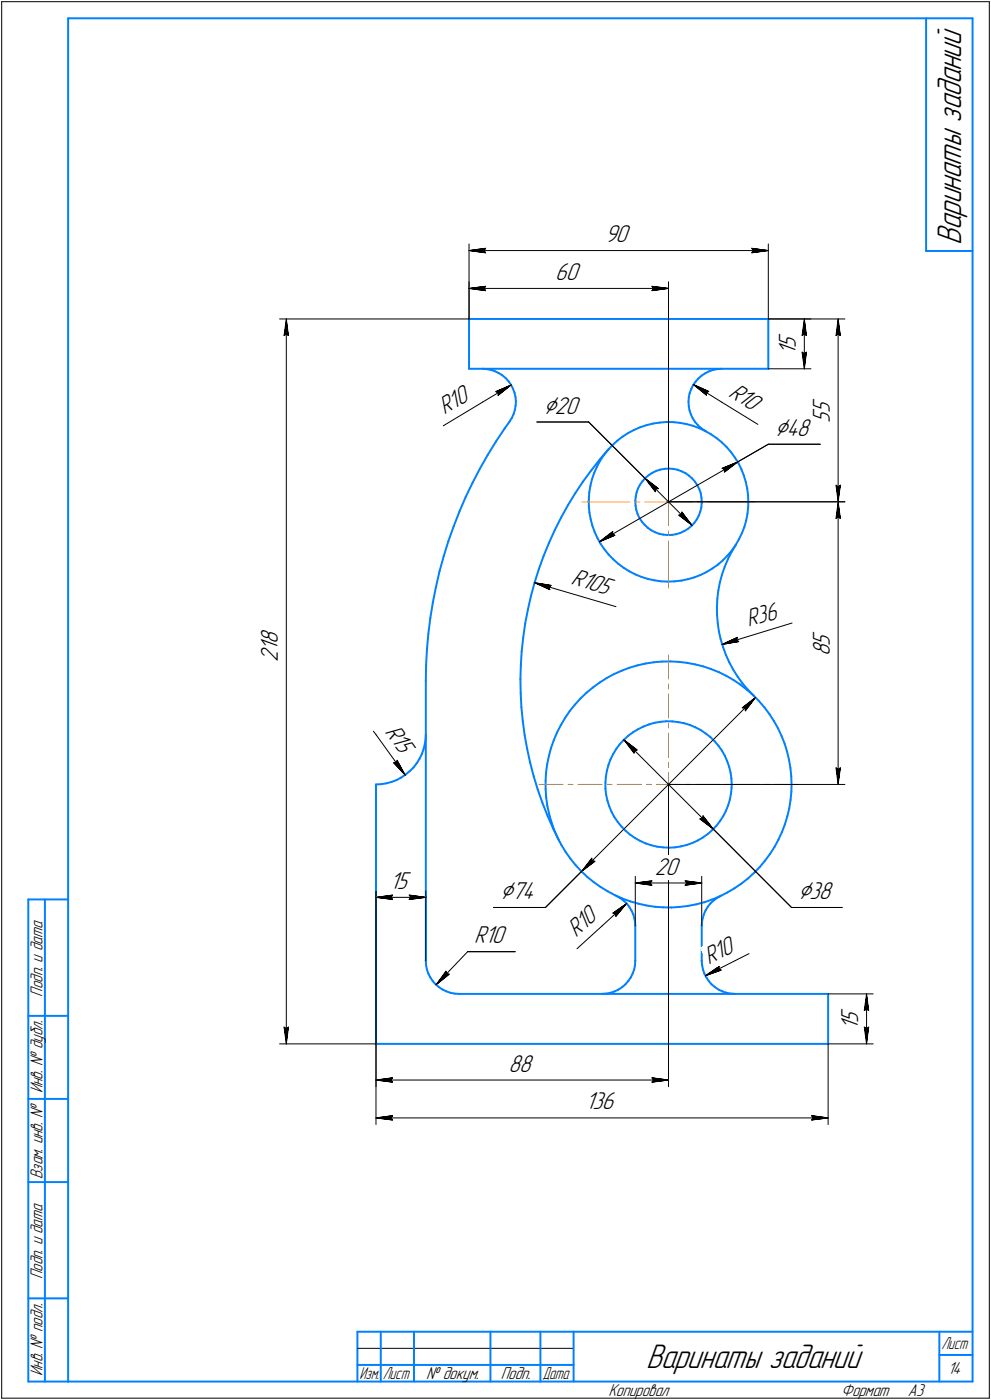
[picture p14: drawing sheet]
<svg xmlns="http://www.w3.org/2000/svg" width="298mm" height="421mm" viewBox="0 0 298 421" stroke-linecap="round" stroke-linejoin="round" font-family="sans-serif">
<defs><g id="words">
<g font-size="10.9">
<text x="289" y="73.7" transform="rotate(-90 289 73.7)">Варинаты заданий</text>
<text x="194.3" y="411.5">Варинаты заданий</text>
</g>
<g font-size="8.5">
<text x="163.4" y="124.4">Ç20</text>
<text x="233.1" y="131">Ç48</text>
<text x="150.4" y="270.4">Ç74</text>
<text x="240.1" y="270.4">Ç38</text>
</g>
<g font-size="7.8">
<text x="182" y="72.8">90</text>
<text x="167" y="84.2">60</text>
<text x="239.4" y="106.8" transform="rotate(-90 239.4 106.8)">1</text>
<text x="239.4" y="104.7" transform="rotate(-90 239.4 104.7)">5</text>
<text x="218.8" y="119" transform="rotate(32 218.8 119)">R10</text>
<text x="133.7" y="124.8" transform="rotate(-31 133.7 124.8)">R10</text>
<text x="249.5" y="124.3" transform="rotate(-90 249.5 124.3)">5</text>
<text x="249.5" y="127.1" transform="rotate(-90 249.5 127.1)">5</text>
<text x="171.5" y="175.8" transform="rotate(16 171.5 175.8)">R105</text>
<text x="225.1" y="188.7" transform="rotate(-17 225.1 188.7)">R36</text>
<text x="83.6" y="195.9" transform="rotate(-90 83.6 195.9)">1</text>
<text x="83.6" y="193.8" transform="rotate(-90 83.6 193.8)">8</text>
<text x="249.5" y="197.3" transform="rotate(-90 249.5 197.3)">8</text>
<text x="249.5" y="194.1" transform="rotate(-90 249.5 194.1)">5</text>
<text x="83.6" y="199.1" transform="rotate(-90 83.6 199.1)">2</text>
<text x="115.6" y="220.1" transform="rotate(54 115.6 220.1)">R15</text>
<text x="197" y="263">20</text>
<text x="117.2" y="267.3">15</text>
<text x="142.6" y="283.7">R10</text>
<text x="173.3" y="282.1" transform="rotate(-42 173.3 282.1)">R10</text>
<text x="213.1" y="290.1" transform="rotate(-27 213.1 290.1)">R10</text>
<text x="258.1" y="309.8" transform="rotate(-90 258.1 309.8)">1</text>
<text x="258.1" y="307.7" transform="rotate(-90 258.1 307.7)">5</text>
<text x="153" y="322.3">88</text>
<text x="176.1" y="333.7">136</text>
</g>
<g font-size="5.5">
<text x="12.8" y="299.7" transform="rotate(-90 12.8 299.7)">Подп. и дата</text>
<text x="12.8" y="328.8" transform="rotate(-90 12.8 328.8)">Инв. № дубл.</text>
<text x="12.8" y="354.6" transform="rotate(-90 12.8 354.6)">Взам. инв. №</text>
<text x="12.8" y="384.7" transform="rotate(-90 12.8 384.7)">Подп. и дата</text>
<text x="12.8" y="413.8" transform="rotate(-90 12.8 413.8)">Инв. № подл.</text>
<text x="285" y="413.3">14</text>
<text x="128.2" y="414.8">№ докум.</text>
<text x="150.6" y="414.8">Подп.</text>
<text x="183" y="419.8">Копировал</text>
<text x="253" y="419.8">Формат</text>
<text x="273" y="419.8">A3</text>
</g>
<g font-size="5.4">
<text x="283.1" y="405.8">Лист</text>
<text x="108.1" y="414.8">Изм.</text>
<text x="115.1" y="414.8">Лист</text>
<text x="163.1" y="414.8">Дата</text>
</g>
</g></defs>
<g fill="none" stroke="#0080ff" stroke-width=".59">
<path d="M20.5 5.5v410zM20.5 5.5h272zM278.5 5.5v70zM292.5 5.5v410zM278.5 75.5h14zM141.1 95.9h90zM141.1 95.9v15zM231.1 95.9v15zM141.1 110.9h90zM145.1 110.9l1.2 .1zM146.3 111l1.2 .2zM147.5 111.2l1.3 .4z"/>
<path d="M148.8 111.6l1.1 .6zM149.9 112.2l1.1 .7zM151 112.9l1.1 .8zM152.1 113.7l.9 1zM153 114.7l.7 1zM153.7 115.7l.6 1.2zM154.3 116.9l.4 1.2zM154.7 118.1l.3 1.3zM155 119.4l.2 1.2zM207.1 119.5v1.3zM207.4 118.3l-.3 1.2zM207.9 117.1l-.5 1.2z"/>
<path d="M208.4 115.9l-.5 1.2zM209.2 114.8l-.8 1.1zM210 113.8l1-.8zM210 113.8l-.8 1zM211 113l1.1-.7zM212.1 112.3l1.1-.6zM213.2 111.7l1.3-.4zM214.5 111.3l1.3-.3zM215.8 111l1.2-.1zM146.6 136.9l-2.3 4.1zM149.1 132.8l-2.5 4.1zM151.8 128.9l-2.7 3.9z"/>
<path d="M153.2 126.8l-1.4 2.1zM153.9 125.7l-.7 1.1zM154.5 124.5l-.6 1.2zM154.9 123.2l-.4 1.3zM155.1 122l-.2 1.2zM155.2 120.6l-.1 1.4zM180.4 138.2l-2.6 3.3zM180.4 138.6l-.9 1.8zM181.5 136.9l-1.1 1.7zM182.8 135.4l-1.3 1.5zM183.1 135l-2.7 3.2zM184.1 133.9l1.5-1.4z"/>
<path d="M184.1 133.9l-1.3 1.5zM185.6 132.5l1.6-1.2zM187.2 131.3l1.7-1.1zM188.9 130.2l1.8-.9zM190.7 129.3l1.9-.8zM192.6 128.5l1.9-.7zM194.5 127.8l1.9-.4zM196.4 127.4l2-.3zM198.4 127.1l2-.2zM200.4 126.9l2.1 .1zM202.5 127l2 .2zM204.5 127.2l2 .4z"/>
<path d="M206.5 127.6l1.9 .5zM207.1 120.8v1.3zM207.1 122.1l.2 1.3zM207.3 123.4l.5 1.2zM207.8 124.6l.5 1.2zM208.3 125.8l.7 1.1zM208.4 128.1l1.9 .7zM209 126.9l.9 1zM209.9 127.9l1 .9zM210.3 128.8l1.8 .8zM210.9 128.8l1 .7zM211.9 129.5l.4 .3z"/>
<path d="M212.1 129.6l1.8 1zM213.9 130.6l1.6 1.2zM215.5 131.8l1.6 1.3zM217.1 133.1l1.4 1.4zM218.5 134.5l1.3 1.5zM219.8 136l1.2 1.6zM221 137.6l1.1 1.7zM222.1 139.3l.9 1.8zM136.4 158.3l-1.6 4.5zM138.2 153.8l-1.8 4.5zM140 149.5l-1.8 4.3zM142.1 145.2l-2.1 4.3z"/>
<path d="M144.3 141l-2.2 4.2zM166.8 159.4l-1.7 3.9zM168.7 155.7l-1.9 3.7zM170.8 152l-2.1 3.7zM173 148.4l-2.2 3.6zM175.3 144.9l-2.3 3.5zM177.1 150.1v2zM177.1 152.1l.1 2zM177.2 148.1l-.1 2zM177.2 154.1l.4 2zM177.5 146.1l-.3 2zM177.6 156.1l.5 2z"/>
<path d="M177.8 141.5l-2.5 3.4zM178 144.2l-.5 1.9zM178.1 158.1l.7 1.9zM178.7 142.2l-.7 2zM178.8 160l.9 1.8zM179.5 140.4l-.8 1.8zM191.1 150.7v1.4zM191.1 152.1l.2 1.2zM191.2 149.4l-.1 1.3zM191.3 153.3l.4 1.3zM191.4 148.2l-.2 1.2zM191.7 154.6l.6 1.1z"/>
<path d="M191.9 146.9l-.5 1.3zM192.3 155.7l.7 1.1zM192.4 145.8l-.5 1.1zM193 156.8l.8 1zM193.2 144.7l-.8 1.1zM193.8 157.8l1 .9zM194.1 143.8l1-.9zM194.1 143.8l-.9 .9zM194.8 158.7l1 .8zM195.1 142.9l1.1-.7zM195.8 159.5l1.2 .6zM196.2 142.2l1.1-.6z"/>
<path d="M197.3 141.6l1.3-.4zM198.6 141.2l1.3-.2zM199.9 141l1.2-.1zM201.1 140.9l1.3 .1zM202.4 141l1.3 .3zM203.7 141.3l1.2 .4zM204.9 141.7l1.2 .6zM205.8 159.7l1.1-.7zM206.1 142.3l1.1 .7zM206.9 159l1-.8zM207.2 143l1 .9zM208.2 143.9l.8 1z"/>
<path d="M208.8 157.3l-.9 .9zM209 144.9l.7 1.1zM209.5 156.2l-.7 1.1zM209.7 146l.6 1.1zM210.1 155.1l-.6 1.1zM210.3 147.1l.4 1.2zM210.6 153.8l-.5 1.3zM210.7 148.3l.2 1.3zM210.9 152.6l-.3 1.2zM210.9 149.6l.1 1.3zM211 151.3l-.1 1.3zM211 150.9v.4z"/>
<path d="M223 141.1l.7 1.9zM223.7 143l.6 1.9zM223.9 158.5l-.8 1.8zM224.3 144.9l.4 2zM224.4 156.5l-.5 2zM224.7 146.9l.3 2zM224.8 154.5l-.4 2zM225 148.9v2zM225 152.5l-.2 2zM225 150.9v1.6zM131.1 176.5l-.9 4.7zM132.2 171.9l-1.1 4.6z"/>
<path d="M133.4 167.3l-1.2 4.6zM134.8 162.8l-1.4 4.5zM159.7 179.2l-1 4.1zM160.8 175.2l-1.1 4zM162.1 171.2l-1.3 4zM163.5 167.2l-1.4 4zM165.1 163.3l-1.6 3.9zM179.7 161.8l.9 1.8zM180.6 163.6l1.2 1.6zM181.8 165.2l1.2 1.6zM183 166.8l1.4 1.4zM184.4 168.2l1.6 1.4z"/>
<path d="M186 169.6l1.6 1.2zM187.6 170.8l1.7 1zM189.3 171.8l1.8 1zM191.1 172.8l1.9 .7zM193 173.5l1.9 .6zM194.9 174.1l1.9 .4zM196.8 174.5l2 .3zM197 160.1l1.2 .4zM198.2 160.5l1.3 .3zM198.8 174.8l2.1 .1zM199.5 160.8l1.3 .1zM200.8 160.9h1.3z"/>
<path d="M200.9 174.9l2-.1zM202.1 160.9l1.3-.2zM202.9 174.8l2-.2zM203.4 160.7l1.2-.4zM204.6 160.3l1.2-.6zM204.9 174.6l1.9-.4zM206.8 174.2l2-.5zM208.8 173.7l1.9-.8zM210.7 172.9l1.8-.9zM212.5 172l1.7-1zM214.2 171l1.7-1.2zM215.9 169.8l1.5-1.3z"/>
<path d="M216 177.6l-.3 2.4zM216.5 175.2l-.5 2.4zM217.1 172.8l-.6 2.4zM217.9 170.5l-.8 2.3zM218.8 167.1l-1.4 1.4zM218.9 168.2l-1 2.3zM220 166l-1.1 2.2zM220.1 165.6l-1.3 1.5zM221.2 163.9l-1.1 1.7zM221.3 163.9l-1.3 2.1zM222.2 162.1l-1 1.8zM223.1 160.3l-.9 1.8z"/>
<path d="M128.4 195.3l-.3 4.8zM128.8 190.6l-.4 4.7zM129.4 185.9l-.6 4.7zM130.2 181.2l-.8 4.7zM156.9 195.9l-.3 4.2zM157.4 191.7l-.5 4.2zM157.9 187.5l-.5 4.2zM158.7 183.3l-.8 4.2zM194.1 199.6l2.5-.4zM196.6 199.2l2.5-.2zM199.1 199l2.5-.1zM201.6 198.9l2.5 .2z"/>
<path d="M204.1 199.1l2.5 .2zM206.6 199.3l2.4 .5zM209 199.8l2.5 .6zM215.6 182.5v2.5zM215.6 185l.3 2.5zM215.7 180l-.1 2.5zM215.9 187.5l.3 2.4zM216.2 189.9l.5 2.4zM216.7 192.3l.8 2.3zM217.5 194.6l.8 2.4zM218.3 197l1 2.2zM219.3 199.2l1.2 2.2z"/>
<path d="M128.1 204.8v84.1zM128.1 200.1v4.7zM156.5 204.3l.1 4.2zM156.6 208.5l.2 4.2zM156.6 200.1l-.1 4.2zM156.8 212.7l.4 4.2zM157.2 216.9l.6 4.2zM168.7 218.1l-1.2 2.2zM169.9 215.9l-1.2 2.2zM171.3 213.9l-1.4 2zM172.9 211.9l-1.6 2zM174.6 210.1l1.8-1.8z"/>
<path d="M174.6 210.1l-1.7 1.8zM176.4 208.3l1.9-1.5zM178.3 206.8l2-1.5zM180.3 205.3l2.2-1.4zM182.5 203.9l2.2-1.2zM184.7 202.7l2.2-1zM186.9 201.7l2.4-.9zM189.3 200.8l2.4-.7zM191.7 200.1l2.4-.5zM191.9 219.3l1.6-.8zM193.5 218.5l1.6-.6zM195.1 217.9l1.7-.5z"/>
<path d="M196.8 217.4l1.8-.3zM198.6 217.1l1.8-.2zM200.4 216.9l1.8 .1zM202.2 217l1.8 .2zM204 217.2l1.7 .3zM205.7 217.5l1.7 .5zM207.4 218l1.7 .7zM209.1 218.7l1.6 .8zM210.7 219.5l1.5 1.1zM211.5 200.4l2.3 .8zM213.8 201.2l2.4 .9zM216.2 202.1l2.2 1.1z"/>
<path d="M218.4 203.2l2.2 1.3zM220.5 201.4l1.3 2.1zM220.6 204.5l2.1 1.4zM221.8 203.5l1.5 2zM222.7 205.9l1.9 1.5zM223.3 205.5l1.6 1.9zM224.6 207.4l1.9 1.7zM224.9 207.4l1.7 1.7zM226.5 209.1l1.8 1.8zM226.6 209.1h.1M228.3 210.9l1.6 1.9zM229.9 212.8l1.5 2z"/>
<path d="M231.4 214.8l1.3 2.1zM232.7 216.9l1.3 2.1zM234 219l1 2.3zM113.1 235.9v78zM113.1 235.9l1.5-.1zM114.6 235.8l1.6-.2zM116.2 235.6l1.6-.4zM117.8 235.2l1.5-.6zM119.3 234.6l1.3-.8zM120.6 233.8l1.4-.8zM122 233l1.2-1.1zM123.2 231.9l1.1-1.1z"/>
<path d="M125.3 229.6l-1 1.2zM126.2 228.2l-.9 1.4zM126.9 226.8l-.7 1.4zM127.4 225.3l-.5 1.5zM127.8 223.7l-.4 1.6zM128 222.2l-.2 1.5zM128.1 220.9l-.1 1.3zM157.8 221.1l.7 4.2zM158.5 225.3l.9 4.1zM159.4 229.4l1.1 4zM160.5 233.4l1.2 4zM161.7 237.4l1.4 4z"/>
<path d="M164.1 234.8v2.5zM164.1 237.3l.2 2.5zM164.2 232.3l-.1 2.5zM164.3 239.8l.3 2.5zM164.5 229.9l-.3 2.4zM165.1 227.4l-.6 2.5zM165.7 225l-.6 2.4zM166.5 222.6l-.8 2.4zM167.5 220.3l-1 2.3zM182.1 235.4v1.8zM182.1 237.2l.2 1.8zM182.2 233.6l-.1 1.8z"/>
<path d="M182.3 239l.4 1.7zM182.5 231.9l-.3 1.7zM183 230.1l-.5 1.8zM183.6 228.5l-.6 1.6zM184.4 226.9l-.8 1.6zM185.3 225.3l-.9 1.6zM186.4 223.9l-1.1 1.4zM187.6 222.5l1.3-1.2zM187.6 222.5l-1.2 1.4zM188.9 221.3l1.4-1zM190.3 220.3l1.6-1zM212.2 220.6l1.4 1.1z"/>
<path d="M213.6 221.7l1.3 1.2zM214.9 222.9l1.2 1.4zM216.1 224.3l1 1.4zM217.1 225.7l.9 1.6zM218 227.3l.7 1.6zM218.7 228.9l.6 1.7zM219.3 230.6l.4 1.8zM219.7 232.4l.3 1.7zM219.8 238.7l-.3 1.8zM220 234.1v1.8zM220 236.9l-.2 1.8zM220 235.9v1z"/>
<path d="M235 221.3l1 2.3zM236 223.6l.7 2.4zM236.7 226l.6 2.5zM237.3 228.5l.4 2.4zM237.7 230.9l.3 2.5zM238 233.4v2.5zM238 238.1l-.3 2.5zM238 235.9v2.2zM163.1 241.4l1.6 4zM164.6 242.3l.5 2.5zM164.7 245.4l1.7 3.8zM165.1 244.8l.7 2.4z"/>
<path d="M165.8 247.2l.8 2.3zM166.4 249.2l1.7 3.7zM166.6 249.5l1 2.3zM167.6 251.8l1.2 2.2zM168.8 254l1.3 2.2zM170.1 256.2l1.4 2zM171.5 258.2l1.6 2zM182.7 240.7l.5 1.8zM183.2 242.5l.7 1.6zM183.9 244.1l.8 1.6zM184.7 245.7l1.1 1.5zM185.8 247.2l1.1 1.4z"/>
<path d="M186.9 248.6l1.2 1.3zM188.1 249.9l1.4 1.1zM189.5 251l1.5 1.1zM191 252.1l1.5 .8zM192.5 252.9l1.7 .8zM194.2 253.7l1.7 .5zM195.9 254.2l1.8 .4zM197.7 254.6l1.7 .2zM199.4 254.8l1.8 .1zM201.2 254.9l1.8-.1zM203 254.8l1.8-.2zM204.8 254.6l1.7-.5z"/>
<path d="M206.5 254.1l1.7-.6zM208.2 253.5l1.6-.7zM209.8 252.8l1.6-.9zM211.4 251.9l1.5-1.1zM212.9 250.8l1.3-1.2zM215.4 248.4l-1.2 1.2zM216.5 246.9l-1.1 1.5zM217.5 245.4l-1 1.5zM218.3 243.8l-.8 1.6zM219 242.2l-.7 1.6zM219.5 240.5l-.5 1.7zM230.1 258.8l-1.6 2z"/>
<path d="M231.6 256.8l-1.5 2zM232.9 254.7l-1.3 2.1zM234.1 252.5l-1.2 2.2zM235.2 250.2l-1.1 2.3zM236.1 247.9l-.9 2.3zM236.8 245.5l-.7 2.4zM237.4 243.1l-.6 2.4zM237.7 240.6l-.3 2.5zM8.5 270.5v145zM8.5 270.5h12zM13.5 270.5v145zM173.1 260.2l1.7 1.8z"/>
<path d="M174.8 262l1.8 1.7zM176.6 263.7l2 1.6zM178.6 265.3l2 1.4zM180.6 266.7l2.2 1.4zM182.8 268.1l2.2 1.1zM185 269.2l2.2 1.1zM185.3 269.4l1.1 .6zM186.4 270l1.1 .8zM187.2 270.3l2.4 .8zM187.5 270.8l.9 .9zM188.4 271.7l.8 1zM189.2 272.7l.7 1.2z"/>
<path d="M189.6 271.1l2.4 .7zM189.9 273.9l.6 1.1zM190.5 275l.3 1.3zM190.8 276.3l.2 1.3zM191 277.6l.1 .9zM191.1 278.5v10.4zM192 271.8l2.4 .5zM194.4 272.3l2.5 .4zM196.9 272.7l2.5 .2zM199.4 272.9h2.5zM201.9 272.9l2.5-.1zM204.4 272.8l2.5-.3z"/>
<path d="M206.9 272.5l2.4-.5zM209.3 272l2.5-.6zM211 278.5v10.4zM211.1 277.6l-.1 .9zM211.3 276.3l-.2 1.3zM211.7 275l-.4 1.3zM211.8 271.4l2.3-.8zM212.2 273.9l-.5 1.1zM212.9 272.7l-.7 1.2zM213.7 271.7l.9-.9zM213.7 271.7l-.8 1zM214.1 270.6l2.4-1z"/>
<path d="M214.6 270.8l1-.8zM215.6 270l1.2-.6zM216.5 269.6l2.2-1.2zM218.7 268.4l2.2-1.2zM220.9 267.2l2-1.4zM222.9 265.8l2-1.6zM224.9 264.2l1.8-1.6zM228.5 260.8l-1.8 1.8zM128.1 289v1.3zM128.1 289h.1M128.1 290.3l.3 1.3zM128.4 291.6l.4 1.2z"/>
<path d="M128.8 292.8l.6 1.2zM129.4 294l.7 1.1zM130.1 295.1l.9 .9zM131 296l1 .9zM132 296.9l1.1 .7zM133.1 297.6l1.1 .6zM134.2 298.2l1.3 .4zM135.5 298.6l1.2 .2zM136.7 298.8l1.3 .1zM138 298.9h111zM181.1 298.9l1.2-.1zM182.3 298.8l1.3-.2z"/>
<path d="M183.6 298.6l1.3-.4zM184.9 298.2l1.1-.6zM186 297.6l1.1-.7zM187.1 296.9l1-.9zM188.9 295.1l-.8 .9zM189.7 294l-.8 1.1zM190.2 292.8l-.5 1.2zM190.7 291.6l-.5 1.2zM191 290.3l-.3 1.3zM191.1 289l-.1 1.3zM191.1 289h.1M211 289l.2 1.3z"/>
<path d="M211 289h.1M211.2 290.3l.2 1.3zM211.4 291.6l.4 1.2zM211.8 292.8l.6 1.2zM212.4 294l.7 1.1zM213.1 295.1l.9 .9zM214 296l1 .9zM215 296.9l1.1 .7zM216.1 297.6l1.2 .6zM217.3 298.2l1.2 .4zM218.5 298.6l1.3 .2zM219.8 298.8l1.3 .1z"/>
<path d="M249 298.9v15zM8.5 305.5h12zM113.1 313.9h135.9zM8.5 330.5h12zM8.5 355.5h12zM8.5 390.5h12zM8.5 415.5h12zM20.5 415.5h272zM107.5 400.5h185zM107.5 400.5v15zM107.5 410.5h7zM114.5 400.5v15z"/>
<path d="M114.5 410.5h10zM124.5 400.5v15zM124.5 410.5h23zM147.5 400.5v15zM147.5 410.5h15zM162.5 400.5v15zM162.5 410.5h10zM172.5 400.5v15zM282.5 400.5v15zM282.5 407.5h10z"/>
</g>
<g fill="none" stroke="#ff8000" stroke-width=".3">
<path d="M201 124.9v14.4zM175 150.9h14.4zM190.9 150.9h1.5zM193.9 150.9h7.1zM201 150.9h7.2zM201 159.6v1.5zM201 150.9v7.2zM201 140.8v1.4zM201 143.8v7.1zM209.7 150.9h1.5zM212.7 150.9h14.3zM201 162.6v14.3z"/>
<path d="M201 196.9v7.3zM201 205.7v1.5zM201 208.7v7.3zM201 217.5v1.5zM162.1 235.9h7.2zM170.9 235.9h1.4zM173.8 235.9h7.3zM182.6 235.9h1.5zM185.6 235.9h7.3zM194.4 235.9h1.5zM197.4 235.9h3.6zM201 235.9v12z"/>
<path d="M201 235.9v3.7zM201 220.5v7.3zM201 229.3v1.5zM201 232.3v3.6zM201 235.9h3.7zM206.2 235.9h1.5zM209.2 235.9h7.3zM218 235.9h1.5zM221 235.9h7.3zM229.8 235.9h1.5zM232.7 235.9h7.4zM201 249.4v1.5z"/>
<path d="M201 252.4v12zM201 255.9v7.2zM201 252.9v1.4zM201 244.1v7.3zM201 241.1v1.5zM201 265.9v1.5zM201 268.9v12zM201 267.6v7.3zM201 264.6v1.5zM201 282.4v1.5zM201 285.4v12zM201 298.9v1.5z"/>
<path d="M201 301.9v12z"/>
</g>
<g fill="none" stroke="#000" stroke-width=".3">
<path d="M.5 .5v420zM.5 .5h297zM297.5 .5v420zM141.1 73.4v22.5zM141.1 75.4l4.9-.7zM141.1 75.4l4.9 .6zM141.1 75.4h90zM145.5 75.4l.5 .6zM146 74.7l-.5 .7zM226.1 76l5-.6zM226.1 74.7l.5 .7zM226.1 74.7l5 .7z"/>
<path d="M226.6 75.4l-.5 .6zM231.1 73.4v22.5zM84.1 95.9h57zM86.1 95.9l.6 5zM86.1 95.9l-.7 5zM86.1 95.9v218zM141.1 84.8v11.1zM141.1 86.7l4.9-.6zM141.1 86.7l4.9 .7zM141.1 86.7h59.9zM145.5 86.7l.5 .7zM146 86.1l-.5 .6z"/>
<path d="M196 87.4l5-.7zM196 86.1l.6 .6zM196 86.1l5 .6zM196.6 86.7l-.6 .7zM201 84.8v66.1zM231.1 95.9h12.8zM231.1 95.9h23zM241.9 95.9l.6 5zM241.9 95.9l-.7 5zM241.9 95.9v15zM252.1 95.9l.6 5zM252.1 95.9l-.7 5z"/>
<path d="M252.1 95.9v55zM85.4 100.9l.7-.5zM86.1 100.4l.6 .5zM149.1 117.8l.8 .3zM149.1 117.8l4.6-2zM149.8 118.9l3.9-3.1zM149.9 118.1l-.1 .8zM208.5 115.7l4.6 2zM208.5 115.7l4 3.2zM208.5 115.7l8.5 5.2zM212.4 118l.7-.3zM212.4 118l.1 .9z"/>
<path d="M231.1 110.9h12.8zM241.2 100.9l.7-.5zM241.2 105.9l.7 5zM241.2 105.9l.7 .5zM241.9 100.4l.6 .5zM241.9 106.4l.6-.5zM242.5 105.9l-.6 5zM251.4 100.9l.7-.5zM252.1 100.4l.6 .5zM133.3 128.1l11.8-7.2zM145.1 120.9l8.6-5.1zM161.5 126.9h15.5z"/>
<path d="M177 126.9l17 16.9zM217 120.9l10.9 6.7zM221.8 138.9l9.3-5.3zM231.1 133.6h15.6zM184.3 159.9l-.2 .8zM194 143.8l4 3.1zM194 143.8l3.1 4.1zM194 143.8l14.1 14.2zM197.1 147l.9-.1zM197.1 147v.9zM201 150.9h53.1zM204.1 154.9l4 3.1z"/>
<path d="M204.1 154.9l.8-.1zM205.1 154l-.2 .8zM205.1 154l3 4zM217.2 140.8l.7 .4zM217.2 140.8l4.6-1.9zM217.8 142l4-3.1zM217.9 141.2l-.1 .8zM251.4 145.9l.7 5zM251.4 145.9l.7 .5zM251.4 155.9l.7-.5zM252.1 146.4l.6-.5zM252.1 150.9l.6 5z"/>
<path d="M252.1 155.4l.6 .5zM252.1 150.9l-.7 5zM252.1 150.9v85zM252.7 145.9l-.6 5zM160.8 175.3l4.9 .8zM160.8 175.3l4.6 2zM160.8 175.3l24.5 7.2zM165.1 176.5l.6-.4zM165.1 176.5l.3 .8zM180.3 162.9l4-3zM180.3 162.9l4.6-1.9zM180.3 162.9l41.5-24z"/>
<path d="M184.1 160.7l.8 .3zM217.2 193.8l4.5-2.1zM217.2 193.8l5-.8zM217.2 193.8l21-6.4zM221.5 192.5l.7 .5zM221.7 191.7l-.2 .8zM112.3 219.9l.8 1zM223.2 212.9h.8zM223.2 212.9l4-3.1zM224 212.9l.2 .9zM227.2 209.8l-3 4zM227.2 209.8l-52.3 52.3z"/>
<path d="M113.1 220.9l8.7 12.2zM118.4 229.4l3.4 3.7zM118.4 229.4h.8zM119.4 228.6l-.2 .8zM119.4 228.6l2.4 4.5zM187.6 222.5l4 3.1zM187.6 222.5l3.1 4zM187.6 222.5l26.9 26.8zM190.8 225.7l.8-.1zM190.8 225.7l-.1 .8zM201 235.9h53.1zM201 235.9v90.9z"/>
<path d="M251.4 230.9l.7 5zM251.4 230.9l.7 .5zM252.1 231.4l.6-.5zM252.7 230.9l-.6 5zM178 258.1l-3.1 4zM178 258.1l.1 .8zM178.1 258.9l.8 .1zM210.5 246.3l4 3zM210.5 246.3l.8-.1zM211.4 245.4l-.1 .8zM211.4 245.4l3.1 3.9zM214.5 249.3l23.5 23.6z"/>
<path d="M113.1 267.9v46zM113.1 269.9l5-.7zM113.1 269.9l5 .6zM113.1 269.9h15zM117.6 269.9l.5 .6zM118.1 269.2l-.5 .7zM123.1 270.5l5-.6zM123.1 269.2l.5 .7zM123.1 269.2l5 .7zM123.6 269.9l-.5 .6zM128.1 267.9v21zM148.4 272.9h15.6z"/>
<path d="M174.9 262.1l-10.9 10.8zM174.9 262.1l4-3.1zM181.1 278.5l7.3-6.8zM184.3 274.6l.8 .1zM184.3 274.6l4.1-2.9zM185.1 274.7l.1 .9zM188.4 271.7l-3.2 3.9zM191.1 263.6v14.9zM191.1 265.6l4.9-.7zM191.1 265.6l4.9 .6zM191.1 265.6h19.9zM195.5 265.6l.5 .6z"/>
<path d="M196 264.9l-.5 .7zM206 266.2l5-.6zM206 264.9l.5 .7zM206 264.9l5 .7zM206.5 265.6l-.5 .6zM211 263.6v14.9zM238 272.9h15.3zM131.1 296.2l4-3.2zM134.1 292.1l-3 4.1zM134.1 292.1l.2 .8zM134.3 292.9l.8 .1zM140.6 286.2h14.3z"/>
<path d="M140.6 286.2l-9.5 10zM173.5 285.3l7.6-6.8zM212.1 293.5l4.2-2.9zM212.1 293.5l4.8-1.7zM212.1 293.5l9-4.6zM216.2 291.4l.7 .4zM216.3 290.6l-.1 .8zM221.1 288.9l4.2-2.1zM249 298.9h13.6zM260.6 298.9l.6 5zM260.6 298.9l-.7 5zM260.6 298.9v15z"/>
<path d="M84.1 313.9h29zM85.4 308.9l.7 5zM85.4 308.9l.7 .5zM86.1 309.4l.6-.5zM86.7 308.9l-.6 5zM113.1 313.9v24.3zM113.1 313.9v12.9zM249 313.9v24.3zM249 313.9h13.6zM259.9 303.9l.7-.5zM259.9 308.9l.7 5zM259.9 308.9l.7 .5z"/>
<path d="M260.6 303.4l.6 .5zM260.6 309.4l.6-.5zM261.2 308.9l-.6 5zM113.1 336.2l5-.7zM113.1 336.2l5 .6zM113.1 336.2h135.9zM113.1 324.8l5-.7zM113.1 324.8l5 .7zM113.1 324.8h87.9zM117.6 336.2l.5 .6zM117.6 324.8l.5 .7zM118.1 335.5l-.5 .7z"/>
<path d="M118.1 324.1l-.5 .7zM196 325.5l5-.7zM196 324.1l.6 .7zM196 324.1l5 .7zM196.6 324.8l-.6 .7zM244.1 336.8l4.9-.6zM244.1 335.5l.5 .7zM244.1 335.5l4.9 .7zM244.6 336.2l-.5 .6zM107.5 405.5h65zM.5 420.5h297z"/>
</g>
<g fill="#fff" stroke="#fff" stroke-width=".3">
<path d="M233.8 100.1h7.1zM233.8 100.1h7.1zM233.8 100.2h7.1zM233.8 100.2h7.1zM233.8 100.2h7.1zM233.8 100.3h7.1zM233.8 100.3h7.1zM233.8 100.4h7.1zM233.8 100.4h7.1zM233.8 100.5h7.1zM233.8 100.5h7.1zM233.8 100.5h7.1zM233.8 100.6h7.1zM233.8 100.6h7.1zM233.8 100.7h7.1zM233.8 100.7h7.1zM233.8 100.8h7.1zM233.8 100.8h7.1zM233.8 100.8h7.1zM233.8 100.9h7.1zM233.8 100.9h7.1zM233.8 101h7.1zM233.8 101h7.1zM233.8 101h7.1zM233.8 101.1h7.1zM233.8 101.1h7.1zM233.8 101.2h7.1zM233.8 101.2h7.1zM233.8 101.3h7.1zM233.8 101.3h7.1zM233.8 101.3h7.1zM233.8 101.4h7.1zM233.8 101.4h7.1zM233.8 101.5h7.1zM233.8 101.5h7.1zM233.8 101.6h7.1zM233.8 101.6h7.1zM233.8 101.6h7.1zM233.8 101.7h7.1zM233.8 101.7h7.1zM233.8 101.8h7.1zM233.8 101.8h7.1zM233.8 101.9h7.1zM233.8 101.9h7.1zM233.8 101.9h7.1zM233.8 102h7.1zM233.8 102h7.1zM233.8 102.1h7.1zM233.8 102.1h7.1zM233.8 102.2h7.1zM233.8 102.2h7.1zM233.8 102.2h7.1zM233.8 102.3h7.1zM233.8 102.3h7.1zM233.8 102.4h7.1zM233.8 102.4h7.1zM233.8 102.4h7.1zM233.8 102.5h7.1zM233.8 102.5h7.1zM233.8 102.6h7.1zM233.8 102.6h7.1zM233.8 102.7h7.1zM233.8 102.7h7.1zM233.8 102.7h7.1zM233.8 102.8h7.1zM233.8 102.8h7.1zM233.8 102.9h7.1zM233.8 102.9h7.1zM233.8 103h7.1zM233.8 103h7.1zM233.8 103h7.1zM233.8 103.1h7.1zM233.8 103.1h7.1zM233.8 103.2h7.1zM233.8 103.2h7.1zM233.8 103.3h7.1zM233.8 103.3h7.1zM233.8 103.3h7.1zM233.8 103.4h7.1zM233.8 103.4h7.1zM233.8 103.5h7.1zM233.8 103.5h7.1zM233.8 103.5h7.1zM233.8 103.6h7.1zM233.8 103.6h7.1zM233.8 103.7h7.1zM233.8 103.7h7.1zM233.8 103.8h7.1zM233.8 103.8h7.1zM233.8 103.8h7.1zM233.8 103.9h7.1zM233.8 103.9h7.1zM233.8 104h7.1zM233.8 104h7.1zM233.8 104.1h7.1zM233.8 104.1h7.1zM233.8 104.1h7.1zM233.8 104.2h7.1zM233.8 104.2h7.1zM233.8 104.3h7.1zM233.8 104.3h7.1zM233.8 104.4h7.1zM233.8 104.4h7.1zM233.8 104.4h7.1zM233.8 104.5h7.1zM233.8 104.5h7.1zM233.8 104.6h7.1zM233.8 104.6h7.1zM233.8 104.6h7.1zM233.8 104.7h7.1zM233.8 104.7h7.1zM233.8 104.8h7.1zM233.8 104.8h7.1zM233.8 104.9h7.1zM233.8 104.9h7.1zM233.8 104.9h7.1zM233.8 105h7.1zM233.8 105h7.1zM233.8 105.1h7.1zM233.8 105.1h7.1zM233.8 105.2h7.1zM233.8 105.2h7.1zM233.8 105.2h7.1zM233.8 105.3h7.1zM233.8 105.3h7.1zM233.8 105.4h7.1zM233.8 105.4h7.1zM233.8 105.5h7.1zM233.8 105.5h7.1zM233.8 105.5h7.1zM233.8 105.6h7.1zM233.8 105.6h7.1zM233.8 105.7h7.1zM233.8 105.7h7.1zM233.8 105.7h7.1zM233.8 105.8h7.1zM233.8 105.8h7.1zM233.8 105.9h7.1zM233.8 105.9h7.1zM233.8 106h7.1zM233.8 106h7.1zM233.8 106h7.1zM233.8 106.1h7.1zM233.8 106.1h7.1zM233.8 106.2h7.1zM233.8 106.2h7.1zM233.8 106.3h7.1zM233.8 106.3h7.1zM233.8 106.3h7.1zM233.8 106.4h7.1zM233.8 106.4h7.1zM233.8 106.5h7.1zM233.8 106.5h7.1zM233.8 106.6h7.1zM233.8 106.6h7.1zM233.8 106.6h7.1zM233.8 106.7h7.1zM233.8 106.7h7.1z"/>
<path d="M241.8 96.1h.2zM241.8 96.2h.2zM241.8 96.2h.2zM241.8 96.3h.3zM241.8 96.3h.3zM241.7 96.4h.4zM241.7 96.4h.4zM241.7 96.4h.4zM241.7 96.5h.4zM241.6 96.5h.5zM241.6 96.6h.6zM241.6 96.6h.6zM241.6 96.6h.6zM241.6 96.7h.6zM241.6 96.7h.6zM241.6 96.8h.7zM241.5 96.8h.8zM241.5 96.9h.8zM241.5 96.9h.8zM241.5 96.9h.8zM241.5 97h.9zM241.4 97h1zM241.4 97.1h1zM241.4 97.1h1zM241.4 97.2h1zM241.4 97.2h1zM241.3 97.2h1.1zM241.3 97.3h1.1zM241.3 97.3h1.2zM241.3 97.4h1.2zM241.3 97.4h1.2zM241.3 97.5h1.2zM241.3 97.5h1.2zM241.2 97.5h1.4zM241.2 97.6h1.4zM241.2 97.6h1.4zM241.2 97.7h1.4zM241.1 97.7h1.5zM241.1 97.7h1.6zM241.1 97.8h1.6zM241.1 97.8h1.6zM241.1 97.9h1.6zM241.1 97.9h1.6zM241.1 98h1.6zM241.1 98h1.6zM241.1 98h1.6zM241.1 98.1h1.6zM241.1 98.1h1.6zM241.1 98.2h1.6zM241.1 98.2h1.6zM241.1 98.3h1.6zM241.1 98.3h1.6zM241.1 98.3h1.6zM241 98.4h1.7zM241 98.4h1.7zM241 98.5h1.7zM241 98.5h1.7zM241 98.6h1.7zM241 98.6h1.7zM241 98.6h1.7zM241 98.7h1.8zM241 98.7h1.8zM241 98.8h1.8zM241 98.8h1.8zM241 98.8h1.8zM241 98.9h1.8zM241 98.9h1.8zM241 99h1.8zM241 99h1.8zM241 99.1h1.8zM241 99.1h1.8zM241 99.1h1.8zM241 99.2h1.8zM241 99.2h1.8zM241 99.3h1.9zM241 99.3h1.9zM241 99.4h1.9zM240.9 99.4h2zM240.9 99.4h2zM240.9 99.5h2zM240.9 99.5h2zM240.9 99.6h2zM240.9 99.6h2zM240.9 99.7h2zM240.9 99.7h2zM240.9 99.7h2zM240.9 99.8h2zM240.9 99.8h2zM240.9 99.9h2zM240.9 99.9h2.1zM240.9 99.9h2.1zM240.9 100h2.1zM240.9 100h2.1zM240.8 100.1h2.2zM240.8 100.1h2.2zM240.8 100.2h2.2zM240.8 100.2h2.2zM240.8 100.2h2.2zM240.8 100.3h2.2zM240.8 100.3h2.2zM240.8 100.4h2.2zM240.8 100.4h2.2zM240.8 100.5h2.2zM240.8 100.5h2.2zM240.8 100.5h2.2zM240.8 100.6h2.2zM240.8 100.6h2.2zM240.8 100.7h2.2zM240.8 100.7h2.2zM240.7 100.8h2.3zM240.7 100.8h2.3zM240.7 100.8h2.4zM240.7 100.9h2.4zM240.7 100.9h2.4zM240.7 101h2.4zM240.7 101h2.4zM240.7 101h2.4zM240.7 101.1h2.4zM240.7 101.1h2.4zM240.7 101.2h2.4zM240.7 101.2h2.4zM240.7 101.3h2.4zM240.7 101.3h2.4zM240.7 101.3h2.4zM240.7 101.4h2.4z"/>
<path d="M240.7 105.4h2.4zM240.7 105.5h2.4zM240.7 105.5h2.4zM240.7 105.5h2.4zM240.7 105.6h2.4zM240.7 105.6h2.4zM240.7 105.7h2.4zM240.7 105.7h2.4zM240.7 105.7h2.4zM240.7 105.8h2.4zM240.7 105.8h2.4zM240.7 105.9h2.4zM240.7 105.9h2.4zM240.7 106h2.4zM240.7 106h2.4zM240.7 106h2.3zM240.7 106.1h2.3zM240.8 106.1h2.2zM240.8 106.2h2.2zM240.8 106.2h2.2zM240.8 106.3h2.2zM240.8 106.3h2.2zM240.8 106.3h2.2zM240.8 106.4h2.2zM240.8 106.4h2.2zM240.8 106.5h2.2zM240.8 106.5h2.2zM240.8 106.6h2.2zM240.8 106.6h2.2zM240.8 106.6h2.2zM240.8 106.7h2.2zM240.8 106.7h2.2zM240.8 106.8h2.2zM240.9 106.8h2.1zM240.9 106.8h2.1zM240.9 106.9h2.1zM240.9 106.9h2.1zM240.9 107h2zM240.9 107h2zM240.9 107.1h2zM240.9 107.1h2zM240.9 107.1h2zM240.9 107.2h2zM240.9 107.2h2zM240.9 107.3h2zM240.9 107.3h2zM240.9 107.4h2zM240.9 107.4h2zM240.9 107.4h2zM241 107.5h1.9zM241 107.5h1.9zM241 107.6h1.9zM241 107.6h1.8zM241 107.7h1.8zM241 107.7h1.8zM241 107.7h1.8zM241 107.8h1.8zM241 107.8h1.8zM241 107.9h1.8zM241 107.9h1.8zM241 107.9h1.8zM241 108h1.8zM241 108h1.8zM241 108.1h1.8zM241 108.1h1.8zM241 108.2h1.8zM241 108.2h1.7zM241 108.2h1.7zM241 108.3h1.7zM241 108.3h1.7zM241 108.4h1.7zM241 108.4h1.7zM241 108.5h1.7zM241.1 108.5h1.6zM241.1 108.5h1.6zM241.1 108.6h1.6zM241.1 108.6h1.6zM241.1 108.7h1.6zM241.1 108.7h1.6zM241.1 108.8h1.6zM241.1 108.8h1.6zM241.1 108.8h1.6zM241.1 108.9h1.6zM241.1 108.9h1.6zM241.1 109h1.6zM241.1 109h1.6zM241.1 109.1h1.6zM241.1 109.1h1.6zM241.1 109.1h1.5zM241.2 109.2h1.4zM241.2 109.2h1.4zM241.2 109.3h1.4zM241.2 109.3h1.4zM241.3 109.3h1.2zM241.3 109.4h1.2zM241.3 109.4h1.2zM241.3 109.5h1.2zM241.3 109.5h1.2zM241.3 109.6h1.1zM241.3 109.6h1.1zM241.4 109.6h1zM241.4 109.7h1zM241.4 109.7h1zM241.4 109.8h1zM241.4 109.8h1zM241.5 109.9h.9zM241.5 109.9h.8zM241.5 109.9h.8zM241.5 110h.8zM241.5 110h.8zM241.6 110.1h.7zM241.6 110.1h.6zM241.6 110.2h.6zM241.6 110.2h.6zM241.6 110.2h.6zM241.6 110.3h.6zM241.6 110.3h.5zM241.7 110.4h.4zM241.7 110.4h.4zM241.7 110.4h.4zM241.7 110.5h.4zM241.8 110.5h.3zM241.8 110.6h.3zM241.8 110.6h.2zM241.8 110.7h.2zM241.8 110.7h.2z"/>
<path d="M181.9 67.2h8.2zM181.9 67.3h8.2zM181.9 67.3h8.2zM181.9 67.4h8.2zM181.9 67.4h8.2zM181.9 67.4h8.2zM181.9 67.5h8.2zM181.9 67.5h8.2zM181.9 67.6h8.2zM181.9 67.6h8.2zM181.9 67.6h8.2zM181.9 67.7h8.2zM181.9 67.7h8.2zM181.9 67.8h8.2zM181.9 67.8h8.2zM181.9 67.9h8.2zM181.9 67.9h8.2zM181.9 67.9h8.2zM181.9 68h8.2zM181.9 68h8.2zM181.9 68.1h8.2zM181.9 68.1h8.2zM181.9 68.2h8.2zM181.9 68.2h8.2zM181.9 68.2h8.2zM181.9 68.3h8.2zM181.9 68.3h8.2zM181.9 68.4h8.2zM181.9 68.4h8.2zM181.9 68.5h8.2zM181.9 68.5h8.2zM181.9 68.5h8.2zM181.9 68.6h8.2zM181.9 68.6h8.2zM181.9 68.7h8.2zM181.9 68.7h8.2zM181.9 68.7h8.2zM181.9 68.8h8.2zM181.9 68.8h8.2zM181.9 68.9h8.2zM181.9 68.9h8.2zM181.9 69h8.2zM181.9 69h8.2zM181.9 69h8.2zM181.9 69.1h8.2zM181.9 69.1h8.2zM181.9 69.2h8.2zM181.9 69.2h8.2zM181.9 69.3h8.2zM181.9 69.3h8.2zM181.9 69.3h8.2zM181.9 69.4h8.2zM181.9 69.4h8.2zM181.9 69.5h8.2zM181.9 69.5h8.2zM181.9 69.6h8.2zM181.9 69.6h8.2zM181.9 69.6h8.2zM181.9 69.7h8.2zM181.9 69.7h8.2zM181.9 69.8h8.2zM181.9 69.8h8.2zM181.9 69.8h8.2zM181.9 69.9h8.2zM181.9 69.9h8.2zM181.9 70h8.2zM181.9 70h8.2zM181.9 70.1h8.2zM181.9 70.1h8.2zM181.9 70.1h8.2zM181.9 70.2h8.2zM181.9 70.2h8.2zM181.9 70.3h8.2zM181.9 70.3h8.2zM181.9 70.4h8.2zM181.9 70.4h8.2zM181.9 70.4h8.2zM181.9 70.5h8.2zM181.9 70.5h8.2zM181.9 70.6h8.2zM181.9 70.6h8.2zM181.9 70.7h8.2zM181.9 70.7h8.2zM181.9 70.7h8.2zM181.9 70.8h8.2zM181.9 70.8h8.2zM181.9 70.9h8.2zM181.9 70.9h8.2zM181.9 71h8.2zM181.9 71h8.2zM181.9 71h8.2zM181.9 71.1h8.2zM181.9 71.1h8.2zM181.9 71.2h8.2zM181.9 71.2h8.2zM181.9 71.2h8.2zM181.9 71.3h8.2zM181.9 71.3h8.2zM181.9 71.4h8.2zM181.9 71.4h8.2zM181.9 71.5h8.2zM181.9 71.5h8.2zM181.9 71.5h8.2zM181.9 71.6h8.2zM181.9 71.6h8.2zM181.9 71.7h8.2zM181.9 71.7h8.2zM181.9 71.8h8.2zM181.9 71.8h8.2zM181.9 71.8h8.2zM181.9 71.9h8.2zM181.9 71.9h8.2zM181.9 72h8.2zM181.9 72h8.2zM181.9 72.1h8.2zM181.9 72.1h8.2zM181.9 72.1h8.2zM181.9 72.2h8.2zM181.9 72.2h8.2zM181.9 72.3h8.2zM181.9 72.3h8.2zM181.9 72.3h8.2zM181.9 72.4h8.2zM181.9 72.4h8.2zM181.9 72.5h8.2zM181.9 72.5h8.2zM181.9 72.6h8.2zM181.9 72.6h8.2zM181.9 72.6h8.2zM181.9 72.7h8.2zM181.9 72.7h8.2zM181.9 72.8h8.2zM181.9 72.8h8.2zM181.9 72.9h8.2zM181.9 72.9h8.2zM181.9 72.9h8.2zM181.9 73h8.2zM181.9 73h8.2zM181.9 73.1h8.2zM181.9 73.1h8.2zM181.9 73.2h8.2zM181.9 73.2h8.2zM181.9 73.2h8.2zM181.9 73.3h8.2zM181.9 73.3h8.2zM181.9 73.4h8.2zM181.9 73.4h8.2zM181.9 73.4h8.2zM181.9 73.5h8.2zM181.9 73.5h8.2zM181.9 73.6h8.2zM181.9 73.6h8.2zM181.9 73.7h8.2zM181.9 73.7h8.2zM181.9 73.7h8.2zM181.9 73.8h8.2zM181.9 73.8h8.2zM181.9 73.9h8.2zM181.9 73.9h8.2zM181.9 74h8.2zM181.9 74h8.2zM181.9 74h8.2zM181.9 74.1h8.2zM181.9 74.1h8.2zM181.9 74.2h8.2zM181.9 74.2h8.2zM181.9 74.3h8.2zM181.9 74.3h8.2z"/>
<path d="M146.3 74.2h.3zM146 74.2h.6zM145.6 74.3h1zM145.3 74.3h1.3zM145 74.3h1.6zM144.7 74.4h1.9zM144.4 74.4h2.2zM144.1 74.5h2.5zM143.8 74.5h2.8zM143.5 74.5h3.1zM143.2 74.6h3.4zM142.8 74.6h3.8zM142.7 74.7h3.9zM142.7 74.7h3.9zM142.5 74.8h4.1zM142.5 74.8h4.1zM142.3 74.8h4.3zM142.2 74.9h4.4zM142.1 74.9h4.5zM142 75h4.6zM141.9 75h4.7zM141.8 75.1h4.8zM141.7 75.1h4.9zM141.6 75.1h5zM141.5 75.2h5.1zM141.4 75.2h5.2zM141.3 75.3h5.3zM141.2 75.3h5.4zM141.1 75.4h5.5zM141.2 75.4h5.4zM141.3 75.4h5.3zM141.4 75.5h5.2zM141.5 75.5h5.1zM141.6 75.6h5zM141.7 75.6h4.9zM141.8 75.6h4.8zM141.9 75.7h4.7zM142 75.7h4.6zM142.1 75.8h4.5zM142.2 75.8h4.4zM142.3 75.9h4.3zM142.5 75.9h4.1zM142.5 75.9h4.1zM142.7 76h3.9zM142.7 76h3.9zM142.8 76.1h3.8zM143.2 76.1h3.4zM143.5 76.2h3.1zM143.8 76.2h2.8zM144.1 76.2h2.5zM144.4 76.3h2.2zM144.7 76.3h1.9zM145 76.4h1.6zM145.3 76.4h1.3zM145.6 76.5h1zM146 76.5h.6zM146.3 76.5h.3z"/>
<path d="M225.6 74.2h.3zM225.6 74.2h.6zM225.6 74.3h.9zM225.6 74.3h1.2zM225.6 74.3h1.5zM225.6 74.4h1.8zM225.6 74.4h2.2zM225.6 74.5h2.4zM225.6 74.5h2.7zM225.6 74.5h3.1zM225.6 74.6h3.4zM225.6 74.6h3.7zM225.6 74.7h3.8zM225.6 74.7h3.9zM225.6 74.8h4zM225.6 74.8h4.1zM225.6 74.8h4.2zM225.6 74.9h4.3zM225.6 74.9h4.4zM225.6 75h4.5zM225.6 75h4.7zM225.6 75.1h4.7zM225.6 75.1h4.9zM225.6 75.1h4.9zM225.6 75.2h5.1zM225.6 75.2h5.2zM225.6 75.3h5.3zM225.6 75.3h5.4zM225.6 75.4h5.5zM225.6 75.4h5.4zM225.6 75.4h5.3zM225.6 75.5h5.2zM225.6 75.5h5.1zM225.6 75.6h4.9zM225.6 75.6h4.9zM225.6 75.6h4.7zM225.6 75.7h4.7zM225.6 75.7h4.5zM225.6 75.8h4.4zM225.6 75.8h4.3zM225.6 75.9h4.2zM225.6 75.9h4.1zM225.6 75.9h4zM225.6 76h3.9zM225.6 76h3.8zM225.6 76.1h3.7zM225.6 76.1h3.4zM225.6 76.2h3.1zM225.6 76.2h2.7zM225.6 76.2h2.4zM225.6 76.3h2.2zM225.6 76.3h1.8zM225.6 76.4h1.5zM225.6 76.4h1.2zM225.6 76.5h.9zM225.6 76.5h.6zM225.6 76.5h.3z"/>
<path d="M243.9 119.7h7.2zM243.9 119.8h7.2zM243.9 119.8h7.2zM243.9 119.8h7.2zM243.9 119.9h7.2zM243.9 119.9h7.2zM243.9 120h7.2zM243.9 120h7.2zM243.9 120.1h7.2zM243.9 120.1h7.2zM243.9 120.1h7.2zM243.9 120.2h7.2zM243.9 120.2h7.2zM243.9 120.3h7.2zM243.9 120.3h7.2zM243.9 120.4h7.2zM243.9 120.4h7.2zM243.9 120.4h7.2zM243.9 120.5h7.2zM243.9 120.5h7.2zM243.9 120.6h7.2zM243.9 120.6h7.2zM243.9 120.6h7.2zM243.9 120.7h7.2zM243.9 120.7h7.2zM243.9 120.8h7.2zM243.9 120.8h7.2zM243.9 120.9h7.2zM243.9 120.9h7.2zM243.9 120.9h7.2zM243.9 121h7.2zM243.9 121h7.2zM243.9 121.1h7.2zM243.9 121.1h7.2zM243.9 121.2h7.2zM243.9 121.2h7.2zM243.9 121.2h7.2zM243.9 121.3h7.2zM243.9 121.3h7.2zM243.9 121.4h7.2zM243.9 121.4h7.2zM243.9 121.5h7.2zM243.9 121.5h7.2zM243.9 121.5h7.2zM243.9 121.6h7.2zM243.9 121.6h7.2zM243.9 121.7h7.2zM243.9 121.7h7.2zM243.9 121.8h7.2zM243.9 121.8h7.2zM243.9 121.8h7.2zM243.9 121.9h7.2zM243.9 121.9h7.2zM243.9 122h7.2zM243.9 122h7.2zM243.9 122h7.2zM243.9 122.1h7.2zM243.9 122.1h7.2zM243.9 122.2h7.2zM243.9 122.2h7.2zM243.9 122.3h7.2zM243.9 122.3h7.2zM243.9 122.3h7.2zM243.9 122.4h7.2zM243.9 122.4h7.2zM243.9 122.5h7.2zM243.9 122.5h7.2zM243.9 122.6h7.2zM243.9 122.6h7.2zM243.9 122.6h7.2zM243.9 122.7h7.2zM243.9 122.7h7.2zM243.9 122.8h7.2zM243.9 122.8h7.2zM243.9 122.9h7.2zM243.9 122.9h7.2zM243.9 122.9h7.2zM243.9 123h7.2zM243.9 123h7.2zM243.9 123.1h7.2zM243.9 123.1h7.2zM243.9 123.1h7.2zM243.9 123.2h7.2zM243.9 123.2h7.2zM243.9 123.3h7.2zM243.9 123.3h7.2zM243.9 123.4h7.2zM243.9 123.4h7.2zM243.9 123.4h7.2zM243.9 123.5h7.2zM243.9 123.5h7.2zM243.9 123.6h7.2zM243.9 123.6h7.2zM243.9 123.7h7.2zM243.9 123.7h7.2zM243.9 123.7h7.2zM243.9 123.8h7.2zM243.9 123.8h7.2zM243.9 123.9h7.2zM243.9 123.9h7.2zM243.9 124h7.2zM243.9 124h7.2zM243.9 124h7.2zM243.9 124.1h7.2zM243.9 124.1h7.2zM243.9 124.2h7.2zM243.9 124.2h7.2zM243.9 124.2h7.2zM243.9 124.3h7.2zM243.9 124.3h7.2zM243.9 124.4h7.2zM243.9 124.4h7.2zM243.9 124.5h7.2zM243.9 124.5h7.2zM243.9 124.5h7.2zM243.9 124.6h7.2zM243.9 124.6h7.2zM243.9 124.7h7.2zM243.9 124.7h7.2zM243.9 124.8h7.2zM243.9 124.8h7.2zM243.9 124.8h7.2zM243.9 124.9h7.2zM243.9 124.9h7.2zM243.9 125h7.2zM243.9 125h7.2zM243.9 125.1h7.2zM243.9 125.1h7.2zM243.9 125.1h7.2zM243.9 125.2h7.2zM243.9 125.2h7.2zM243.9 125.3h7.2zM243.9 125.3h7.2zM243.9 125.3h7.2zM243.9 125.4h7.2zM243.9 125.4h7.2zM243.9 125.5h7.2zM243.9 125.5h7.2zM243.9 125.6h7.2zM243.9 125.6h7.2zM243.9 125.6h7.2zM243.9 125.7h7.2zM243.9 125.7h7.2zM243.9 125.8h7.2zM243.9 125.8h7.2zM243.9 125.9h7.2zM243.9 125.9h7.2zM243.9 125.9h7.2zM243.9 126h7.2zM243.9 126h7.2zM243.9 126.1h7.2zM243.9 126.1h7.2zM243.9 126.2h7.2zM243.9 126.2h7.2zM243.9 126.2h7.2zM243.9 126.3h7.2zM243.9 126.3h7.2zM243.9 126.4h7.2zM243.9 126.4h7.2zM243.9 126.4h7.2zM243.9 126.5h7.2zM243.9 126.5h7.2zM243.9 126.6h7.2zM243.9 126.6h7.2zM243.9 126.7h7.2zM243.9 126.7h7.2zM243.9 126.7h7.2zM243.9 126.8h7.2zM243.9 126.8h7.2zM243.9 126.9h7.2zM243.9 126.9h7.2zM243.9 127h7.2zM243.9 127h7.2zM243.9 127h7.2zM243.9 127.1h7.2z"/>
<path d="M252 96.1h.2zM252 96.2h.2zM252 96.2h.2zM251.9 96.3h.3zM251.9 96.3h.3zM251.9 96.4h.4zM251.9 96.4h.4zM251.9 96.4h.4zM251.8 96.5h.5zM251.8 96.5h.5zM251.8 96.6h.5zM251.8 96.6h.5zM251.8 96.6h.6zM251.8 96.7h.6zM251.8 96.7h.6zM251.7 96.8h.7zM251.7 96.8h.7zM251.7 96.9h.8zM251.7 96.9h.8zM251.7 96.9h.8zM251.6 97h.9zM251.6 97h1zM251.6 97.1h1zM251.6 97.1h1zM251.6 97.2h1zM251.5 97.2h1.1zM251.5 97.2h1.1zM251.5 97.3h1.1zM251.5 97.3h1.2zM251.5 97.4h1.2zM251.5 97.4h1.2zM251.5 97.5h1.2zM251.5 97.5h1.2zM251.4 97.5h1.4zM251.4 97.6h1.4zM251.4 97.6h1.4zM251.4 97.7h1.4zM251.3 97.7h1.5zM251.3 97.7h1.6zM251.3 97.8h1.6zM251.3 97.8h1.6zM251.3 97.9h1.6zM251.3 97.9h1.6zM251.3 98h1.6zM251.3 98h1.6zM251.3 98h1.6zM251.3 98.1h1.6zM251.3 98.1h1.6zM251.3 98.2h1.6zM251.3 98.2h1.6zM251.3 98.3h1.6zM251.3 98.3h1.6zM251.2 98.3h1.7zM251.2 98.4h1.7zM251.2 98.4h1.7zM251.2 98.5h1.7zM251.2 98.5h1.7zM251.2 98.6h1.7zM251.2 98.6h1.7zM251.2 98.6h1.7zM251.2 98.7h1.7zM251.2 98.7h1.7zM251.2 98.8h1.8zM251.2 98.8h1.8zM251.2 98.8h1.8zM251.2 98.9h1.8zM251.2 98.9h1.8zM251.2 99h1.8zM251.2 99h1.8zM251.2 99.1h1.8zM251.2 99.1h1.8zM251.2 99.1h1.8zM251.2 99.2h1.8zM251.2 99.2h1.8zM251.1 99.3h1.9zM251.1 99.3h1.9zM251.1 99.4h1.9zM251.1 99.4h1.9zM251.1 99.4h2zM251.1 99.5h2zM251.1 99.5h2zM251.1 99.6h2zM251.1 99.6h2zM251.1 99.7h2zM251.1 99.7h2zM251.1 99.7h2zM251.1 99.8h2zM251.1 99.8h2zM251.1 99.9h2zM251 99.9h2.1zM251 99.9h2.1zM251 100h2.1zM251 100h2.1zM251 100.1h2.1zM251 100.1h2.2zM251 100.2h2.2zM251 100.2h2.2zM251 100.2h2.2zM251 100.3h2.2zM251 100.3h2.2zM251 100.4h2.2zM251 100.4h2.2zM251 100.5h2.2zM251 100.5h2.2zM251 100.5h2.2zM251 100.6h2.2zM251 100.6h2.2zM251 100.7h2.2zM251 100.7h2.2zM251 100.8h2.2zM251 100.8h2.2zM250.9 100.8h2.3zM250.9 100.9h2.3zM250.9 100.9h2.3zM250.9 101h2.3zM250.9 101h2.3zM250.9 101h2.3zM250.9 101.1h2.3zM250.9 101.1h2.4zM250.9 101.2h2.4zM250.9 101.2h2.4zM250.9 101.3h2.4zM250.9 101.3h2.4zM250.9 101.3h2.4zM250.9 101.4h2.4z"/>
<path d="M250.8 145.4h2.5zM250.9 145.5h2.4zM250.9 145.5h2.4zM250.9 145.5h2.4zM250.9 145.6h2.4zM250.9 145.6h2.4zM250.9 145.7h2.4zM250.9 145.7h2.4zM250.9 145.8h2.3zM250.9 145.8h2.3zM250.9 145.8h2.3zM250.9 145.9h2.3zM250.9 145.9h2.3zM250.9 146h2.3zM250.9 146h2.3zM251 146h2.2zM251 146.1h2.2zM251 146.1h2.2zM251 146.2h2.2zM251 146.2h2.2zM251 146.3h2.2zM251 146.3h2.2zM251 146.3h2.2zM251 146.4h2.2zM251 146.4h2.2zM251 146.5h2.2zM251 146.5h2.2zM251 146.6h2.2zM251 146.6h2.2zM251 146.6h2.2zM251 146.7h2.2zM251 146.7h2.2zM251 146.8h2.1zM251 146.8h2.1zM251 146.9h2.1zM251 146.9h2.1zM251 146.9h2.1zM251.1 147h2zM251.1 147h2zM251.1 147.1h2zM251.1 147.1h2zM251.1 147.2h2zM251.1 147.2h2zM251.1 147.2h2zM251.1 147.3h2zM251.1 147.3h2zM251.1 147.4h2zM251.1 147.4h2zM251.1 147.4h1.9zM251.1 147.5h1.9zM251.1 147.5h1.9zM251.1 147.6h1.9zM251.2 147.6h1.8zM251.2 147.7h1.8zM251.2 147.7h1.8zM251.2 147.7h1.8zM251.2 147.8h1.8zM251.2 147.8h1.8zM251.2 147.9h1.8zM251.2 147.9h1.8zM251.2 148h1.8zM251.2 148h1.8zM251.2 148h1.8zM251.2 148.1h1.8zM251.2 148.1h1.7zM251.2 148.2h1.7zM251.2 148.2h1.7zM251.2 148.3h1.7zM251.2 148.3h1.7zM251.2 148.3h1.7zM251.2 148.4h1.7zM251.2 148.4h1.7zM251.2 148.5h1.7zM251.2 148.5h1.7zM251.3 148.5h1.6zM251.3 148.6h1.6zM251.3 148.6h1.6zM251.3 148.7h1.6zM251.3 148.7h1.6zM251.3 148.8h1.6zM251.3 148.8h1.6zM251.3 148.8h1.6zM251.3 148.9h1.6zM251.3 148.9h1.6zM251.3 149h1.6zM251.3 149h1.6zM251.3 149.1h1.6zM251.3 149.1h1.6zM251.3 149.1h1.5zM251.4 149.2h1.4zM251.4 149.2h1.4zM251.4 149.3h1.4zM251.4 149.3h1.4zM251.5 149.4h1.2zM251.5 149.4h1.2zM251.5 149.4h1.2zM251.5 149.5h1.2zM251.5 149.5h1.2zM251.5 149.6h1.1zM251.5 149.6h1.1zM251.5 149.6h1.1zM251.6 149.7h1zM251.6 149.7h1zM251.6 149.8h1zM251.6 149.8h1zM251.6 149.9h.9zM251.7 149.9h.8zM251.7 149.9h.8zM251.7 150h.8zM251.7 150h.7zM251.7 150.1h.7zM251.8 150.1h.6zM251.8 150.2h.6zM251.8 150.2h.6zM251.8 150.2h.5zM251.8 150.3h.5zM251.8 150.3h.5zM251.8 150.4h.5zM251.9 150.4h.4zM251.9 150.5h.4zM251.9 150.5h.4zM251.9 150.5h.3zM251.9 150.6h.3zM252 150.6h.2zM252 150.7h.2zM252 150.7h.2z"/>
<path d="M167 78.6h8.1zM167 78.7h8.1zM167 78.7h8.1zM167 78.7h8.1zM167 78.8h8.1zM167 78.8h8.1zM167 78.9h8.1zM167 78.9h8.1zM167 79h8.1zM167 79h8.1zM167 79h8.1zM167 79.1h8.1zM167 79.1h8.1zM167 79.2h8.1zM167 79.2h8.1zM167 79.2h8.1zM167 79.3h8.1zM167 79.3h8.1zM167 79.4h8.1zM167 79.4h8.1zM167 79.5h8.1zM167 79.5h8.1zM167 79.5h8.1zM167 79.6h8.1zM167 79.6h8.1zM167 79.7h8.1zM167 79.7h8.1zM167 79.8h8.1zM167 79.8h8.1zM167 79.8h8.1zM167 79.9h8.1zM167 79.9h8.1zM167 80h8.1zM167 80h8.1zM167 80.1h8.1zM167 80.1h8.1zM167 80.1h8.1zM167 80.2h8.1zM167 80.2h8.1zM167 80.3h8.1zM167 80.3h8.1zM167 80.3h8.1zM167 80.4h8.1zM167 80.4h8.1zM167 80.5h8.1zM167 80.5h8.1zM167 80.6h8.1zM167 80.6h8.1zM167 80.6h8.1zM167 80.7h8.1zM167 80.7h8.1zM167 80.8h8.1zM167 80.8h8.1zM167 80.9h8.1zM167 80.9h8.1zM167 80.9h8.1zM167 81h8.1zM167 81h8.1zM167 81.1h8.1zM167 81.1h8.1zM167 81.2h8.1zM167 81.2h8.1zM167 81.2h8.1zM167 81.3h8.1zM167 81.3h8.1zM167 81.4h8.1zM167 81.4h8.1zM167 81.4h8.1zM167 81.5h8.1zM167 81.5h8.1zM167 81.6h8.1zM167 81.6h8.1zM167 81.7h8.1zM167 81.7h8.1zM167 81.7h8.1zM167 81.8h8.1zM167 81.8h8.1zM167 81.9h8.1zM167 81.9h8.1zM167 82h8.1zM167 82h8.1zM167 82h8.1zM167 82.1h8.1zM167 82.1h8.1zM167 82.2h8.1zM167 82.2h8.1zM167 82.3h8.1zM167 82.3h8.1zM167 82.3h8.1zM167 82.4h8.1zM167 82.4h8.1zM167 82.5h8.1zM167 82.5h8.1zM167 82.5h8.1zM167 82.6h8.1zM167 82.6h8.1zM167 82.7h8.1zM167 82.7h8.1zM167 82.8h8.1zM167 82.8h8.1zM167 82.8h8.1zM167 82.9h8.1zM167 82.9h8.1zM167 83h8.1zM167 83h8.1zM167 83.1h8.1zM167 83.1h8.1zM167 83.1h8.1zM167 83.2h8.1zM167 83.2h8.1zM167 83.3h8.1zM167 83.3h8.1zM167 83.4h8.1zM167 83.4h8.1zM167 83.4h8.1zM167 83.5h8.1zM167 83.5h8.1zM167 83.6h8.1zM167 83.6h8.1zM167 83.7h8.1zM167 83.7h8.1zM167 83.7h8.1zM167 83.8h8.1zM167 83.8h8.1zM167 83.9h8.1zM167 83.9h8.1zM167 83.9h8.1zM167 84h8.1zM167 84h8.1zM167 84.1h8.1zM167 84.1h8.1zM167 84.2h8.1zM167 84.2h8.1zM167 84.2h8.1zM167 84.3h8.1zM167 84.3h8.1zM167 84.4h8.1zM167 84.4h8.1zM167 84.5h8.1zM167 84.5h8.1zM167 84.5h8.1zM167 84.6h8.1zM167 84.6h8.1zM167 84.7h8.1zM167 84.7h8.1zM167 84.8h8.1zM167 84.8h8.1zM167 84.8h8.1zM167 84.9h8.1zM167 84.9h8.1zM167 85h8.1zM167 85h8.1zM167 85h8.1zM167 85.1h8.1zM167 85.1h8.1zM167 85.2h8.1zM167 85.2h8.1zM167 85.3h8.1zM167 85.3h8.1zM167 85.3h8.1zM167 85.4h8.1zM167 85.4h8.1zM167 85.5h8.1zM167 85.5h8.1zM167 85.6h8.1zM167 85.6h8.1zM167 85.6h8.1zM167 85.7h8.1zM167 85.7h8.1z"/>
<path d="M146.3 85.6h.3zM146 85.6h.6zM145.6 85.6h1zM145.3 85.7h1.3zM145 85.7h1.6zM144.7 85.8h1.9zM144.4 85.8h2.2zM144.1 85.9h2.5zM143.8 85.9h2.8zM143.5 85.9h3.1zM143.2 86h3.4zM142.8 86h3.8zM142.7 86.1h3.9zM142.7 86.1h3.9zM142.5 86.1h4.1zM142.5 86.2h4.1zM142.3 86.2h4.3zM142.2 86.3h4.4zM142.1 86.3h4.5zM142 86.4h4.6zM141.9 86.4h4.7zM141.8 86.4h4.8zM141.7 86.5h4.9zM141.6 86.5h5zM141.5 86.6h5.1zM141.4 86.6h5.2zM141.3 86.7h5.3zM141.2 86.7h5.4zM141.1 86.7h5.5zM141.2 86.8h5.4zM141.3 86.8h5.3zM141.4 86.9h5.2zM141.5 86.9h5.1zM141.6 87h5zM141.6 87h5zM141.8 87h4.8zM141.9 87.1h4.7zM141.9 87.1h4.7zM142.1 87.2h4.5zM142.2 87.2h4.4zM142.2 87.2h4.4zM142.4 87.3h4.2zM142.5 87.3h4.1zM142.5 87.4h4.1zM142.7 87.4h3.9zM142.7 87.5h3.9zM142.8 87.5h3.8zM143.2 87.5h3.4zM143.5 87.6h3.1zM143.8 87.6h2.8zM144.2 87.7h2.4zM144.5 87.7h2.1zM144.9 87.8h1.7zM145.2 87.8h1.4zM145.5 87.8h1.1zM145.9 87.9h.7zM146.2 87.9h.4z"/>
<path d="M195.5 85.6h.4zM195.5 85.6h.7zM195.5 85.6h1zM195.5 85.7h1.3zM195.5 85.7h1.6zM195.5 85.8h1.9zM195.5 85.8h2.2zM195.5 85.9h2.5zM195.5 85.9h2.8zM195.5 85.9h3.2zM195.5 86h3.5zM195.5 86h3.8zM195.5 86.1h3.9zM195.5 86.1h4zM195.5 86.1h4.1zM195.5 86.2h4.2zM195.5 86.2h4.3zM195.5 86.3h4.4zM195.5 86.3h4.5zM195.5 86.4h4.6zM195.5 86.4h4.7zM195.5 86.4h4.8zM195.5 86.5h4.9zM195.5 86.5h5zM195.5 86.6h5.2zM195.5 86.6h5.2zM195.5 86.7h5.4zM195.5 86.7h5.5zM195.5 86.7h5.5zM195.5 86.8h5.5zM195.5 86.8h5.4zM195.5 86.9h5.2zM195.5 86.9h5.2zM195.5 87h5.1zM195.5 87h4.9zM195.5 87h4.9zM195.5 87.1h4.8zM195.5 87.1h4.7zM195.5 87.2h4.6zM195.5 87.2h4.5zM195.5 87.2h4.4zM195.5 87.3h4.3zM195.5 87.3h4.2zM195.5 87.4h4.1zM195.5 87.4h4zM195.5 87.5h3.9zM195.5 87.5h3.8zM195.5 87.5h3.4zM195.5 87.6h3.1zM195.5 87.6h2.7zM195.5 87.7h2.4zM195.5 87.7h2.1zM195.5 87.8h1.7zM195.5 87.8h1.4zM195.5 87.8h1.1zM195.5 87.9h.7zM195.5 87.9h.4z"/>
<path d="M184.3 159.2h.2zM184.3 159.3h.2zM184.2 159.3h.3zM184.1 159.3h.4zM184.1 159.4h.5zM184 159.4h.6zM184 159.5h.6zM183.9 159.5h.8zM183.9 159.6h.8zM183.8 159.6h.9zM183.8 159.6h.9zM183.7 159.7h1zM183.6 159.7h1.2zM183.6 159.8h1.2zM183.5 159.8h1.3zM183.5 159.9h1.4zM183.4 159.9h1.5zM183.3 159.9h1.6zM183.3 160h1.6zM183.3 160h1.7zM183.2 160.1h1.8zM183.1 160.1h1.9zM183.1 160.1h1.9zM183 160.2h2zM183 160.2h2.1zM182.9 160.3h2.2zM182.9 160.3h2.2zM182.8 160.4h2.4zM182.8 160.4h2.4zM182.7 160.4h2.5zM182.6 160.5h2.6zM182.6 160.5h2.7zM182.5 160.6h2.8zM182.5 160.6h2.8zM182.4 160.7h2.9zM182.4 160.7h2.9zM182.3 160.7h3.1zM182.2 160.8h3.2zM182.2 160.8h3.2zM182.1 160.9h3.3zM182.1 160.9h3.4zM182 161h3.5zM181.9 161h3.6zM181.9 161h3.6zM181.9 161.1h3.6zM181.8 161.1h3.8zM181.7 161.2h3.9zM181.7 161.2h3.9zM181.6 161.2h4zM181.6 161.3h3.9zM181.5 161.3h4zM181.4 161.4h3.9zM181.4 161.4h3.9zM181.4 161.5h3.8zM181.4 161.5h3.6zM181.3 161.5h3.7zM181.3 161.6h3.5zM181.3 161.6h3.4zM181.2 161.7h3.5zM181.2 161.7h3.3zM181.2 161.8h3.2zM181.1 161.8h3.3zM181.1 161.8h3.1zM181.1 161.9h3zM181.1 161.9h2.9zM181 162h2.9zM181 162h2.9zM180.9 162.1h2.8zM180.9 162.1h2.7zM180.9 162.1h2.6zM180.8 162.2h2.6zM180.8 162.2h2.5zM180.8 162.3h2.4zM180.8 162.3h2.3zM180.7 162.3h2.3zM180.7 162.4h2.2zM180.7 162.4h2.1zM180.6 162.5h2.1zM180.6 162.5h2zM180.6 162.6h1.9zM180.6 162.6h1.8zM180.5 162.6h1.8zM180.5 162.7h1.7zM180.4 162.7h1.5zM180.4 162.8h1.2zM180.4 162.8h.8zM180.3 162.9h.6zM180.3 162.9h.3z"/>
<path d="M221.5 139h.3zM221.2 139h.6zM220.9 139.1h.8zM220.6 139.1h1.1zM220.3 139.1h1.4zM219.9 139.2h1.8zM219.8 139.2h1.8zM219.8 139.3h1.8zM219.6 139.3h1.9zM219.5 139.4h2zM219.4 139.4h2.1zM219.3 139.4h2.1zM219.2 139.5h2.2zM219.1 139.5h2.3zM219 139.6h2.4zM218.9 139.6h2.4zM218.8 139.7h2.5zM218.7 139.7h2.5zM218.6 139.7h2.6zM218.5 139.8h2.7zM218.4 139.8h2.7zM218.3 139.9h2.8zM218.2 139.9h2.9zM218.1 140h3zM218 140h3zM217.9 140h3.1zM217.8 140.1h3.1zM217.7 140.1h3.2zM217.6 140.2h3.3zM217.5 140.2h3.4zM217.4 140.3h3.4zM217.3 140.3h3.5zM217.2 140.3h3.6zM217.1 140.4h3.6zM217 140.4h3.7zM216.9 140.5h3.7zM216.8 140.5h3.8zM216.7 140.5h3.9zM216.6 140.6h3.9zM216.5 140.6h3.9zM216.5 140.7h3.9zM216.5 140.7h3.8zM216.5 140.8h3.8zM216.6 140.8h3.6zM216.6 140.8h3.6zM216.6 140.9h3.5zM216.7 140.9h3.3zM216.7 141h3.3zM216.7 141h3.3zM216.7 141.1h3.2zM216.7 141.1h3.1zM216.8 141.1h3zM216.8 141.2h2.9zM216.8 141.2h2.9zM216.8 141.3h2.8zM216.9 141.3h2.7zM216.9 141.4h2.6zM216.9 141.4h2.6zM217 141.4h2.4zM217 141.5h2.3zM217 141.5h2.3zM217 141.6h2.2zM217 141.6h2.2zM217.1 141.6h2zM217.1 141.7h2zM217.1 141.7h1.9zM217.2 141.8h1.7zM217.2 141.8h1.7zM217.2 141.9h1.7zM217.2 141.9h1.6zM217.3 141.9h1.4zM217.3 142h1.4zM217.3 142h1.4zM217.3 142.1h1.3zM217.3 142.1h1.2zM217.4 142.2h1.1zM217.4 142.2h1zM217.4 142.2h1zM217.4 142.3h.9zM217.5 142.3h.7zM217.5 142.4h.7zM217.5 142.4h.6zM217.6 142.5h.5zM217.6 142.5h.4zM217.6 142.5h.4zM217.6 142.6h.3zM217.6 142.6h.2zM217.6 142.7h.2z"/>
<path d="M233 125.3h11.6zM233 125.4h11.6zM233 125.4h11.6zM233 125.5h11.6zM233 125.5h11.6zM233 125.6h11.6zM233 125.6h11.6zM233 125.6h11.6zM233 125.7h11.6zM233 125.7h11.6zM233 125.8h11.6zM233 125.8h11.6zM233 125.9h11.6zM233 125.9h11.6zM233 125.9h11.6zM233 126h11.6zM233 126h11.6zM233 126.1h11.6zM233 126.1h11.6zM233 126.2h11.6zM233 126.2h11.6zM233 126.2h11.6zM233 126.3h11.6zM233 126.3h11.6zM233 126.4h11.6zM233 126.4h11.6zM233 126.4h11.6zM233 126.5h11.6zM233 126.5h11.6zM233 126.6h11.6zM233 126.6h11.6zM233 126.7h11.6zM233 126.7h11.6zM233 126.7h11.6zM233 126.8h11.6zM233 126.8h11.6zM233 126.9h11.6zM233 126.9h11.6zM233 127h11.6zM233 127h11.6zM233 127h11.6zM233 127.1h11.6zM233 127.1h11.6zM233 127.2h11.6zM233 127.2h11.6zM233 127.3h11.6zM233 127.3h11.6zM233 127.3h11.6zM233 127.4h11.6zM233 127.4h11.6zM233 127.5h11.6zM233 127.5h11.6zM233 127.6h11.6zM233 127.6h11.6zM233 127.6h11.6zM233 127.7h11.6zM233 127.7h11.6zM233 127.8h11.6zM233 127.8h11.6zM233 127.8h11.6zM233 127.9h11.6zM233 127.9h11.6zM233 128h11.6zM233 128h11.6zM233 128.1h11.6zM233 128.1h11.6zM233 128.1h11.6zM233 128.2h11.6zM233 128.2h11.6zM233 128.3h11.6zM233 128.3h11.6zM233 128.4h11.6zM233 128.4h11.6zM233 128.4h11.6zM233 128.5h11.6zM233 128.5h11.6zM233 128.6h11.6zM233 128.6h11.6zM233 128.7h11.6zM233 128.7h11.6zM233 128.7h11.6zM233 128.8h11.6zM233 128.8h11.6zM233 128.9h11.6zM233 128.9h11.6zM233 128.9h11.6zM233 129h11.6zM233 129h11.6zM233 129.1h11.6zM233 129.1h11.6zM233 129.2h11.6zM233 129.2h11.6zM233 129.2h11.6zM233 129.3h11.6zM233 129.3h11.6zM233 129.4h11.6zM233 129.4h11.6zM233 129.5h11.6zM233 129.5h11.6zM233 129.5h11.6zM233 129.6h11.6zM233 129.6h11.6zM233 129.7h11.6zM233 129.7h11.6zM233 129.8h11.6zM233 129.8h11.6zM233 129.8h11.6zM233 129.9h11.6zM233 129.9h11.6zM233 130h11.6zM233 130h11.6zM233 130h11.6zM233 130.1h11.6zM233 130.1h11.6zM233 130.2h11.6zM233 130.2h11.6zM233 130.3h11.6zM233 130.3h11.6zM233 130.3h11.6zM233 130.4h11.6zM233 130.4h11.6zM233 130.5h11.6zM233 130.5h11.6zM233 130.6h11.6zM233 130.6h11.6zM233 130.6h11.6zM233 130.7h11.6zM233 130.7h11.6zM233 130.8h11.6zM233 130.8h11.6zM233 130.9h11.6zM233 130.9h11.6zM233 130.9h11.6zM233 131h11.6zM233 131h11.6zM233 131.1h11.6zM233 131.1h11.6zM233 131.1h11.6zM233 131.2h11.6zM233 131.2h11.6zM233 131.3h11.6zM233 131.3h11.6zM233 131.4h11.6zM233 131.4h11.6zM233 131.4h11.6zM233 131.5h11.6zM233 131.5h11.6zM233 131.6h11.6zM233 131.6h11.6zM233 131.7h11.6zM233 131.7h11.6zM233 131.7h11.6zM233 131.8h11.6zM233 131.8h11.6zM233 131.9h11.6zM233 131.9h11.6zM233 132h11.6zM233 132h11.6zM233 132h11.6zM233 132.1h11.6zM233 132.1h11.6zM233 132.2h11.6zM233 132.2h11.6zM233 132.2h11.6zM233 132.3h11.6zM233 132.3h11.6zM233 132.4h11.6zM233 132.4h11.6zM233 132.5h11.6zM233 132.5h11.6zM233 132.5h11.6z"/>
<path d="M208.6 115.7h.2zM208.6 115.7h.4zM208.7 115.8h.6zM208.7 115.8h.8zM208.7 115.9h1.1zM208.7 115.9h1.3zM208.8 116h1.4zM208.8 116h1.6zM208.8 116h1.8zM208.9 116.1h1.8zM208.9 116.1h1.8zM208.9 116.2h1.9zM209 116.2h1.9zM209 116.2h2zM209 116.3h2.1zM209 116.3h2.2zM209.1 116.4h2.2zM209.1 116.4h2.3zM209.1 116.5h2.4zM209.2 116.5h2.4zM209.2 116.5h2.5zM209.3 116.6h2.5zM209.3 116.6h2.6zM209.3 116.7h2.7zM209.3 116.7h2.8zM209.3 116.8h2.9zM209.4 116.8h2.9zM209.4 116.8h2.9zM209.5 116.9h3zM209.5 116.9h3.1zM209.5 117h3.1zM209.5 117h3.2zM209.6 117.1h3.3zM209.6 117.1h3.3zM209.6 117.1h3.4zM209.7 117.2h3.4zM209.7 117.2h3.5zM209.8 117.3h3.5zM209.8 117.3h3.6zM209.8 117.3h3.7zM209.9 117.4h3.7zM210 117.4h3.7zM210 117.5h3.8zM210.1 117.5h3.8zM210.1 117.6h3.8zM210.2 117.6h3.6zM210.2 117.6h3.6zM210.3 117.7h3.5zM210.3 117.7h3.4zM210.4 117.8h3.3zM210.4 117.8h3.3zM210.5 117.9h3.2zM210.5 117.9h3.2zM210.6 117.9h3zM210.7 118h2.9zM210.7 118h2.9zM210.7 118.1h2.9zM210.8 118.1h2.7zM210.9 118.2h2.6zM210.9 118.2h2.6zM210.9 118.2h2.5zM211 118.3h2.4zM211.1 118.3h2.3zM211.1 118.4h2.3zM211.2 118.4h2.2zM211.2 118.4h2.1zM211.2 118.5h2.1zM211.3 118.5h2zM211.4 118.6h1.8zM211.4 118.6h1.8zM211.5 118.7h1.7zM211.5 118.7h1.7zM211.6 118.7h1.5zM211.6 118.8h1.5zM211.7 118.8h1.4zM211.8 118.9h1.3zM211.8 118.9h1.2zM211.8 119h1.2zM211.9 119h1.1zM211.9 119h1.1zM212 119.1h.9zM212 119.1h.9zM212.1 119.2h.8zM212.1 119.2h.8zM212.2 119.3h.6zM212.3 119.3h.5zM212.3 119.3h.5zM212.3 119.4h.5zM212.4 119.4h.3zM212.5 119.5h.2zM212.5 119.5h.2z"/>
<path d="M221.7 114.3h.2zM221.7 114.4h.3zM221.7 114.4h.3zM221.6 114.5h.5zM221.6 114.5h.6zM221.6 114.6h.6zM221.6 114.6h.7zM221.5 114.6h.9zM221.5 114.7h1zM221.5 114.7h1zM221.4 114.8h1.2zM221.4 114.8h1.3zM221.4 114.9h1.3zM221.4 114.9h1.4zM221.4 114.9h1.4zM221.3 115h1.6zM221.3 115h1.7zM221.3 115.1h1.8zM221.2 115.1h1.9zM221.2 115.1h2zM221.2 115.2h2.1zM221.1 115.2h2.3zM221.1 115.3h2.3zM221.1 115.3h2.4zM221.1 115.4h2.5zM221.1 115.4h2.5zM221 115.4h2.7zM221 115.5h2.7zM221 115.5h2.8zM220.9 115.6h3zM220.9 115.6h3zM220.9 115.7h3.1zM220.9 115.7h3.2zM220.9 115.7h3.3zM220.8 115.8h3.4zM220.8 115.8h3.5zM220.8 115.9h3.6zM220.7 115.9h3.8zM220.7 116h3.8zM220.7 116h3.9zM220.6 116h4zM220.6 116.1h4.1zM220.6 116.1h4.2zM220.6 116.2h4.2zM220.6 116.2h4.3zM220.5 116.2h4.5zM220.5 116.3h4.5zM220.5 116.3h4.6zM220.4 116.4h4.8zM220.4 116.4h4.9zM220.4 116.5h4.9zM220.4 116.5h5zM220.3 116.5h5.2zM220.3 116.6h5.2zM220.3 116.6h5.3zM220.3 116.7h5.4zM220.2 116.7h5.5zM220.2 116.8h5.6zM220.2 116.8h5.7zM220.2 116.8h5.7zM220.1 116.9h5.9zM220.1 116.9h6zM220.1 117h6zM220 117h6.2zM220 117.1h6.3zM220 117.1h6.4zM220 117.1h6.4zM220 117.2h6.5zM219.9 117.2h6.7zM219.9 117.3h6.7zM219.9 117.3h6.8zM219.8 117.3h7zM219.8 117.4h7zM219.8 117.4h7.1zM219.8 117.5h7.1zM219.8 117.5h7.2zM219.7 117.6h7.4zM219.7 117.6h7.5zM219.7 117.6h7.5zM219.6 117.7h7.7zM219.6 117.7h7.8zM219.6 117.8h7.9zM219.5 117.8h8zM219.5 117.9h8.1zM219.5 117.9h8.2zM219.5 117.9h8.2zM219.5 118h8.3zM219.4 118h8.4zM219.4 118.1h8.5zM219.4 118.1h8.6zM219.3 118.2h8.7zM219.3 118.2h8.8zM219.3 118.2h8.9zM219.2 118.3h9.1zM219.2 118.3h9.1zM219.2 118.4h9.2zM219.2 118.4h9.3zM219.2 118.4h9.4zM219.1 118.5h9.5zM219.1 118.5h9.6zM219.1 118.6h9.6zM219 118.6h9.8zM219 118.7h9.9zM219 118.7h9.9zM219 118.7h10zM218.9 118.8h10.2zM218.9 118.8h10.3zM218.9 118.9h10.3zM218.9 118.9h10.4zM218.8 119h10.6zM218.8 119h10.6zM218.8 119h10.7zM218.8 119.1h10.8zM218.7 119.1h10.9zM218.7 119.2h11zM218.7 119.2h11.1zM218.7 119.3h11.1zM218.6 119.3h11.3zM218.6 119.3h11.4zM218.6 119.4h11.4zM218.6 119.4h11.5zM218.5 119.5h11.7zM218.5 119.5h11.8zM218.5 119.5h11.8zM218.4 119.6h12zM218.4 119.6h12.1zM218.4 119.7h12.1zM218.4 119.7h12.1zM218.4 119.8h12.1zM218.3 119.8h12.2zM218.3 119.8h12.1zM218.3 119.9h12.1zM218.2 119.9h12.2zM218.2 120h12.1zM218.2 120h12.1zM218.1 120.1h12.2zM218.1 120.1h12.2zM218.1 120.1h12.2zM218.1 120.2h12.1zM218.1 120.2h12.1zM218 120.3h12.2zM218 120.3h12.1zM218.1 120.4h12zM218.1 120.4h12zM218.2 120.4h11.8zM218.3 120.5h11.7zM218.4 120.5h11.6zM218.4 120.6h11.6zM218.5 120.6h11.5zM218.5 120.6h11.4zM218.6 120.7h11.3zM218.7 120.7h11.2zM218.7 120.8h11.1zM218.8 120.8h11zM218.9 120.9h10.9zM218.9 120.9h10.8zM219 120.9h10.7zM219.1 121h10.6zM219.2 121h10.5zM219.2 121.1h10.5zM219.3 121.1h10.3zM219.4 121.2h10.2zM219.4 121.2h10.2zM219.5 121.2h10zM219.6 121.3h9.9zM219.6 121.3h9.9zM219.7 121.4h9.8zM219.8 121.4h9.6zM219.8 121.5h9.6zM219.9 121.5h9.5zM220 121.5h9.4zM220 121.6h9.3zM220.1 121.6h9.2zM220.2 121.7h9.1zM220.3 121.7h9zM220.3 121.8h8.9zM220.4 121.8h8.8zM220.5 121.8h8.7zM220.5 121.9h8.7zM220.6 121.9h8.6zM220.7 122h8.4zM220.7 122h8.4zM220.8 122h8.3zM220.9 122.1h8.1zM220.9 122.1h8.1zM221 122.2h8zM221.1 122.2h7.8zM221.1 122.3h7.8zM221.2 122.3h7.7zM221.3 122.3h7.6zM221.4 122.4h7.5zM221.4 122.4h7.4zM221.5 122.5h7.3zM221.6 122.5h7.2zM221.6 122.6h7.1zM221.7 122.6h7zM221.7 122.6h7zM221.8 122.7h6.8zM221.9 122.7h6.7zM222 122.8h6.6zM222 122.8h6.6zM222.1 122.9h6.5zM222.2 122.9h6.3zM222.2 122.9h6.3zM222.3 123h6.2zM222.4 123h6zM222.5 123.1h5.9zM222.5 123.1h5.9zM222.6 123.1h5.7zM222.6 123.2h5.7zM222.7 123.2h5.6zM222.8 123.3h5.5zM222.8 123.3h5.5zM222.9 123.4h5.3zM223 123.4h5.2zM223.1 123.4h5.1zM223.1 123.5h5zM223.2 123.5h4.9zM223.3 123.6h4.8zM223.4 123.6h4.7zM223.4 123.7h4.6zM223.5 123.7h4.5zM223.5 123.7h4.5zM223.6 123.8h4.4zM223.7 123.8h4.3zM223.7 123.9h4.2zM223.8 123.9h4.1zM223.9 124h4zM223.9 124h3.9zM224 124h3.8zM224.1 124.1h3.7zM224.2 124.1h3.6zM224.2 124.2h3.6zM224.3 124.2h3.4zM224.4 124.2h3.3zM224.5 124.3h3.2zM224.5 124.3h3.1zM224.6 124.4h3zM224.6 124.4h3zM224.7 124.5h2.8zM224.8 124.5h2.7zM224.8 124.5h2.7zM224.9 124.6h2.6zM225 124.6h2.5zM225 124.7h2.4zM225.1 124.7h2.3zM225.2 124.8h2.2zM225.3 124.8h2zM225.3 124.8h2zM225.4 124.9h1.9zM225.5 124.9h1.7zM225.5 125h1.7zM225.6 125h1.6zM225.7 125.1h1.5zM225.7 125.1h1.5zM225.8 125.1h1.3zM225.8 125.2h1.3zM225.9 125.2h1.2zM226 125.3h1zM226.1 125.3h.9zM226.1 125.3h.9zM226.2 125.4h.7zM226.3 125.4h.6zM226.4 125.5h.5zM226.4 125.5h.5zM226.5 125.6h.4zM226.6 125.6h.2zM226.6 125.6h.2z"/>
<path d="M205 153.3h.2zM205 153.4h.2zM204.9 153.4h.4zM204.9 153.5h.4zM204.9 153.5h.4zM204.8 153.5h.6zM204.8 153.6h.6zM204.7 153.6h.7zM204.7 153.7h.7zM204.6 153.7h.9zM204.6 153.8h.9zM204.6 153.8h1zM204.5 153.8h1.1zM204.5 153.9h1.1zM204.4 153.9h1.3zM204.4 154h1.3zM204.3 154h1.4zM204.3 154.1h1.4zM204.2 154.1h1.6zM204.2 154.1h1.6zM204.2 154.2h1.6zM204.1 154.2h1.8zM204.1 154.3h1.8zM204 154.3h2zM204 154.3h2zM204 154.4h2zM203.9 154.4h2.1zM203.9 154.5h2.2zM203.8 154.5h2.3zM203.8 154.6h2.3zM203.8 154.6h2.4zM203.7 154.6h2.5zM203.7 154.7h2.5zM203.6 154.7h2.6zM203.6 154.8h2.7zM203.5 154.8h2.8zM203.5 154.9h2.9zM203.5 154.9h2.9zM203.4 154.9h3zM203.4 155h3.1zM203.5 155h3zM203.5 155.1h3zM203.5 155.1h3zM203.6 155.2h3zM203.7 155.2h2.9zM203.7 155.2h3zM203.8 155.3h2.9zM203.8 155.3h2.9zM203.9 155.4h2.9zM203.9 155.4h2.9zM204 155.4h2.8zM204 155.5h2.8zM204.1 155.5h2.8zM204.2 155.6h2.7zM204.2 155.6h2.8zM204.3 155.7h2.7zM204.3 155.7h2.7zM204.4 155.7h2.7zM204.4 155.8h2.7zM204.5 155.8h2.6zM204.6 155.9h2.5zM204.6 155.9h2.6zM204.6 156h2.6zM204.7 156h2.6zM204.8 156h2.5zM204.8 156.1h2.5zM204.9 156.1h2.4zM204.9 156.2h2.5zM205 156.2h2.4zM205 156.3h2.4zM205.1 156.3h2.3zM205.1 156.3h2.4zM205.2 156.4h2.3zM205.3 156.4h2.2zM205.3 156.5h2.2zM205.4 156.5h2.1zM205.4 156.5h2.2zM205.5 156.6h2.1zM205.5 156.6h2.1zM205.6 156.7h2zM205.7 156.7h1.9zM205.7 156.8h1.9zM205.7 156.8h1.9zM205.8 156.8h1.9zM205.9 156.9h1.8zM205.9 156.9h1.8zM206 157h1.7zM206 157h1.7zM206.1 157.1h1.7zM206.1 157.1h1.7zM206.2 157.1h1.6zM206.2 157.2h1.6zM206.3 157.2h1.5zM206.3 157.3h1.6zM206.5 157.3h1.4zM206.5 157.4h1.4zM206.7 157.4h1.2zM206.8 157.4h1.1zM206.9 157.5h1zM207 157.5h.9zM207.1 157.6h.8zM207.2 157.6h.8zM207.3 157.6h.7zM207.4 157.7h.6zM207.5 157.7h.5zM207.6 157.8h.4zM207.7 157.8h.4zM207.8 157.9h.3zM207.9 157.9h.2z"/>
<path d="M194 143.9h.2zM194.1 144h.2zM194.1 144h.3zM194.1 144.1h.4zM194.1 144.1h.5zM194.1 144.1h.6zM194.1 144.2h.7zM194.1 144.2h.8zM194.2 144.3h.8zM194.2 144.3h.9zM194.2 144.4h1zM194.2 144.4h1.1zM194.2 144.4h1.2zM194.3 144.5h1.2zM194.3 144.5h1.3zM194.3 144.6h1.4zM194.3 144.6h1.4zM194.4 144.7h1.4zM194.4 144.7h1.5zM194.4 144.7h1.5zM194.4 144.8h1.6zM194.4 144.8h1.6zM194.4 144.9h1.7zM194.4 144.9h1.8zM194.5 144.9h1.7zM194.5 145h1.8zM194.5 145h1.8zM194.5 145.1h1.9zM194.5 145.1h1.9zM194.6 145.2h1.9zM194.6 145.2h2zM194.6 145.2h2zM194.6 145.3h2.1zM194.6 145.3h2.1zM194.6 145.4h2.2zM194.6 145.4h2.2zM194.7 145.5h2.2zM194.7 145.5h2.2zM194.7 145.5h2.3zM194.7 145.6h2.4zM194.7 145.6h2.4zM194.8 145.7h2.3zM194.8 145.7h2.4zM194.9 145.8h2.4zM194.9 145.8h2.4zM194.9 145.8h2.5zM194.9 145.9h2.5zM195 145.9h2.5zM195 146h2.6zM195 146h2.6zM195.1 146h2.6zM195.1 146.1h2.6zM195.2 146.1h2.6zM195.2 146.2h2.6zM195.2 146.2h2.7zM195.2 146.3h2.8zM195.3 146.3h2.7zM195.3 146.3h2.7zM195.3 146.4h2.8zM195.4 146.4h2.8zM195.4 146.5h2.8zM195.4 146.5h2.9zM195.5 146.6h2.8zM195.5 146.6h2.9zM195.5 146.6h3zM195.6 146.7h2.9zM195.6 146.7h2.9zM195.6 146.8h3zM195.7 146.8h3zM195.7 146.9h3zM195.7 146.9h3.1zM195.7 146.9h3zM195.8 147h2.9zM195.8 147h2.8zM195.8 147.1h2.8zM195.9 147.1h2.6zM195.9 147.2h2.6zM196 147.2h2.5zM196 147.2h2.4zM196 147.3h2.4zM196 147.3h2.3zM196.1 147.4h2.2zM196.1 147.4h2.1zM196.1 147.4h2.1zM196.2 147.5h2zM196.2 147.5h1.9zM196.2 147.6h1.9zM196.3 147.6h1.7zM196.3 147.7h1.7zM196.3 147.7h1.7zM196.4 147.7h1.5zM196.4 147.8h1.5zM196.4 147.8h1.4zM196.5 147.9h1.3zM196.5 147.9h1.2zM196.5 148h1.2zM196.6 148h1.1zM196.6 148h1zM196.6 148.1h1zM196.6 148.1h.9zM196.7 148.2h.8zM196.7 148.2h.7zM196.8 148.3h.6zM196.8 148.3h.6zM196.8 148.3h.5zM196.8 148.4h.5zM196.9 148.4h.3zM196.9 148.5h.3zM196.9 148.5h.2z"/>
<path d="M163.4 118.7h11.6zM163.4 118.7h11.6zM163.4 118.7h11.6zM163.4 118.8h11.6zM163.4 118.8h11.6zM163.4 118.9h11.6zM163.4 118.9h11.6zM163.4 119h11.6zM163.4 119h11.6zM163.4 119h11.6zM163.4 119.1h11.6zM163.4 119.1h11.6zM163.4 119.2h11.6zM163.4 119.2h11.6zM163.4 119.3h11.6zM163.4 119.3h11.6zM163.4 119.3h11.6zM163.4 119.4h11.6zM163.4 119.4h11.6zM163.4 119.5h11.6zM163.4 119.5h11.6zM163.4 119.5h11.6zM163.4 119.6h11.6zM163.4 119.6h11.6zM163.4 119.7h11.6zM163.4 119.7h11.6zM163.4 119.8h11.6zM163.4 119.8h11.6zM163.4 119.8h11.6zM163.4 119.9h11.6zM163.4 119.9h11.6zM163.4 120h11.6zM163.4 120h11.6zM163.4 120.1h11.6zM163.4 120.1h11.6zM163.4 120.1h11.6zM163.4 120.2h11.6zM163.4 120.2h11.6zM163.4 120.3h11.6zM163.4 120.3h11.6zM163.4 120.4h11.6zM163.4 120.4h11.6zM163.4 120.4h11.6zM163.4 120.5h11.6zM163.4 120.5h11.6zM163.4 120.6h11.6zM163.4 120.6h11.6zM163.4 120.6h11.6zM163.4 120.7h11.6zM163.4 120.7h11.6zM163.4 120.8h11.6zM163.4 120.8h11.6zM163.4 120.9h11.6zM163.4 120.9h11.6zM163.4 120.9h11.6zM163.4 121h11.6zM163.4 121h11.6zM163.4 121.1h11.6zM163.4 121.1h11.6zM163.4 121.2h11.6zM163.4 121.2h11.6zM163.4 121.2h11.6zM163.4 121.3h11.6zM163.4 121.3h11.6zM163.4 121.4h11.6zM163.4 121.4h11.6zM163.4 121.5h11.6zM163.4 121.5h11.6zM163.4 121.5h11.6zM163.4 121.6h11.6zM163.4 121.6h11.6zM163.4 121.7h11.6zM163.4 121.7h11.6zM163.4 121.8h11.6zM163.4 121.8h11.6zM163.4 121.8h11.6zM163.4 121.9h11.6zM163.4 121.9h11.6zM163.4 122h11.6zM163.4 122h11.6zM163.4 122h11.6zM163.4 122.1h11.6zM163.4 122.1h11.6zM163.4 122.2h11.6zM163.4 122.2h11.6zM163.4 122.3h11.6zM163.4 122.3h11.6zM163.4 122.3h11.6zM163.4 122.4h11.6zM163.4 122.4h11.6zM163.4 122.5h11.6zM163.4 122.5h11.6zM163.4 122.6h11.6zM163.4 122.6h11.6zM163.4 122.6h11.6zM163.4 122.7h11.6zM163.4 122.7h11.6zM163.4 122.8h11.6zM163.4 122.8h11.6zM163.4 122.9h11.6zM163.4 122.9h11.6zM163.4 122.9h11.6zM163.4 123h11.6zM163.4 123h11.6zM163.4 123.1h11.6zM163.4 123.1h11.6zM163.4 123.1h11.6zM163.4 123.2h11.6zM163.4 123.2h11.6zM163.4 123.3h11.6zM163.4 123.3h11.6zM163.4 123.4h11.6zM163.4 123.4h11.6zM163.4 123.4h11.6zM163.4 123.5h11.6zM163.4 123.5h11.6zM163.4 123.6h11.6zM163.4 123.6h11.6zM163.4 123.7h11.6zM163.4 123.7h11.6zM163.4 123.7h11.6zM163.4 123.8h11.6zM163.4 123.8h11.6zM163.4 123.9h11.6zM163.4 123.9h11.6zM163.4 124h11.6zM163.4 124h11.6zM163.4 124h11.6zM163.4 124.1h11.6zM163.4 124.1h11.6zM163.4 124.2h11.6zM163.4 124.2h11.6zM163.4 124.2h11.6zM163.4 124.3h11.6zM163.4 124.3h11.6zM163.4 124.4h11.6zM163.4 124.4h11.6zM163.4 124.5h11.6zM163.4 124.5h11.6zM163.4 124.5h11.6zM163.4 124.6h11.6zM163.4 124.6h11.6zM163.4 124.7h11.6zM163.4 124.7h11.6zM163.4 124.8h11.6zM163.4 124.8h11.6zM163.4 124.8h11.6zM163.4 124.9h11.6zM163.4 124.9h11.6zM163.4 125h11.6zM163.4 125h11.6zM163.4 125.1h11.6zM163.4 125.1h11.6zM163.4 125.1h11.6zM163.4 125.2h11.6zM163.4 125.2h11.6zM163.4 125.3h11.6zM163.4 125.3h11.6zM163.4 125.3h11.6zM163.4 125.4h11.6zM163.4 125.4h11.6zM163.4 125.5h11.6zM163.4 125.5h11.6zM163.4 125.6h11.6zM163.4 125.6h11.6zM163.4 125.6h11.6zM163.4 125.7h11.6zM163.4 125.7h11.6zM163.4 125.8h11.6zM163.4 125.8h11.6zM163.4 125.9h11.6zM163.4 125.9h11.6z"/>
<path d="M187.7 222.6h.1zM187.7 222.6h.3zM187.7 222.7h.3zM187.7 222.7h.5zM187.7 222.8h.6zM187.7 222.8h.7zM187.8 222.8h.7zM187.8 222.9h.8zM187.8 222.9h.9zM187.8 223h1zM187.8 223h1.1zM187.9 223.1h1.1zM187.9 223.1h1.2zM187.9 223.1h1.3zM187.9 223.2h1.4zM187.9 223.2h1.5zM188 223.3h1.5zM188 223.3h1.5zM188 223.4h1.6zM188 223.4h1.7zM188 223.4h1.7zM188 223.5h1.7zM188 223.5h1.8zM188.1 223.6h1.8zM188.1 223.6h1.8zM188.1 223.6h1.8zM188.1 223.7h1.9zM188.1 223.7h2zM188.2 223.8h1.9zM188.2 223.8h2zM188.2 223.9h2zM188.2 223.9h2.1zM188.2 223.9h2.2zM188.3 224h2.1zM188.3 224h2.2zM188.3 224.1h2.2zM188.3 224.1h2.3zM188.3 224.2h2.3zM188.3 224.2h2.4zM188.3 224.2h2.5zM188.3 224.3h2.5zM188.4 224.3h2.4zM188.4 224.4h2.5zM188.5 224.4h2.5zM188.5 224.5h2.5zM188.5 224.5h2.6zM188.6 224.5h2.5zM188.6 224.6h2.6zM188.6 224.6h2.6zM188.6 224.7h2.7zM188.7 224.7h2.6zM188.7 224.7h2.7zM188.8 224.8h2.6zM188.8 224.8h2.7zM188.8 224.9h2.8zM188.8 224.9h2.8zM188.9 225h2.8zM188.9 225h2.8zM188.9 225h2.9zM189 225.1h2.9zM189 225.1h2.9zM189.1 225.2h2.8zM189.1 225.2h2.9zM189.1 225.3h3zM189.1 225.3h3zM189.2 225.3h3zM189.2 225.4h3zM189.2 225.4h3.1zM189.3 225.5h3zM189.3 225.5h3.1zM189.4 225.6h3zM189.4 225.6h2.9zM189.4 225.6h2.9zM189.4 225.7h2.8zM189.5 225.7h2.7zM189.5 225.8h2.7zM189.5 225.8h2.6zM189.6 225.8h2.5zM189.6 225.9h2.4zM189.7 225.9h2.3zM189.7 226h2.2zM189.7 226h2.2zM189.7 226.1h2.2zM189.8 226.1h2zM189.8 226.1h2zM189.8 226.2h1.9zM189.9 226.2h1.8zM189.9 226.3h1.7zM189.9 226.3h1.7zM189.9 226.4h1.7zM190 226.4h1.5zM190 226.4h1.5zM190.1 226.5h1.3zM190.1 226.5h1.3zM190.1 226.6h1.2zM190.2 226.6h1.1zM190.2 226.7h1.1zM190.2 226.7h1zM190.2 226.7h1zM190.3 226.8h.8zM190.3 226.8h.8zM190.4 226.9h.7zM190.4 226.9h.6zM190.4 226.9h.6zM190.5 227h.4zM190.5 227h.4zM190.5 227.1h.3zM190.5 227.1h.3zM190.6 227.2h.2z"/>
<path d="M211.4 244.7h.2zM211.3 244.8h.3zM211.3 244.8h.3zM211.2 244.9h.5zM211.2 244.9h.5zM211.2 244.9h.6zM211.1 245h.7zM211.1 245h.7zM211 245.1h.8zM211 245.1h.9zM210.9 245.2h1zM210.9 245.2h1zM210.9 245.2h1.1zM210.8 245.3h1.2zM210.8 245.3h1.2zM210.7 245.4h1.3zM210.7 245.4h1.4zM210.7 245.4h1.4zM210.6 245.5h1.6zM210.6 245.5h1.6zM210.5 245.6h1.7zM210.5 245.6h1.8zM210.4 245.7h1.9zM210.4 245.7h1.9zM210.4 245.7h1.9zM210.3 245.8h2.1zM210.3 245.8h2.1zM210.2 245.9h2.3zM210.2 245.9h2.3zM210.1 246h2.4zM210.1 246h2.5zM210.1 246h2.5zM210 246.1h2.6zM210 246.1h2.6zM209.9 246.2h2.8zM209.9 246.2h2.8zM209.8 246.3h3zM209.8 246.3h3zM209.7 246.3h3.1zM209.8 246.4h3.1zM209.8 246.4h3.1zM209.9 246.5h3zM210 246.5h2.9zM210 246.5h3zM210.1 246.6h2.9zM210.1 246.6h3zM210.2 246.7h2.9zM210.2 246.7h2.9zM210.3 246.8h2.8zM210.4 246.8h2.8zM210.4 246.8h2.8zM210.4 246.9h2.8zM210.5 246.9h2.8zM210.6 247h2.7zM210.6 247h2.7zM210.7 247.1h2.7zM210.7 247.1h2.7zM210.8 247.1h2.6zM210.8 247.2h2.7zM210.9 247.2h2.6zM210.9 247.3h2.6zM211 247.3h2.6zM211.1 247.4h2.5zM211.1 247.4h2.5zM211.2 247.4h2.5zM211.2 247.5h2.5zM211.3 247.5h2.4zM211.3 247.6h2.4zM211.4 247.6h2.4zM211.5 247.6h2.3zM211.5 247.7h2.3zM211.5 247.7h2.3zM211.6 247.8h2.3zM211.7 247.8h2.2zM211.7 247.9h2.2zM211.8 247.9h2.1zM211.8 247.9h2.1zM211.9 248h2.1zM211.9 248h2.1zM212 248.1h2zM212 248.1h2zM212.1 248.2h1.9zM212.2 248.2h1.8zM212.2 248.2h1.8zM212.3 248.3h1.8zM212.3 248.3h1.8zM212.4 248.4h1.7zM212.4 248.4h1.7zM212.5 248.5h1.6zM212.6 248.5h1.6zM212.6 248.5h1.6zM212.6 248.6h1.6zM212.7 248.6h1.5zM212.8 248.7h1.4zM212.9 248.7h1.3zM213 248.8h1.2zM213.1 248.8h1.2zM213.2 248.8h1.1zM213.4 248.9h.9zM213.4 248.9h.9zM213.6 249h.8zM213.7 249h.7zM213.8 249h.6zM213.9 249.1h.5zM214 249.1h.4zM214.1 249.2h.4zM214.2 249.2h.3zM214.3 249.3h.2z"/>
<path d="M240.1 264.7h11.1zM240.1 264.7h11.1zM240.1 264.8h11.1zM240.1 264.8h11.1zM240.1 264.8h11.1zM240.1 264.9h11.1zM240.1 264.9h11.1zM240.1 265h11.1zM240.1 265h11.1zM240.1 265h11.1zM240.1 265.1h11.1zM240.1 265.1h11.1zM240.1 265.2h11.1zM240.1 265.2h11.1zM240.1 265.3h11.1zM240.1 265.3h11.1zM240.1 265.3h11.1zM240.1 265.4h11.1zM240.1 265.4h11.1zM240.1 265.5h11.1zM240.1 265.5h11.1zM240.1 265.6h11.1zM240.1 265.6h11.1zM240.1 265.6h11.1zM240.1 265.7h11.1zM240.1 265.7h11.1zM240.1 265.8h11.1zM240.1 265.8h11.1zM240.1 265.9h11.1zM240.1 265.9h11.1zM240.1 265.9h11.1zM240.1 266h11.1zM240.1 266h11.1zM240.1 266.1h11.1zM240.1 266.1h11.1zM240.1 266.1h11.1zM240.1 266.2h11.1zM240.1 266.2h11.1zM240.1 266.3h11.1zM240.1 266.3h11.1zM240.1 266.4h11.1zM240.1 266.4h11.1zM240.1 266.4h11.1zM240.1 266.5h11.1zM240.1 266.5h11.1zM240.1 266.6h11.1zM240.1 266.6h11.1zM240.1 266.7h11.1zM240.1 266.7h11.1zM240.1 266.7h11.1zM240.1 266.8h11.1zM240.1 266.8h11.1zM240.1 266.9h11.1zM240.1 266.9h11.1zM240.1 267h11.1zM240.1 267h11.1zM240.1 267h11.1zM240.1 267.1h11.1zM240.1 267.1h11.1zM240.1 267.2h11.1zM240.1 267.2h11.1zM240.1 267.3h11.1zM240.1 267.3h11.1zM240.1 267.3h11.1zM240.1 267.4h11.1zM240.1 267.4h11.1zM240.1 267.5h11.1zM240.1 267.5h11.1zM240.1 267.5h11.1zM240.1 267.6h11.1zM240.1 267.6h11.1zM240.1 267.7h11.1zM240.1 267.7h11.1zM240.1 267.8h11.1zM240.1 267.8h11.1zM240.1 267.8h11.1zM240.1 267.9h11.1zM240.1 267.9h11.1zM240.1 268h11.1zM240.1 268h11.1zM240.1 268.1h11.1zM240.1 268.1h11.1zM240.1 268.1h11.1zM240.1 268.2h11.1zM240.1 268.2h11.1zM240.1 268.3h11.1zM240.1 268.3h11.1zM240.1 268.4h11.1zM240.1 268.4h11.1zM240.1 268.4h11.1zM240.1 268.5h11.1zM240.1 268.5h11.1zM240.1 268.6h11.1zM240.1 268.6h11.1zM240.1 268.6h11.1zM240.1 268.7h11.1zM240.1 268.7h11.1zM240.1 268.8h11.1zM240.1 268.8h11.1zM240.1 268.9h11.1zM240.1 268.9h11.1zM240.1 268.9h11.1zM240.1 269h11.1zM240.1 269h11.1zM240.1 269.1h11.1zM240.1 269.1h11.1zM240.1 269.2h11.1zM240.1 269.2h11.1zM240.1 269.2h11.1zM240.1 269.3h11.1zM240.1 269.3h11.1zM240.1 269.4h11.1zM240.1 269.4h11.1zM240.1 269.5h11.1zM240.1 269.5h11.1zM240.1 269.5h11.1zM240.1 269.6h11.1zM240.1 269.6h11.1zM240.1 269.7h11.1zM240.1 269.7h11.1zM240.1 269.7h11.1zM240.1 269.8h11.1zM240.1 269.8h11.1zM240.1 269.9h11.1zM240.1 269.9h11.1zM240.1 270h11.1zM240.1 270h11.1zM240.1 270h11.1zM240.1 270.1h11.1zM240.1 270.1h11.1zM240.1 270.2h11.1zM240.1 270.2h11.1zM240.1 270.3h11.1zM240.1 270.3h11.1zM240.1 270.3h11.1zM240.1 270.4h11.1zM240.1 270.4h11.1zM240.1 270.5h11.1zM240.1 270.5h11.1zM240.1 270.6h11.1zM240.1 270.6h11.1zM240.1 270.6h11.1zM240.1 270.7h11.1zM240.1 270.7h11.1zM240.1 270.8h11.1zM240.1 270.8h11.1zM240.1 270.8h11.1zM240.1 270.9h11.1zM240.1 270.9h11.1zM240.1 271h11.1zM240.1 271h11.1zM240.1 271.1h11.1zM240.1 271.1h11.1zM240.1 271.1h11.1zM240.1 271.2h11.1zM240.1 271.2h11.1zM240.1 271.3h11.1zM240.1 271.3h11.1zM240.1 271.4h11.1zM240.1 271.4h11.1zM240.1 271.4h11.1zM240.1 271.5h11.1zM240.1 271.5h11.1zM240.1 271.6h11.1zM240.1 271.6h11.1zM240.1 271.7h11.1zM240.1 271.7h11.1zM240.1 271.7h11.1zM240.1 271.8h11.1zM240.1 271.8h11.1zM240.1 271.9h11.1z"/>
<path d="M227 209.8h.2zM226.9 209.9h.3zM226.8 209.9h.4zM226.7 210h.4zM226.6 210h.5zM226.5 210.1h.6zM226.4 210.1h.7zM226.3 210.1h.8zM226.2 210.2h.8zM226.1 210.2h.9zM226 210.3h1zM225.8 210.3h1.2zM225.8 210.4h1.2zM225.6 210.4h1.3zM225.6 210.4h1.3zM225.4 210.5h1.5zM225.4 210.5h1.5zM225.3 210.6h1.6zM225.3 210.6h1.6zM225.2 210.7h1.7zM225.2 210.7h1.7zM225.1 210.7h1.7zM225 210.8h1.8zM225 210.8h1.8zM225 210.9h1.8zM224.9 210.9h1.9zM224.8 210.9h1.9zM224.8 211h1.9zM224.7 211h2zM224.7 211.1h2zM224.6 211.1h2.1zM224.6 211.2h2.1zM224.5 211.2h2.2zM224.5 211.2h2.1zM224.4 211.3h2.2zM224.4 211.3h2.2zM224.3 211.4h2.3zM224.2 211.4h2.4zM224.2 211.5h2.3zM224.1 211.5h2.4zM224.1 211.5h2.4zM224 211.6h2.5zM223.9 211.6h2.5zM223.9 211.7h2.5zM223.9 211.7h2.5zM223.8 211.8h2.6zM223.7 211.8h2.6zM223.7 211.8h2.6zM223.6 211.9h2.6zM223.6 211.9h2.6zM223.5 212h2.7zM223.5 212h2.6zM223.4 212h2.7zM223.4 212.1h2.7zM223.3 212.1h2.8zM223.3 212.2h2.7zM223.2 212.2h2.8zM223.1 212.3h2.8zM223.1 212.3h2.8zM223 212.3h2.9zM223 212.4h2.8zM222.9 212.4h2.9zM222.9 212.5h2.9zM222.8 212.5h3zM222.8 212.6h2.9zM222.7 212.6h3zM222.6 212.6h3zM222.6 212.7h3zM222.5 212.7h3.1zM222.5 212.8h3.1zM222.5 212.8h3zM222.5 212.9h3zM222.6 212.9h2.9zM222.6 212.9h2.8zM222.7 213h2.7zM222.7 213h2.6zM222.8 213.1h2.5zM222.8 213.1h2.5zM222.8 213.1h2.5zM222.9 213.2h2.3zM222.9 213.2h2.3zM223 213.3h2.2zM223 213.3h2.1zM223.1 213.4h2zM223.1 213.4h2zM223.1 213.4h1.9zM223.2 213.5h1.8zM223.2 213.5h1.8zM223.3 213.6h1.6zM223.3 213.6h1.6zM223.3 213.7h1.6zM223.4 213.7h1.4zM223.4 213.7h1.4zM223.5 213.8h1.3zM223.5 213.8h1.2zM223.6 213.9h1.1zM223.6 213.9h1.1zM223.6 214h1.1zM223.7 214h.9zM223.7 214h.9zM223.8 214.1h.7zM223.8 214.1h.7zM223.9 214.2h.6zM223.9 214.2h.6zM223.9 214.2h.5zM224 214.3h.4zM224 214.3h.4zM224.1 214.4h.2zM224.1 214.4h.2z"/>
<path d="M177.8 257.5h.3zM177.8 257.5h.3zM177.8 257.6h.3zM177.8 257.6h.4zM177.7 257.6h.5zM177.7 257.7h.6zM177.7 257.7h.6zM177.6 257.8h.8zM177.6 257.8h.8zM177.5 257.9h.9zM177.5 257.9h1zM177.5 257.9h1zM177.5 258h1.1zM177.4 258h1.2zM177.4 258.1h1.2zM177.4 258.1h1.3zM177.3 258.1h1.4zM177.3 258.2h1.5zM177.2 258.2h1.6zM177.2 258.3h1.7zM177.2 258.3h1.7zM177.2 258.4h1.7zM177.1 258.4h1.9zM177.1 258.4h1.9zM177.1 258.5h2zM177 258.5h2.1zM177 258.6h2.2zM177 258.6h2.2zM177 258.7h2.2zM176.9 258.7h2.4zM176.9 258.7h2.4zM176.8 258.8h2.6zM176.8 258.8h2.6zM176.8 258.9h2.7zM176.7 258.9h2.8zM176.7 259h2.8zM176.7 259h2.9zM176.7 259h2.9zM176.6 259.1h3.1zM176.6 259.1h3zM176.5 259.2h3.1zM176.5 259.2h3zM176.5 259.2h3zM176.4 259.3h3zM176.4 259.3h3zM176.4 259.4h2.9zM176.4 259.4h2.8zM176.3 259.5h2.9zM176.3 259.5h2.8zM176.2 259.5h2.9zM176.2 259.6h2.8zM176.2 259.6h2.7zM176.1 259.7h2.8zM176.1 259.7h2.8zM176.1 259.8h2.7zM176.1 259.8h2.6zM176 259.8h2.7zM176 259.9h2.6zM175.9 259.9h2.7zM175.9 260h2.6zM175.9 260h2.6zM175.9 260.1h2.5zM175.8 260.1h2.6zM175.8 260.1h2.5zM175.8 260.2h2.4zM175.7 260.2h2.5zM175.7 260.3h2.4zM175.6 260.3h2.5zM175.6 260.3h2.4zM175.6 260.4h2.4zM175.6 260.4h2.3zM175.6 260.5h2.2zM175.6 260.5h2.2zM175.6 260.6h2.1zM175.5 260.6h2.2zM175.5 260.6h2.1zM175.5 260.7h2.1zM175.5 260.7h2zM175.5 260.8h2zM175.4 260.8h2zM175.4 260.9h1.9zM175.4 260.9h1.9zM175.4 260.9h1.8zM175.4 261h1.8zM175.3 261h1.8zM175.3 261.1h1.8zM175.3 261.1h1.7zM175.3 261.2h1.7zM175.3 261.2h1.6zM175.3 261.2h1.5zM175.3 261.3h1.5zM175.2 261.3h1.5zM175.2 261.4h1.5zM175.2 261.4h1.4zM175.2 261.5h1.3zM175.1 261.5h1.3zM175.1 261.5h1.2zM175.1 261.6h1zM175.1 261.6h1zM175.1 261.7h.8zM175 261.7h.9zM175 261.7h.7zM175 261.8h.6zM175 261.8h.5zM175 261.9h.4zM175 261.9h.3zM175 262h.2zM174.9 262h.2z"/>
<path d="M150.5 264.7h11.6zM150.5 264.7h11.6zM150.5 264.8h11.6zM150.5 264.8h11.6zM150.5 264.8h11.6zM150.5 264.9h11.6zM150.5 264.9h11.6zM150.5 265h11.6zM150.5 265h11.6zM150.5 265h11.6zM150.5 265.1h11.6zM150.5 265.1h11.6zM150.5 265.2h11.6zM150.5 265.2h11.6zM150.5 265.3h11.6zM150.5 265.3h11.6zM150.5 265.3h11.6zM150.5 265.4h11.6zM150.5 265.4h11.6zM150.5 265.5h11.6zM150.5 265.5h11.6zM150.5 265.6h11.6zM150.5 265.6h11.6zM150.5 265.6h11.6zM150.5 265.7h11.6zM150.5 265.7h11.6zM150.5 265.8h11.6zM150.5 265.8h11.6zM150.5 265.9h11.6zM150.5 265.9h11.6zM150.5 265.9h11.6zM150.5 266h11.6zM150.5 266h11.6zM150.5 266.1h11.6zM150.5 266.1h11.6zM150.5 266.1h11.6zM150.5 266.2h11.6zM150.5 266.2h11.6zM150.5 266.3h11.6zM150.5 266.3h11.6zM150.5 266.4h11.6zM150.5 266.4h11.6zM150.5 266.4h11.6zM150.5 266.5h11.6zM150.5 266.5h11.6zM150.5 266.6h11.6zM150.5 266.6h11.6zM150.5 266.7h11.6zM150.5 266.7h11.6zM150.5 266.7h11.6zM150.5 266.8h11.6zM150.5 266.8h11.6zM150.5 266.9h11.6zM150.5 266.9h11.6zM150.5 267h11.6zM150.5 267h11.6zM150.5 267h11.6zM150.5 267.1h11.6zM150.5 267.1h11.6zM150.5 267.2h11.6zM150.5 267.2h11.6zM150.5 267.3h11.6zM150.5 267.3h11.6zM150.5 267.3h11.6zM150.5 267.4h11.6zM150.5 267.4h11.6zM150.5 267.5h11.6zM150.5 267.5h11.6zM150.5 267.5h11.6zM150.5 267.6h11.6zM150.5 267.6h11.6zM150.5 267.7h11.6zM150.5 267.7h11.6zM150.5 267.8h11.6zM150.5 267.8h11.6zM150.5 267.8h11.6zM150.5 267.9h11.6zM150.5 267.9h11.6zM150.5 268h11.6zM150.5 268h11.6zM150.5 268.1h11.6zM150.5 268.1h11.6zM150.5 268.1h11.6zM150.5 268.2h11.6zM150.5 268.2h11.6zM150.5 268.3h11.6zM150.5 268.3h11.6zM150.5 268.4h11.6zM150.5 268.4h11.6zM150.5 268.4h11.6zM150.5 268.5h11.6zM150.5 268.5h11.6zM150.5 268.6h11.6zM150.5 268.6h11.6zM150.5 268.6h11.6zM150.5 268.7h11.6zM150.5 268.7h11.6zM150.5 268.8h11.6zM150.5 268.8h11.6zM150.5 268.9h11.6zM150.5 268.9h11.6zM150.5 268.9h11.6zM150.5 269h11.6zM150.5 269h11.6zM150.5 269.1h11.6zM150.5 269.1h11.6zM150.5 269.2h11.6zM150.5 269.2h11.6zM150.5 269.2h11.6zM150.5 269.3h11.6zM150.5 269.3h11.6zM150.5 269.4h11.6zM150.5 269.4h11.6zM150.5 269.5h11.6zM150.5 269.5h11.6zM150.5 269.5h11.6zM150.5 269.6h11.6zM150.5 269.6h11.6zM150.5 269.7h11.6zM150.5 269.7h11.6zM150.5 269.7h11.6zM150.5 269.8h11.6zM150.5 269.8h11.6zM150.5 269.9h11.6zM150.5 269.9h11.6zM150.5 270h11.6zM150.5 270h11.6zM150.5 270h11.6zM150.5 270.1h11.6zM150.5 270.1h11.6zM150.5 270.2h11.6zM150.5 270.2h11.6zM150.5 270.3h11.6zM150.5 270.3h11.6zM150.5 270.3h11.6zM150.5 270.4h11.6zM150.5 270.4h11.6zM150.5 270.5h11.6zM150.5 270.5h11.6zM150.5 270.6h11.6zM150.5 270.6h11.6zM150.5 270.6h11.6zM150.5 270.7h11.6zM150.5 270.7h11.6zM150.5 270.8h11.6zM150.5 270.8h11.6zM150.5 270.8h11.6zM150.5 270.9h11.6zM150.5 270.9h11.6zM150.5 271h11.6zM150.5 271h11.6zM150.5 271.1h11.6zM150.5 271.1h11.6zM150.5 271.1h11.6zM150.5 271.2h11.6zM150.5 271.2h11.6zM150.5 271.3h11.6zM150.5 271.3h11.6zM150.5 271.4h11.6zM150.5 271.4h11.6zM150.5 271.4h11.6zM150.5 271.5h11.6zM150.5 271.5h11.6zM150.5 271.6h11.6zM150.5 271.6h11.6zM150.5 271.7h11.6zM150.5 271.7h11.6zM150.5 271.7h11.6zM150.5 271.8h11.6zM150.5 271.8h11.6zM150.5 271.9h11.6z"/>
<path d="M243.9 189.5h7.2zM243.9 189.6h7.2zM243.9 189.6h7.2zM243.9 189.7h7.2zM243.9 189.7h7.2zM243.9 189.7h7.2zM243.9 189.8h7.2zM243.9 189.8h7.2zM243.9 189.9h7.2zM243.9 189.9h7.2zM243.9 189.9h7.2zM243.9 190h7.2zM243.9 190h7.2zM243.9 190.1h7.2zM243.9 190.1h7.2zM243.9 190.2h7.2zM243.9 190.2h7.2zM243.9 190.2h7.2zM243.9 190.3h7.2zM243.9 190.3h7.2zM243.9 190.4h7.2zM243.9 190.4h7.2zM243.9 190.5h7.2zM243.9 190.5h7.2zM243.9 190.5h7.2zM243.9 190.6h7.2zM243.9 190.6h7.2zM243.9 190.7h7.2zM243.9 190.7h7.2zM243.9 190.8h7.2zM243.9 190.8h7.2zM243.9 190.8h7.2zM243.9 190.9h7.2zM243.9 190.9h7.2zM243.9 191h7.2zM243.9 191h7.2zM243.9 191.1h7.2zM243.9 191.1h7.2zM243.9 191.1h7.2zM243.9 191.2h7.2zM243.9 191.2h7.2zM243.9 191.3h7.2zM243.9 191.3h7.2zM243.9 191.3h7.2zM243.9 191.4h7.2zM243.9 191.4h7.2zM243.9 191.5h7.2zM243.9 191.5h7.2zM243.9 191.6h7.2zM243.9 191.6h7.2zM243.9 191.6h7.2zM243.9 191.7h7.2zM243.9 191.7h7.2zM243.9 191.8h7.2zM243.9 191.8h7.2zM243.9 191.9h7.2zM243.9 191.9h7.2zM243.9 191.9h7.2zM243.9 192h7.2zM243.9 192h7.2zM243.9 192.1h7.2zM243.9 192.1h7.2zM243.9 192.2h7.2zM243.9 192.2h7.2zM243.9 192.2h7.2zM243.9 192.3h7.2zM243.9 192.3h7.2zM243.9 192.4h7.2zM243.9 192.4h7.2zM243.9 192.4h7.2zM243.9 192.5h7.2zM243.9 192.5h7.2zM243.9 192.6h7.2zM243.9 192.6h7.2zM243.9 192.7h7.2zM243.9 192.7h7.2zM243.9 192.7h7.2zM243.9 192.8h7.2zM243.9 192.8h7.2zM243.9 192.9h7.2zM243.9 192.9h7.2zM243.9 193h7.2zM243.9 193h7.2zM243.9 193h7.2zM243.9 193.1h7.2zM243.9 193.1h7.2zM243.9 193.2h7.2zM243.9 193.2h7.2zM243.9 193.3h7.2zM243.9 193.3h7.2zM243.9 193.3h7.2zM243.9 193.4h7.2zM243.9 193.4h7.2zM243.9 193.5h7.2zM243.9 193.5h7.2zM243.9 193.5h7.2zM243.9 193.6h7.2zM243.9 193.6h7.2zM243.9 193.7h7.2zM243.9 193.7h7.2zM243.9 193.8h7.2zM243.9 193.8h7.2zM243.9 193.8h7.2zM243.9 193.9h7.2zM243.9 193.9h7.2zM243.9 194h7.2zM243.9 194h7.2zM243.9 194.1h7.2zM243.9 194.1h7.2zM243.9 194.1h7.2zM243.9 194.2h7.2zM243.9 194.2h7.2zM243.9 194.3h7.2zM243.9 194.3h7.2zM243.9 194.4h7.2zM243.9 194.4h7.2zM243.9 194.4h7.2zM243.9 194.5h7.2zM243.9 194.5h7.2zM243.9 194.6h7.2zM243.9 194.6h7.2zM243.9 194.6h7.2zM243.9 194.7h7.2zM243.9 194.7h7.2zM243.9 194.8h7.2zM243.9 194.8h7.2zM243.9 194.9h7.2zM243.9 194.9h7.2zM243.9 194.9h7.2zM243.9 195h7.2zM243.9 195h7.2zM243.9 195.1h7.2zM243.9 195.1h7.2zM243.9 195.2h7.2zM243.9 195.2h7.2zM243.9 195.2h7.2zM243.9 195.3h7.2zM243.9 195.3h7.2zM243.9 195.4h7.2zM243.9 195.4h7.2zM243.9 195.5h7.2zM243.9 195.5h7.2zM243.9 195.5h7.2zM243.9 195.6h7.2zM243.9 195.6h7.2zM243.9 195.7h7.2zM243.9 195.7h7.2zM243.9 195.7h7.2zM243.9 195.8h7.2zM243.9 195.8h7.2zM243.9 195.9h7.2zM243.9 195.9h7.2zM243.9 196h7.2zM243.9 196h7.2zM243.9 196h7.2zM243.9 196.1h7.2zM243.9 196.1h7.2zM243.9 196.2h7.2zM243.9 196.2h7.2zM243.9 196.3h7.2zM243.9 196.3h7.2zM243.9 196.3h7.2zM243.9 196.4h7.2zM243.9 196.4h7.2zM243.9 196.5h7.2zM243.9 196.5h7.2zM243.9 196.6h7.2zM243.9 196.6h7.2zM243.9 196.6h7.2zM243.9 196.7h7.2zM243.9 196.7h7.2zM243.9 196.8h7.2zM243.9 196.8h7.2zM243.9 196.8h7.2zM243.9 196.9h7.2zM243.9 196.9h7.2zM243.9 197h7.2zM243.9 197h7.2zM243.9 197.1h7.2zM243.9 197.1h7.2zM243.9 197.1h7.2zM243.9 197.2h7.2zM243.9 197.2h7.2zM243.9 197.3h7.2z"/>
<path d="M252 151.1h.2zM252 151.2h.2zM252 151.2h.2zM251.9 151.3h.3zM251.9 151.3h.3zM251.9 151.3h.4zM251.9 151.4h.4zM251.9 151.4h.4zM251.8 151.5h.5zM251.8 151.5h.5zM251.8 151.6h.5zM251.8 151.6h.5zM251.8 151.6h.6zM251.8 151.7h.6zM251.8 151.7h.6zM251.7 151.8h.7zM251.7 151.8h.7zM251.7 151.8h.8zM251.7 151.9h.8zM251.7 151.9h.8zM251.6 152h.9zM251.6 152h1zM251.6 152.1h1zM251.6 152.1h1zM251.6 152.1h1zM251.5 152.2h1.1zM251.5 152.2h1.1zM251.5 152.3h1.1zM251.5 152.3h1.2zM251.5 152.4h1.2zM251.5 152.4h1.2zM251.5 152.4h1.2zM251.5 152.5h1.2zM251.4 152.5h1.4zM251.4 152.6h1.4zM251.4 152.6h1.4zM251.4 152.7h1.4zM251.3 152.7h1.5zM251.3 152.7h1.6zM251.3 152.8h1.6zM251.3 152.8h1.6zM251.3 152.9h1.6zM251.3 152.9h1.6zM251.3 153h1.6zM251.3 153h1.6zM251.3 153h1.6zM251.3 153.1h1.6zM251.3 153.1h1.6zM251.3 153.2h1.6zM251.3 153.2h1.6zM251.3 153.2h1.6zM251.3 153.3h1.6zM251.2 153.3h1.7zM251.2 153.4h1.7zM251.2 153.4h1.7zM251.2 153.5h1.7zM251.2 153.5h1.7zM251.2 153.5h1.7zM251.2 153.6h1.7zM251.2 153.6h1.7zM251.2 153.7h1.7zM251.2 153.7h1.7zM251.2 153.8h1.8zM251.2 153.8h1.8zM251.2 153.8h1.8zM251.2 153.9h1.8zM251.2 153.9h1.8zM251.2 154h1.8zM251.2 154h1.8zM251.2 154.1h1.8zM251.2 154.1h1.8zM251.2 154.1h1.8zM251.2 154.2h1.8zM251.2 154.2h1.8zM251.1 154.3h1.9zM251.1 154.3h1.9zM251.1 154.3h1.9zM251.1 154.4h1.9zM251.1 154.4h2zM251.1 154.5h2zM251.1 154.5h2zM251.1 154.6h2zM251.1 154.6h2zM251.1 154.6h2zM251.1 154.7h2zM251.1 154.7h2zM251.1 154.8h2zM251.1 154.8h2zM251.1 154.9h2zM251 154.9h2.1zM251 154.9h2.1zM251 155h2.1zM251 155h2.1zM251 155.1h2.1zM251 155.1h2.2zM251 155.2h2.2zM251 155.2h2.2zM251 155.2h2.2zM251 155.3h2.2zM251 155.3h2.2zM251 155.4h2.2zM251 155.4h2.2zM251 155.4h2.2zM251 155.5h2.2zM251 155.5h2.2zM251 155.6h2.2zM251 155.6h2.2zM251 155.7h2.2zM251 155.7h2.2zM251 155.7h2.2zM251 155.8h2.2zM250.9 155.8h2.3zM250.9 155.9h2.3zM250.9 155.9h2.3zM250.9 156h2.3zM250.9 156h2.3zM250.9 156h2.3zM250.9 156.1h2.3zM250.9 156.1h2.4zM250.9 156.2h2.4zM250.9 156.2h2.4zM250.9 156.3h2.4zM250.9 156.3h2.4zM250.9 156.3h2.4zM250.9 156.4h2.4z"/>
<path d="M250.8 230.4h2.5zM250.9 230.5h2.4zM250.9 230.5h2.4zM250.9 230.5h2.4zM250.9 230.6h2.4zM250.9 230.6h2.4zM250.9 230.7h2.4zM250.9 230.7h2.4zM250.9 230.8h2.3zM250.9 230.8h2.3zM250.9 230.8h2.3zM250.9 230.9h2.3zM250.9 230.9h2.3zM250.9 231h2.3zM250.9 231h2.3zM251 231.1h2.2zM251 231.1h2.2zM251 231.1h2.2zM251 231.2h2.2zM251 231.2h2.2zM251 231.3h2.2zM251 231.3h2.2zM251 231.4h2.2zM251 231.4h2.2zM251 231.4h2.2zM251 231.5h2.2zM251 231.5h2.2zM251 231.6h2.2zM251 231.6h2.2zM251 231.6h2.2zM251 231.7h2.2zM251 231.7h2.2zM251 231.8h2.1zM251 231.8h2.1zM251 231.9h2.1zM251 231.9h2.1zM251 231.9h2.1zM251.1 232h2zM251.1 232h2zM251.1 232.1h2zM251.1 232.1h2zM251.1 232.2h2zM251.1 232.2h2zM251.1 232.2h2zM251.1 232.3h2zM251.1 232.3h2zM251.1 232.4h2zM251.1 232.4h2zM251.1 232.5h1.9zM251.1 232.5h1.9zM251.1 232.5h1.9zM251.1 232.6h1.9zM251.2 232.6h1.8zM251.2 232.7h1.8zM251.2 232.7h1.8zM251.2 232.7h1.8zM251.2 232.8h1.8zM251.2 232.8h1.8zM251.2 232.9h1.8zM251.2 232.9h1.8zM251.2 233h1.8zM251.2 233h1.8zM251.2 233h1.8zM251.2 233.1h1.8zM251.2 233.1h1.7zM251.2 233.2h1.7zM251.2 233.2h1.7zM251.2 233.3h1.7zM251.2 233.3h1.7zM251.2 233.3h1.7zM251.2 233.4h1.7zM251.2 233.4h1.7zM251.2 233.5h1.7zM251.2 233.5h1.7zM251.3 233.6h1.6zM251.3 233.6h1.6zM251.3 233.6h1.6zM251.3 233.7h1.6zM251.3 233.7h1.6zM251.3 233.8h1.6zM251.3 233.8h1.6zM251.3 233.8h1.6zM251.3 233.9h1.6zM251.3 233.9h1.6zM251.3 234h1.6zM251.3 234h1.6zM251.3 234.1h1.6zM251.3 234.1h1.6zM251.3 234.1h1.5zM251.4 234.2h1.4zM251.4 234.2h1.4zM251.4 234.3h1.4zM251.4 234.3h1.4zM251.5 234.4h1.2zM251.5 234.4h1.2zM251.5 234.4h1.2zM251.5 234.5h1.2zM251.5 234.5h1.2zM251.5 234.6h1.1zM251.5 234.6h1.1zM251.5 234.7h1.1zM251.6 234.7h1zM251.6 234.7h1zM251.6 234.8h1zM251.6 234.8h1zM251.6 234.9h.9zM251.7 234.9h.8zM251.7 234.9h.8zM251.7 235h.8zM251.7 235h.7zM251.7 235.1h.7zM251.8 235.1h.6zM251.8 235.2h.6zM251.8 235.2h.6zM251.8 235.2h.5zM251.8 235.3h.5zM251.8 235.3h.5zM251.8 235.4h.5zM251.9 235.4h.4zM251.9 235.5h.4zM251.9 235.5h.4zM251.9 235.5h.3zM251.9 235.6h.3zM252 235.6h.2zM252 235.7h.2zM252 235.7h.2z"/>
<path d="M221.9 191.1h.2zM221.8 191.1h.3zM221.7 191.2h.5zM221.7 191.2h.5zM221.5 191.3h.7zM221.4 191.3h.8zM221.4 191.3h.8zM221.3 191.4h.9zM221.2 191.4h1zM221.1 191.5h1.1zM221 191.5h1.2zM220.9 191.6h1.3zM220.8 191.6h1.4zM220.7 191.6h1.6zM220.6 191.7h1.7zM220.5 191.7h1.8zM220.4 191.8h1.9zM220.3 191.8h2zM220.3 191.9h2zM220.2 191.9h2.1zM220 191.9h2.4zM220 192h2.4zM219.9 192h2.5zM219.8 192.1h2.6zM219.7 192.1h2.7zM219.6 192.2h2.8zM219.5 192.2h2.9zM219.4 192.2h3.1zM219.3 192.3h3.2zM219.2 192.3h3.3zM219.1 192.4h3.4zM219 192.4h3.5zM218.9 192.4h3.6zM218.9 192.5h3.6zM218.8 192.5h3.7zM218.7 192.6h3.8zM218.6 192.6h4zM218.6 192.7h4zM218.5 192.7h4.1zM218.5 192.7h4.1zM218.4 192.8h4.2zM218.4 192.8h4.2zM218.3 192.9h4.4zM218.3 192.9h4.4zM218.2 193h4.5zM218.1 193h4.6zM218.1 193h4.6zM218.1 193.1h4.6zM218 193.1h4.8zM218 193.2h4.8zM217.9 193.2h4.9zM217.8 193.3h5zM217.8 193.3h5zM217.8 193.3h5zM217.7 193.4h4.9zM217.6 193.4h4.7zM217.6 193.5h4.5zM217.6 193.5h4.2zM217.5 193.5h4.1zM217.5 193.6h3.8zM217.4 193.6h3.7zM217.3 193.7h3.6zM217.3 193.7h3.3zM217.3 193.8h3zM217.2 193.8h2.9zM217.7 193.8h2.1zM218.1 193.9h1.5zM218.6 193.9h.7z"/>
<path d="M233.8 180.2h.1zM233.6 180.3h.3zM233.5 180.3h.4zM233.3 180.3h.7zM233.2 180.4h.8zM233.1 180.4h.9zM232.9 180.5h1.1zM232.8 180.5h1.2zM232.7 180.6h1.3zM232.5 180.6h1.6zM232.4 180.6h1.7zM232.2 180.7h1.9zM232.1 180.7h2zM231.9 180.8h2.2zM231.8 180.8h2.3zM231.7 180.8h2.4zM231.6 180.9h2.5zM231.4 180.9h2.7zM231.3 181h2.8zM231.1 181h3.1zM231 181.1h3.2zM230.8 181.1h3.4zM230.7 181.1h3.5zM230.5 181.2h3.7zM230.4 181.2h3.8zM230.3 181.3h4zM230.2 181.3h4.1zM230 181.4h4.3zM229.9 181.4h4.4zM229.7 181.4h4.6zM229.6 181.5h4.7zM229.4 181.5h4.9zM229.3 181.6h5.1zM229.2 181.6h5.2zM229 181.7h5.4zM228.9 181.7h5.5zM228.8 181.7h5.6zM228.6 181.8h5.8zM228.5 181.8h5.9zM228.3 181.9h6.1zM228.2 181.9h6.2zM228 181.9h6.5zM227.9 182h6.6zM227.8 182h6.7zM227.6 182.1h6.9zM227.5 182.1h7zM227.4 182.2h7.1zM227.2 182.2h7.3zM227.1 182.2h7.5zM226.9 182.3h7.7zM226.8 182.3h7.8zM226.7 182.4h7.9zM226.5 182.4h8.1zM226.4 182.5h8.2zM226.2 182.5h8.5zM226.1 182.5h8.6zM226 182.6h8.7zM225.8 182.6h8.9zM225.7 182.7h9zM225.6 182.7h9.1zM225.4 182.8h9.3zM225.3 182.8h9.4zM225.1 182.8h9.6zM225 182.9h9.7zM224.8 182.9h10zM224.7 183h10.1zM224.6 183h10.2zM224.5 183h10.3zM224.3 183.1h10.5zM224.2 183.1h10.6zM224 183.2h10.9zM223.9 183.2h11zM223.7 183.3h11.2zM223.6 183.3h11.3zM223.4 183.3h11.5zM223.5 183.4h11.4zM223.5 183.4h11.4zM223.5 183.5h11.4zM223.5 183.5h11.4zM223.5 183.6h11.4zM223.5 183.6h11.5zM223.6 183.6h11.4zM223.6 183.7h11.4zM223.6 183.7h11.4zM223.6 183.8h11.4zM223.6 183.8h11.4zM223.6 183.9h11.5zM223.6 183.9h11.5zM223.6 183.9h11.5zM223.6 184h11.5zM223.6 184h11.5zM223.7 184.1h11.4zM223.7 184.1h11.4zM223.7 184.1h11.5zM223.7 184.2h11.5zM223.7 184.2h11.5zM223.7 184.3h11.5zM223.7 184.3h11.5zM223.8 184.4h11.4zM223.8 184.4h11.4zM223.8 184.4h11.4zM223.8 184.5h11.4zM223.8 184.5h11.4zM223.8 184.6h11.5zM223.9 184.6h11.4zM223.9 184.7h11.4zM223.9 184.7h11.4zM223.9 184.7h11.4zM223.9 184.8h11.4zM223.9 184.8h11.5zM223.9 184.9h11.5zM223.9 184.9h11.5zM223.9 185h11.5zM223.9 185h11.5zM224 185h11.4zM224 185.1h11.5zM224 185.1h11.5zM224 185.2h11.5zM224 185.2h11.5zM224 185.3h11.5zM224 185.3h11.5zM224.1 185.3h11.4zM224.1 185.4h11.4zM224.1 185.4h11.4zM224.1 185.5h11.4zM224.1 185.5h11.5zM224.1 185.5h11.5zM224.2 185.6h11.4zM224.2 185.6h11.4zM224.2 185.7h11.4zM224.2 185.7h11.4zM224.2 185.8h11.4zM224.2 185.8h11.5zM224.2 185.8h11.5zM224.2 185.9h11.5zM224.2 185.9h11.5zM224.2 186h11.5zM224.3 186h11.4zM224.3 186.1h11.5zM224.3 186.1h11.5zM224.3 186.1h11.5zM224.3 186.2h11.5zM224.3 186.2h11.5zM224.3 186.3h11.5zM224.4 186.3h11.4zM224.4 186.4h11.4zM224.4 186.4h11.4zM224.4 186.4h11.4zM224.4 186.5h11.5zM224.4 186.5h11.5zM224.4 186.6h11.5zM224.5 186.6h11.4zM224.5 186.6h11.4zM224.5 186.7h11.4zM224.5 186.7h11.5zM224.5 186.8h11.5zM224.5 186.8h11.5zM224.5 186.9h11.5zM224.5 186.9h11.5zM224.5 186.9h11.5zM224.6 187h11.4zM224.6 187h11.3zM224.6 187.1h11.2zM224.6 187.1h11zM224.6 187.2h10.9zM224.6 187.2h10.7zM224.6 187.2h10.6zM224.7 187.3h10.4zM224.7 187.3h10.2zM224.7 187.4h10.1zM224.7 187.4h10zM224.7 187.5h9.8zM224.7 187.5h9.7zM224.7 187.5h9.5zM224.7 187.6h9.4zM224.7 187.6h9.3zM224.7 187.7h9.1zM224.8 187.7h8.9zM224.8 187.7h8.8zM224.8 187.8h8.6zM224.8 187.8h8.5zM224.8 187.9h8.3zM224.8 187.9h8.2zM224.8 188h8zM224.9 188h7.8zM224.9 188h7.7zM224.9 188.1h7.6zM224.9 188.1h7.4zM224.9 188.2h7.3zM224.9 188.2h7.1zM225 188.3h6.9zM225 188.3h6.7zM225 188.3h6.6zM225 188.4h6.5zM225 188.4h6.4zM225 188.5h6.2zM225 188.5h6.1zM225 188.6h5.9zM225 188.6h5.8zM225 188.6h5.6zM225.1 188.7h5.4zM225.1 188.7h5.3zM225.1 188.8h5.1zM225.1 188.8h5zM225.1 188.8h4.9zM225.1 188.9h4.7zM225.1 188.9h4.6zM225.2 189h4.3zM225.2 189h4.2zM225.2 189.1h4.1zM225.2 189.1h3.9zM225.2 189.1h3.8zM225.2 189.2h3.7zM225.3 189.2h3.4zM225.3 189.3h3.3zM225.3 189.3h3.1zM225.3 189.4h3zM225.3 189.4h2.8zM225.3 189.4h2.7zM225.3 189.5h2.6zM225.3 189.5h2.5zM225.3 189.6h2.3zM225.3 189.6h2.2zM225.4 189.7h1.9zM225.4 189.7h1.8zM225.4 189.7h1.6zM225.4 189.8h1.5zM225.4 189.8h1.4zM225.4 189.9h1.3zM225.4 189.9h1.1zM225.5 189.9h.9zM225.5 190h.7zM225.5 190h.6zM225.5 190.1h.4zM225.5 190.1h.3zM225.5 190.2h.2z"/>
<path d="M162.2 175.1h.8zM161.8 175.2h1.5zM161.3 175.2h2.3zM160.8 175.3h3zM160.9 175.3h3.2zM160.9 175.3h3.5zM161 175.4h3.7zM161 175.4h4zM161.1 175.5h4.2zM161.1 175.5h4.4zM161.2 175.6h4.6zM161.2 175.6h4.9zM161.2 175.6h5.2zM161.3 175.7h5.1zM161.4 175.7h5zM161.4 175.8h5zM161.5 175.8h4.8zM161.5 175.9h4.8zM161.6 175.9h4.7zM161.6 175.9h4.7zM161.7 176h4.6zM161.7 176h4.6zM161.8 176.1h4.5zM161.8 176.1h4.4zM161.9 176.1h4.3zM161.9 176.2h4.3zM162 176.2h4.2zM162 176.3h4.2zM162.1 176.3h4.1zM162.1 176.4h4.1zM162.2 176.4h4zM162.2 176.4h4zM162.3 176.5h3.9zM162.4 176.5h3.7zM162.5 176.6h3.6zM162.6 176.6h3.5zM162.6 176.7h3.5zM162.8 176.7h3.3zM162.9 176.7h3.2zM162.9 176.8h3.2zM163 176.8h3zM163.2 176.9h2.8zM163.2 176.9h2.8zM163.3 177h2.7zM163.4 177h2.6zM163.5 177h2.5zM163.6 177.1h2.4zM163.7 177.1h2.2zM163.8 177.2h2.1zM163.9 177.2h2zM164 177.2h1.9zM164.1 177.3h1.8zM164.2 177.3h1.7zM164.3 177.4h1.6zM164.4 177.4h1.5zM164.5 177.5h1.4zM164.5 177.5h1.4zM164.7 177.5h1.2zM164.8 177.6h1zM164.8 177.6h1zM164.9 177.7h.9zM165.1 177.7h.7zM165.1 177.8h.7zM165.2 177.8h.6zM165.3 177.8h.5zM165.4 177.9h.3zM165.5 177.9h.2z"/>
<path d="M173.1 170.4h.1zM173.1 170.5h.3zM173.1 170.5h.4zM173 170.6h.7zM173 170.6h.8zM173 170.6h.9zM173 170.7h1.1zM173 170.7h1.2zM173 170.8h1.4zM173 170.8h1.5zM172.9 170.9h1.8zM172.9 170.9h1.9zM172.9 170.9h2.1zM172.9 171h2.2zM172.9 171h2.4zM172.9 171.1h2.5zM172.9 171.1h2.6zM172.8 171.2h2.9zM172.8 171.2h3zM172.8 171.2h3.2zM172.8 171.3h3.3zM172.8 171.3h3.4zM172.8 171.4h3.6zM172.8 171.4h3.7zM172.8 171.4h3.9zM172.8 171.5h4zM172.8 171.5h4.2zM172.7 171.6h4.4zM172.7 171.6h4.5zM172.7 171.7h4.7zM172.7 171.7h4.8zM172.7 171.7h5zM172.7 171.8h5.1zM172.7 171.8h5.3zM172.6 171.9h5.5zM172.6 171.9h5.7zM172.6 172h5.8zM172.6 172h6zM172.6 172h6.1zM172.6 172.1h6.3zM172.6 172.1h6.4zM172.6 172.2h6.5zM172.6 172.2h6.7zM172.6 172.3h6.8zM172.5 172.3h7.1zM172.5 172.3h7.2zM172.5 172.4h7.3zM172.5 172.4h7.5zM172.5 172.5h7.6zM172.5 172.5h7.8zM172.5 172.6h7.9zM172.4 172.6h8.2zM172.4 172.6h8.3zM172.4 172.7h8.4zM172.4 172.7h8.6zM172.4 172.8h8.7zM172.4 172.8h8.9zM172.4 172.8h9zM172.3 172.9h9.3zM172.3 172.9h9.4zM172.3 173h9.6zM172.3 173h9.7zM172.3 173.1h9.9zM172.3 173.1h10zM172.3 173.1h10.2zM172.3 173.2h10.3zM172.3 173.2h10.4zM172.3 173.3h10.6zM172.2 173.3h10.8zM172.2 173.4h11zM172.2 173.4h11.1zM172.2 173.4h11.2zM172.2 173.5h11.4zM172.2 173.5h11.5zM172.2 173.6h11.7zM172.1 173.6h11.9zM172.1 173.7h12zM172.1 173.7h12.2zM172.1 173.7h12.3zM172.1 173.8h12.5zM172.1 173.8h12.6zM172.1 173.9h12.8zM172 173.9h13zM172 173.9h13.2zM172 174h13.3zM172 174h13.5zM172 174.1h13.6zM172 174.1h13.6zM172 174.2h13.6zM172 174.2h13.6zM172 174.2h13.5zM172 174.3h13.5zM172 174.3h13.5zM171.9 174.4h13.6zM171.9 174.4h13.6zM171.9 174.5h13.6zM171.9 174.5h13.6zM171.9 174.5h13.6zM171.9 174.6h13.6zM171.8 174.6h13.7zM171.8 174.7h13.6zM171.8 174.7h13.6zM171.8 174.8h13.6zM171.8 174.8h13.6zM171.8 174.8h13.6zM171.8 174.9h13.6zM171.7 174.9h13.7zM171.7 175h13.6zM171.7 175h13.6zM171.7 175h13.6zM171.7 175.1h13.6zM171.7 175.1h13.6zM171.7 175.2h13.6zM171.7 175.2h13.6zM171.7 175.3h13.6zM171.7 175.3h13.6zM171.7 175.3h13.6zM171.6 175.4h13.7zM171.6 175.4h13.6zM171.6 175.5h13.6zM171.6 175.5h13.6zM171.6 175.6h13.6zM171.6 175.6h13.6zM171.6 175.6h13.6zM171.5 175.7h13.6zM171.5 175.7h13.6zM171.5 175.8h13.6zM171.5 175.8h13.6zM171.5 175.9h13.6zM171.5 175.9h13.6zM171.4 175.9h13.7zM171.4 176h13.6zM171.4 176h13.6zM171.4 176.1h13.6zM171.4 176.1h13.6zM171.4 176.1h13.6zM171.4 176.2h13.6zM171.4 176.2h13.6zM171.4 176.3h13.6zM171.4 176.3h13.6zM171.4 176.4h13.6zM171.3 176.4h13.7zM171.3 176.4h13.6zM171.3 176.5h13.6zM171.3 176.5h13.6zM171.3 176.6h13.6zM171.3 176.6h13.6zM171.3 176.7h13.6zM171.2 176.7h13.7zM171.2 176.7h13.6zM171.2 176.8h13.6zM171.2 176.8h13.6zM171.2 176.9h13.6zM171.2 176.9h13.6zM171.2 177h13.6zM171.2 177h13.5zM171.2 177h13.5zM171.2 177.1h13.5zM171.1 177.1h13.6zM171.1 177.2h13.6zM171.1 177.2h13.6zM171.1 177.2h13.6zM171.2 177.3h13.5zM171.4 177.3h13.3zM171.5 177.4h13.2zM171.7 177.4h13zM171.8 177.5h12.8zM172 177.5h12.6zM172.1 177.5h12.5zM172.3 177.6h12.3zM172.4 177.6h12.2zM172.6 177.7h12zM172.7 177.7h11.9zM172.8 177.8h11.7zM173 177.8h11.5zM173.1 177.8h11.4zM173.3 177.9h11.2zM173.4 177.9h11.1zM173.5 178h11zM173.7 178h10.8zM173.8 178.1h10.6zM174 178.1h10.4zM174.1 178.1h10.3zM174.2 178.2h10.2zM174.4 178.2h10zM174.5 178.3h9.9zM174.7 178.3h9.7zM174.8 178.4h9.6zM175 178.4h9.4zM175.1 178.4h9.3zM175.3 178.5h9zM175.4 178.5h8.9zM175.6 178.6h8.7zM175.7 178.6h8.6zM175.9 178.6h8.4zM176 178.7h8.3zM176.1 178.7h8.2zM176.3 178.8h7.9zM176.4 178.8h7.8zM176.6 178.9h7.6zM176.7 178.9h7.5zM176.9 178.9h7.3zM177 179h7.2zM177.1 179h7.1zM177.3 179.1h6.8zM177.4 179.1h6.7zM177.6 179.2h6.5zM177.7 179.2h6.4zM177.8 179.2h6.3zM178 179.3h6.1zM178.1 179.3h6zM178.3 179.4h5.8zM178.4 179.4h5.7zM178.6 179.5h5.5zM178.7 179.5h5.3zM178.9 179.5h5.1zM179 179.6h5zM179.2 179.6h4.8zM179.3 179.7h4.7zM179.5 179.7h4.5zM179.6 179.7h4.4zM179.7 179.8h4.2zM179.9 179.8h4zM180 179.9h3.9zM180.2 179.9h3.7zM180.3 180h3.6zM180.5 180h3.4zM180.6 180h3.3zM180.7 180.1h3.2zM180.9 180.1h3zM181 180.2h2.9zM181.2 180.2h2.6zM181.3 180.3h2.5zM181.4 180.3h2.4zM181.6 180.3h2.2zM181.7 180.4h2.1zM181.9 180.4h1.9zM182 180.5h1.8zM182.2 180.5h1.5zM182.3 180.6h1.4zM182.5 180.6h1.2zM182.6 180.6h1.1zM182.8 180.7h.9zM182.9 180.7h.8zM183 180.8h.7zM183.2 180.8h.4zM183.3 180.8h.3zM183.5 180.9h.1z"/>
<path d="M77.9 188.8h7.2zM77.9 188.8h7.2zM77.9 188.8h7.2zM77.9 188.9h7.2zM77.9 188.9h7.2zM77.9 189h7.2zM77.9 189h7.2zM77.9 189.1h7.2zM77.9 189.1h7.2zM77.9 189.1h7.2zM77.9 189.2h7.2zM77.9 189.2h7.2zM77.9 189.3h7.2zM77.9 189.3h7.2zM77.9 189.4h7.2zM77.9 189.4h7.2zM77.9 189.4h7.2zM77.9 189.5h7.2zM77.9 189.5h7.2zM77.9 189.6h7.2zM77.9 189.6h7.2zM77.9 189.7h7.2zM77.9 189.7h7.2zM77.9 189.7h7.2zM77.9 189.8h7.2zM77.9 189.8h7.2zM77.9 189.9h7.2zM77.9 189.9h7.2zM77.9 189.9h7.2zM77.9 190h7.2zM77.9 190h7.2zM77.9 190.1h7.2zM77.9 190.1h7.2zM77.9 190.2h7.2zM77.9 190.2h7.2zM77.9 190.2h7.2zM77.9 190.3h7.2zM77.9 190.3h7.2zM77.9 190.4h7.2zM77.9 190.4h7.2zM77.9 190.5h7.2zM77.9 190.5h7.2zM77.9 190.5h7.2zM77.9 190.6h7.2zM77.9 190.6h7.2zM77.9 190.7h7.2zM77.9 190.7h7.2zM77.9 190.8h7.2zM77.9 190.8h7.2zM77.9 190.8h7.2zM77.9 190.9h7.2zM77.9 190.9h7.2zM77.9 191h7.2zM77.9 191h7.2zM77.9 191.1h7.2zM77.9 191.1h7.2zM77.9 191.1h7.2zM77.9 191.2h7.2zM77.9 191.2h7.2zM77.9 191.3h7.2zM77.9 191.3h7.2zM77.9 191.3h7.2zM77.9 191.4h7.2zM77.9 191.4h7.2zM77.9 191.5h7.2zM77.9 191.5h7.2zM77.9 191.6h7.2zM77.9 191.6h7.2zM77.9 191.6h7.2zM77.9 191.7h7.2zM77.9 191.7h7.2zM77.9 191.8h7.2zM77.9 191.8h7.2zM77.9 191.9h7.2zM77.9 191.9h7.2zM77.9 191.9h7.2zM77.9 192h7.2zM77.9 192h7.2zM77.9 192.1h7.2zM77.9 192.1h7.2zM77.9 192.2h7.2zM77.9 192.2h7.2zM77.9 192.2h7.2zM77.9 192.3h7.2zM77.9 192.3h7.2zM77.9 192.4h7.2zM77.9 192.4h7.2zM77.9 192.4h7.2zM77.9 192.5h7.2zM77.9 192.5h7.2zM77.9 192.6h7.2zM77.9 192.6h7.2zM77.9 192.7h7.2zM77.9 192.7h7.2zM77.9 192.7h7.2zM77.9 192.8h7.2zM77.9 192.8h7.2zM77.9 192.9h7.2zM77.9 192.9h7.2zM77.9 193h7.2zM77.9 193h7.2zM77.9 193h7.2zM77.9 193.1h7.2zM77.9 193.1h7.2zM77.9 193.2h7.2zM77.9 193.2h7.2zM77.9 193.3h7.2zM77.9 193.3h7.2zM77.9 193.3h7.2zM77.9 193.4h7.2zM77.9 193.4h7.2zM77.9 193.5h7.2zM77.9 193.5h7.2zM77.9 193.5h7.2zM77.9 193.6h7.2zM77.9 193.6h7.2zM77.9 193.7h7.2zM77.9 193.7h7.2zM77.9 193.8h7.2zM77.9 193.8h7.2zM77.9 193.8h7.2zM77.9 193.9h7.2zM77.9 193.9h7.2zM77.9 194h7.2zM77.9 194h7.2zM77.9 194.1h7.2zM77.9 194.1h7.2zM77.9 194.1h7.2zM77.9 194.2h7.2zM77.9 194.2h7.2zM77.9 194.3h7.2zM77.9 194.3h7.2zM77.9 194.4h7.2zM77.9 194.4h7.2zM77.9 194.4h7.2zM77.9 194.5h7.2zM77.9 194.5h7.2zM77.9 194.6h7.2zM77.9 194.6h7.2zM77.9 194.6h7.2zM77.9 194.7h7.2zM77.9 194.7h7.2zM77.9 194.8h7.2zM77.9 194.8h7.2zM77.9 194.9h7.2zM77.9 194.9h7.2zM77.9 194.9h7.2zM77.9 195h7.2zM77.9 195h7.2zM77.9 195.1h7.2zM77.9 195.1h7.2zM77.9 195.2h7.2zM77.9 195.2h7.2zM77.9 195.2h7.2zM77.9 195.3h7.2zM77.9 195.3h7.2zM77.9 195.4h7.2zM77.9 195.4h7.2zM77.9 195.5h7.2zM77.9 195.5h7.2zM77.9 195.5h7.2zM77.9 195.6h7.2zM77.9 195.6h7.2zM77.9 195.7h7.2zM77.9 195.7h7.2zM77.9 195.7h7.2zM77.9 195.8h7.2zM77.9 195.8h7.2zM77.9 195.9h7.2zM77.9 195.9h7.2zM77.9 196h7.2zM77.9 196h7.2zM77.9 196h7.2zM77.9 196.1h7.2zM77.9 196.1h7.2zM77.9 196.2h7.2zM77.9 196.2h7.2zM77.9 196.3h7.2zM77.9 196.3h7.2zM77.9 196.3h7.2zM77.9 196.4h7.2zM77.9 196.4h7.2zM77.9 196.5h7.2zM77.9 196.5h7.2zM77.9 196.6h7.2zM77.9 196.6h7.2zM77.9 196.6h7.2zM77.9 196.7h7.2zM77.9 196.7h7.2zM77.9 196.8h7.2zM77.9 196.8h7.2zM77.9 196.8h7.2zM77.9 196.9h7.2zM77.9 196.9h7.2zM77.9 197h7.2zM77.9 197h7.2zM77.9 197.1h7.2zM77.9 197.1h7.2zM77.9 197.1h7.2zM77.9 197.2h7.2zM77.9 197.2h7.2zM77.9 197.3h7.2zM77.9 197.3h7.2zM77.9 197.4h7.2zM77.9 197.4h7.2zM77.9 197.4h7.2zM77.9 197.5h7.2zM77.9 197.5h7.2zM77.9 197.6h7.2zM77.9 197.6h7.2zM77.9 197.7h7.2zM77.9 197.7h7.2zM77.9 197.7h7.2zM77.9 197.8h7.2zM77.9 197.8h7.2zM77.9 197.9h7.2zM77.9 197.9h7.2zM77.9 198h7.2zM77.9 198h7.2zM77.9 198h7.2zM77.9 198.1h7.2zM77.9 198.1h7.2zM77.9 198.2h7.2zM77.9 198.2h7.2zM77.9 198.2h7.2zM77.9 198.3h7.2zM77.9 198.3h7.2zM77.9 198.4h7.2zM77.9 198.4h7.2zM77.9 198.5h7.2zM77.9 198.5h7.2zM77.9 198.5h7.2zM77.9 198.6h7.2zM77.9 198.6h7.2zM77.9 198.7h7.2zM77.9 198.7h7.2zM77.9 198.8h7.2zM77.9 198.8h7.2zM77.9 198.8h7.2zM77.9 198.9h7.2zM77.9 198.9h7.2zM77.9 199h7.2zM77.9 199h7.2z"/>
<path d="M86 96.1h.2zM86 96.2h.2zM86 96.2h.2zM86 96.3h.3zM86 96.3h.3zM85.9 96.4h.4zM85.9 96.4h.4zM85.9 96.4h.4zM85.9 96.5h.5zM85.9 96.5h.5zM85.9 96.6h.5zM85.9 96.6h.5zM85.8 96.6h.6zM85.8 96.7h.6zM85.8 96.7h.6zM85.8 96.8h.7zM85.7 96.8h.8zM85.7 96.9h.8zM85.7 96.9h.8zM85.7 96.9h.8zM85.7 97h.9zM85.6 97h1zM85.6 97.1h1zM85.6 97.1h1zM85.6 97.2h1zM85.6 97.2h1.1zM85.6 97.2h1.1zM85.6 97.3h1.1zM85.5 97.3h1.2zM85.5 97.4h1.2zM85.5 97.4h1.2zM85.5 97.5h1.2zM85.5 97.5h1.2zM85.4 97.5h1.4zM85.4 97.6h1.4zM85.4 97.6h1.4zM85.4 97.7h1.4zM85.3 97.7h1.5zM85.3 97.7h1.6zM85.3 97.8h1.6zM85.3 97.8h1.6zM85.3 97.9h1.6zM85.3 97.9h1.6zM85.3 98h1.6zM85.3 98h1.6zM85.3 98h1.6zM85.3 98.1h1.6zM85.3 98.1h1.6zM85.3 98.2h1.6zM85.3 98.2h1.6zM85.3 98.3h1.6zM85.3 98.3h1.6zM85.3 98.3h1.7zM85.3 98.4h1.7zM85.3 98.4h1.7zM85.3 98.5h1.7zM85.3 98.5h1.7zM85.3 98.6h1.7zM85.3 98.6h1.7zM85.3 98.6h1.7zM85.3 98.7h1.7zM85.2 98.7h1.8zM85.2 98.8h1.8zM85.2 98.8h1.8zM85.2 98.8h1.8zM85.2 98.9h1.8zM85.2 98.9h1.8zM85.2 99h1.8zM85.2 99h1.8zM85.2 99.1h1.8zM85.2 99.1h1.8zM85.2 99.1h1.8zM85.2 99.2h1.8zM85.2 99.2h1.8zM85.2 99.3h1.9zM85.2 99.3h1.9zM85.2 99.4h1.9zM85.1 99.4h2zM85.1 99.4h2zM85.1 99.5h2zM85.1 99.5h2zM85.1 99.6h2zM85.1 99.6h2zM85.1 99.7h2zM85.1 99.7h2zM85.1 99.7h2zM85.1 99.8h2zM85.1 99.8h2zM85.1 99.9h2zM85.1 99.9h2.1zM85.1 99.9h2.1zM85.1 100h2.1zM85.1 100h2.1zM85 100.1h2.2zM85 100.1h2.2zM85 100.2h2.2zM85 100.2h2.2zM85 100.2h2.2zM85 100.3h2.2zM85 100.3h2.2zM85 100.4h2.2zM85 100.4h2.2zM85 100.5h2.2zM85 100.5h2.2zM85 100.5h2.2zM85 100.6h2.2zM85 100.6h2.2zM85 100.7h2.2zM85 100.7h2.2zM85 100.8h2.2zM85 100.8h2.2zM85 100.8h2.3zM85 100.9h2.3zM85 100.9h2.3zM85 101h2.3zM85 101h2.3zM85 101h2.3zM84.9 101.1h2.4zM84.9 101.1h2.4zM84.9 101.2h2.4zM84.9 101.2h2.4zM84.9 101.3h2.4zM84.9 101.3h2.4zM84.9 101.3h2.4zM84.9 101.4h2.4z"/>
<path d="M84.9 308.4h2.4zM84.9 308.5h2.4zM84.9 308.5h2.4zM84.9 308.6h2.4zM84.9 308.6h2.4zM84.9 308.7h2.4zM84.9 308.7h2.4zM84.9 308.7h2.4zM85 308.8h2.3zM85 308.8h2.3zM85 308.9h2.3zM85 308.9h2.3zM85 308.9h2.3zM85 309h2.3zM85 309h2.3zM85 309.1h2.2zM85 309.1h2.2zM85 309.2h2.2zM85 309.2h2.2zM85 309.2h2.2zM85 309.3h2.2zM85 309.3h2.2zM85 309.4h2.2zM85 309.4h2.2zM85 309.5h2.2zM85 309.5h2.2zM85 309.5h2.2zM85 309.6h2.2zM85 309.6h2.2zM85 309.7h2.2zM85 309.7h2.2zM85 309.8h2.2zM85.1 309.8h2.1zM85.1 309.8h2.1zM85.1 309.9h2.1zM85.1 309.9h2.1zM85.1 310h2.1zM85.1 310h2zM85.1 310h2zM85.1 310.1h2zM85.1 310.1h2zM85.1 310.2h2zM85.1 310.2h2zM85.1 310.3h2zM85.1 310.3h2zM85.1 310.3h2zM85.1 310.4h2zM85.1 310.4h2zM85.2 310.5h1.9zM85.2 310.5h1.9zM85.2 310.6h1.9zM85.2 310.6h1.8zM85.2 310.6h1.8zM85.2 310.7h1.8zM85.2 310.7h1.8zM85.2 310.8h1.8zM85.2 310.8h1.8zM85.2 310.9h1.8zM85.2 310.9h1.8zM85.2 310.9h1.8zM85.2 311h1.8zM85.2 311h1.8zM85.2 311.1h1.8zM85.2 311.1h1.8zM85.3 311.1h1.7zM85.3 311.2h1.7zM85.3 311.2h1.7zM85.3 311.3h1.7zM85.3 311.3h1.7zM85.3 311.4h1.7zM85.3 311.4h1.7zM85.3 311.4h1.7zM85.3 311.5h1.7zM85.3 311.5h1.6zM85.3 311.6h1.6zM85.3 311.6h1.6zM85.3 311.7h1.6zM85.3 311.7h1.6zM85.3 311.7h1.6zM85.3 311.8h1.6zM85.3 311.8h1.6zM85.3 311.9h1.6zM85.3 311.9h1.6zM85.3 312h1.6zM85.3 312h1.6zM85.3 312h1.6zM85.3 312.1h1.6zM85.3 312.1h1.5zM85.4 312.2h1.4zM85.4 312.2h1.4zM85.4 312.3h1.4zM85.4 312.3h1.4zM85.5 312.3h1.3zM85.5 312.4h1.2zM85.5 312.4h1.2zM85.5 312.5h1.2zM85.5 312.5h1.2zM85.6 312.5h1.1zM85.6 312.6h1.1zM85.6 312.6h1.1zM85.6 312.7h1zM85.6 312.7h1zM85.6 312.8h1zM85.6 312.8h1zM85.7 312.8h.9zM85.7 312.9h.8zM85.7 312.9h.8zM85.7 313h.8zM85.7 313h.8zM85.8 313.1h.7zM85.8 313.1h.6zM85.8 313.1h.6zM85.8 313.2h.6zM85.8 313.2h.6zM85.9 313.3h.5zM85.9 313.3h.5zM85.9 313.4h.5zM85.9 313.4h.5zM85.9 313.4h.4zM85.9 313.5h.4zM85.9 313.5h.4zM86 313.6h.3zM86 313.6h.3zM86 313.6h.2zM86 313.7h.2zM86 313.7h.2z"/>
<path d="M176.1 328.1h9.9zM176.1 328.1h9.9zM176.1 328.2h9.9zM176.1 328.2h9.9zM176.1 328.3h9.9zM176.1 328.3h9.9zM176.1 328.3h9.9zM176.1 328.4h9.9zM176.1 328.4h9.9zM176.1 328.5h9.9zM176.1 328.5h9.9zM176.1 328.5h9.9zM176.1 328.6h9.9zM176.1 328.6h9.9zM176.1 328.7h9.9zM176.1 328.7h9.9zM176.1 328.8h9.9zM176.1 328.8h9.9zM176.1 328.8h9.9zM176.1 328.9h9.9zM176.1 328.9h9.9zM176.1 329h9.9zM176.1 329h9.9zM176.1 329.1h9.9zM176.1 329.1h9.9zM176.1 329.1h9.9zM176.1 329.2h9.9zM176.1 329.2h9.9zM176.1 329.3h9.9zM176.1 329.3h9.9zM176.1 329.4h9.9zM176.1 329.4h9.9zM176.1 329.4h9.9zM176.1 329.5h9.9zM176.1 329.5h9.9zM176.1 329.6h9.9zM176.1 329.6h9.9zM176.1 329.6h9.9zM176.1 329.7h9.9zM176.1 329.7h9.9zM176.1 329.8h9.9zM176.1 329.8h9.9zM176.1 329.9h9.9zM176.1 329.9h9.9zM176.1 329.9h9.9zM176.1 330h9.9zM176.1 330h9.9zM176.1 330.1h9.9zM176.1 330.1h9.9zM176.1 330.2h9.9zM176.1 330.2h9.9zM176.1 330.2h9.9zM176.1 330.3h9.9zM176.1 330.3h9.9zM176.1 330.4h9.9zM176.1 330.4h9.9zM176.1 330.5h9.9zM176.1 330.5h9.9zM176.1 330.5h9.9zM176.1 330.6h9.9zM176.1 330.6h9.9zM176.1 330.7h9.9zM176.1 330.7h9.9zM176.1 330.8h9.9zM176.1 330.8h9.9zM176.1 330.8h9.9zM176.1 330.9h9.9zM176.1 330.9h9.9zM176.1 331h9.9zM176.1 331h9.9zM176.1 331h9.9zM176.1 331.1h9.9zM176.1 331.1h9.9zM176.1 331.2h9.9zM176.1 331.2h9.9zM176.1 331.3h9.9zM176.1 331.3h9.9zM176.1 331.3h9.9zM176.1 331.4h9.9zM176.1 331.4h9.9zM176.1 331.5h9.9zM176.1 331.5h9.9zM176.1 331.6h9.9zM176.1 331.6h9.9zM176.1 331.6h9.9zM176.1 331.7h9.9zM176.1 331.7h9.9zM176.1 331.8h9.9zM176.1 331.8h9.9zM176.1 331.9h9.9zM176.1 331.9h9.9zM176.1 331.9h9.9zM176.1 332h9.9zM176.1 332h9.9zM176.1 332.1h9.9zM176.1 332.1h9.9zM176.1 332.1h9.9zM176.1 332.2h9.9zM176.1 332.2h9.9zM176.1 332.3h9.9zM176.1 332.3h9.9zM176.1 332.4h9.9zM176.1 332.4h9.9zM176.1 332.4h9.9zM176.1 332.5h9.9zM176.1 332.5h9.9zM176.1 332.6h9.9zM176.1 332.6h9.9zM176.1 332.7h9.9zM176.1 332.7h9.9zM176.1 332.7h9.9zM176.1 332.8h9.9zM176.1 332.8h9.9zM176.1 332.9h9.9zM176.1 332.9h9.9zM176.1 333h9.9zM176.1 333h9.9zM176.1 333h9.9zM176.1 333.1h9.9zM176.1 333.1h9.9zM176.1 333.2h9.9zM176.1 333.2h9.9zM176.1 333.2h9.9zM176.1 333.3h9.9zM176.1 333.3h9.9zM176.1 333.4h9.9zM176.1 333.4h9.9zM176.1 333.5h9.9zM176.1 333.5h9.9zM176.1 333.5h9.9zM176.1 333.6h9.9zM176.1 333.6h9.9zM176.1 333.7h9.9zM176.1 333.7h9.9zM176.1 333.8h9.9zM176.1 333.8h9.9zM176.1 333.8h9.9zM176.1 333.9h9.9zM176.1 333.9h9.9zM176.1 334h9.9zM176.1 334h9.9zM176.1 334.1h9.9zM176.1 334.1h9.9zM176.1 334.1h9.9zM176.1 334.2h9.9zM176.1 334.2h9.9zM176.1 334.3h9.9zM176.1 334.3h9.9zM176.1 334.3h9.9zM176.1 334.4h9.9zM176.1 334.4h9.9zM176.1 334.5h9.9zM176.1 334.5h9.9zM176.1 334.6h9.9zM176.1 334.6h9.9zM176.1 334.6h9.9zM176.1 334.7h9.9zM176.1 334.7h9.9zM176.1 334.8h9.9zM176.1 334.8h9.9zM176.1 334.9h9.9zM176.1 334.9h9.9zM176.1 334.9h9.9zM176.1 335h9.9zM176.1 335h9.9zM176.1 335.1h9.9zM176.1 335.1h9.9zM176.1 335.2h9.9z"/>
<path d="M118.2 335h.3zM117.9 335.1h.6zM117.6 335.1h.9zM117.2 335.2h1.3zM116.9 335.2h1.6zM116.5 335.2h2zM116.2 335.3h2.3zM115.9 335.3h2.6zM115.5 335.4h3zM115.2 335.4h3.3zM114.9 335.4h3.6zM114.8 335.5h3.7zM114.7 335.5h3.8zM114.6 335.6h3.9zM114.5 335.6h4zM114.4 335.7h4.1zM114.3 335.7h4.2zM114.2 335.7h4.3zM114.1 335.8h4.4zM114 335.8h4.5zM113.9 335.9h4.6zM113.8 335.9h4.7zM113.7 336h4.8zM113.6 336h4.9zM113.5 336h5zM113.4 336.1h5.1zM113.3 336.1h5.2zM113.2 336.2h5.3zM113.1 336.2h5.4zM113.2 336.3h5.3zM113.3 336.3h5.2zM113.4 336.3h5.1zM113.5 336.4h5zM113.6 336.4h4.9zM113.7 336.5h4.8zM113.8 336.5h4.7zM113.9 336.5h4.6zM114 336.6h4.5zM114.1 336.6h4.4zM114.3 336.7h4.2zM114.3 336.7h4.2zM114.5 336.8h4zM114.6 336.8h3.9zM114.7 336.8h3.8zM114.8 336.9h3.7zM114.9 336.9h3.6zM115.2 337h3.3zM115.5 337h3zM115.8 337.1h2.7zM116.1 337.1h2.4zM116.4 337.1h2.1zM116.7 337.2h1.8zM117 337.2h1.5zM117.3 337.3h1.2zM117.6 337.3h.9zM117.9 337.4h.6zM118.2 337.4h.3z"/>
<path d="M243.5 335h.4zM243.5 335.1h.7zM243.5 335.1h1.1zM243.5 335.2h1.4zM243.5 335.2h1.7zM243.5 335.2h2.1zM243.5 335.3h2.4zM243.5 335.3h2.8zM243.5 335.4h3.1zM243.5 335.4h3.4zM243.5 335.4h3.8zM243.5 335.5h3.9zM243.5 335.5h4zM243.5 335.6h4.1zM243.5 335.6h4.2zM243.5 335.7h4.3zM243.5 335.7h4.4zM243.5 335.7h4.5zM243.5 335.8h4.6zM243.5 335.8h4.7zM243.5 335.9h4.8zM243.5 335.9h4.9zM243.5 336h5zM243.5 336h5.1zM243.5 336h5.2zM243.5 336.1h5.3zM243.5 336.1h5.4zM243.5 336.2h5.5zM243.5 336.2h5.5zM243.5 336.3h5.5zM243.5 336.3h5.4zM243.5 336.3h5.3zM243.5 336.4h5.2zM243.5 336.4h5zM243.5 336.5h5zM243.5 336.5h4.8zM243.5 336.5h4.7zM243.5 336.6h4.6zM243.5 336.6h4.5zM243.5 336.7h4.4zM243.5 336.7h4.3zM243.5 336.8h4.2zM243.5 336.8h4.1zM243.5 336.8h4zM243.5 336.9h3.9zM243.5 336.9h3.8zM243.5 337h3.5zM243.5 337h3.2zM243.5 337.1h2.8zM243.5 337.1h2.5zM243.5 337.1h2.2zM243.5 337.2h1.9zM243.5 337.2h1.6zM243.5 337.3h1.3zM243.5 337.3h1zM243.5 337.4h.7zM243.5 337.4h.4z"/>
<path d="M153 316.7h8.1zM153 316.7h8.1zM153 316.7h8.1zM153 316.8h8.1zM153 316.8h8.1zM153 316.9h8.1zM153 316.9h8.1zM153 316.9h8.1zM153 317h8.1zM153 317h8.1zM153 317.1h8.1zM153 317.1h8.1zM153 317.2h8.1zM153 317.2h8.1zM153 317.2h8.1zM153 317.3h8.1zM153 317.3h8.1zM153 317.4h8.1zM153 317.4h8.1zM153 317.5h8.1zM153 317.5h8.1zM153 317.5h8.1zM153 317.6h8.1zM153 317.6h8.1zM153 317.7h8.1zM153 317.7h8.1zM153 317.8h8.1zM153 317.8h8.1zM153 317.8h8.1zM153 317.9h8.1zM153 317.9h8.1zM153 318h8.1zM153 318h8.1zM153 318.1h8.1zM153 318.1h8.1zM153 318.1h8.1zM153 318.2h8.1zM153 318.2h8.1zM153 318.3h8.1zM153 318.3h8.1zM153 318.3h8.1zM153 318.4h8.1zM153 318.4h8.1zM153 318.5h8.1zM153 318.5h8.1zM153 318.6h8.1zM153 318.6h8.1zM153 318.6h8.1zM153 318.7h8.1zM153 318.7h8.1zM153 318.8h8.1zM153 318.8h8.1zM153 318.9h8.1zM153 318.9h8.1zM153 318.9h8.1zM153 319h8.1zM153 319h8.1zM153 319.1h8.1zM153 319.1h8.1zM153 319.2h8.1zM153 319.2h8.1zM153 319.2h8.1zM153 319.3h8.1zM153 319.3h8.1zM153 319.4h8.1zM153 319.4h8.1zM153 319.4h8.1zM153 319.5h8.1zM153 319.5h8.1zM153 319.6h8.1zM153 319.6h8.1zM153 319.7h8.1zM153 319.7h8.1zM153 319.7h8.1zM153 319.8h8.1zM153 319.8h8.1zM153 319.9h8.1zM153 319.9h8.1zM153 320h8.1zM153 320h8.1zM153 320h8.1zM153 320.1h8.1zM153 320.1h8.1zM153 320.2h8.1zM153 320.2h8.1zM153 320.3h8.1zM153 320.3h8.1zM153 320.3h8.1zM153 320.4h8.1zM153 320.4h8.1zM153 320.5h8.1zM153 320.5h8.1zM153 320.5h8.1zM153 320.6h8.1zM153 320.6h8.1zM153 320.7h8.1zM153 320.7h8.1zM153 320.8h8.1zM153 320.8h8.1zM153 320.8h8.1zM153 320.9h8.1zM153 320.9h8.1zM153 321h8.1zM153 321h8.1zM153 321.1h8.1zM153 321.1h8.1zM153 321.1h8.1zM153 321.2h8.1zM153 321.2h8.1zM153 321.3h8.1zM153 321.3h8.1zM153 321.4h8.1zM153 321.4h8.1zM153 321.4h8.1zM153 321.5h8.1zM153 321.5h8.1zM153 321.6h8.1zM153 321.6h8.1zM153 321.6h8.1zM153 321.7h8.1zM153 321.7h8.1zM153 321.8h8.1zM153 321.8h8.1zM153 321.9h8.1zM153 321.9h8.1zM153 321.9h8.1zM153 322h8.1zM153 322h8.1zM153 322.1h8.1zM153 322.1h8.1zM153 322.2h8.1zM153 322.2h8.1zM153 322.2h8.1zM153 322.3h8.1zM153 322.3h8.1zM153 322.4h8.1zM153 322.4h8.1zM153 322.5h8.1zM153 322.5h8.1zM153 322.5h8.1zM153 322.6h8.1zM153 322.6h8.1zM153 322.7h8.1zM153 322.7h8.1zM153 322.7h8.1zM153 322.8h8.1zM153 322.8h8.1zM153 322.9h8.1zM153 322.9h8.1zM153 323h8.1zM153 323h8.1zM153 323h8.1zM153 323.1h8.1zM153 323.1h8.1zM153 323.2h8.1zM153 323.2h8.1zM153 323.3h8.1zM153 323.3h8.1zM153 323.3h8.1zM153 323.4h8.1zM153 323.4h8.1zM153 323.5h8.1zM153 323.5h8.1zM153 323.6h8.1zM153 323.6h8.1zM153 323.6h8.1zM153 323.7h8.1zM153 323.7h8.1zM153 323.8h8.1z"/>
<path d="M118.2 323.6h.3zM117.9 323.7h.6zM117.6 323.7h.9zM117.2 323.8h1.3zM116.9 323.8h1.6zM116.5 323.8h2zM116.2 323.9h2.3zM115.9 323.9h2.6zM115.5 324h3zM115.2 324h3.3zM114.9 324.1h3.6zM114.8 324.1h3.7zM114.7 324.1h3.8zM114.6 324.2h3.9zM114.5 324.2h4zM114.4 324.3h4.1zM114.3 324.3h4.2zM114.2 324.4h4.3zM114.1 324.4h4.4zM114 324.4h4.5zM113.9 324.5h4.6zM113.8 324.5h4.7zM113.7 324.6h4.8zM113.6 324.6h4.9zM113.5 324.7h5zM113.4 324.7h5.1zM113.3 324.7h5.2zM113.2 324.8h5.3zM113.1 324.8h5.4zM113.2 324.9h5.3zM113.3 324.9h5.2zM113.4 325h5.1zM113.5 325h5zM113.6 325h4.9zM113.7 325.1h4.8zM113.8 325.1h4.7zM113.9 325.2h4.6zM114 325.2h4.5zM114.1 325.2h4.4zM114.3 325.3h4.2zM114.3 325.3h4.2zM114.5 325.4h4zM114.6 325.4h3.9zM114.7 325.5h3.8zM114.8 325.5h3.7zM114.9 325.5h3.6zM115.2 325.6h3.3zM115.5 325.6h3zM115.8 325.7h2.7zM116.1 325.7h2.4zM116.4 325.8h2.1zM116.7 325.8h1.8zM117 325.8h1.5zM117.3 325.9h1.2zM117.6 325.9h.9zM117.9 326h.6zM118.2 326h.3z"/>
<path d="M195.5 323.6h.4zM195.5 323.7h.7zM195.5 323.7h1.1zM195.5 323.8h1.4zM195.5 323.8h1.7zM195.5 323.8h2.1zM195.5 323.9h2.4zM195.5 323.9h2.7zM195.5 324h3.1zM195.5 324h3.4zM195.5 324.1h3.8zM195.5 324.1h3.9zM195.5 324.1h4zM195.5 324.2h4.1zM195.5 324.2h4.2zM195.5 324.3h4.3zM195.5 324.3h4.4zM195.5 324.4h4.5zM195.5 324.4h4.6zM195.5 324.4h4.7zM195.5 324.5h4.8zM195.5 324.5h4.9zM195.5 324.6h4.9zM195.5 324.6h5.1zM195.5 324.7h5.2zM195.5 324.7h5.2zM195.5 324.7h5.4zM195.5 324.8h5.5zM195.5 324.8h5.5zM195.5 324.9h5.5zM195.5 324.9h5.4zM195.5 325h5.2zM195.5 325h5.2zM195.5 325h5zM195.5 325.1h4.9zM195.5 325.1h4.8zM195.5 325.2h4.7zM195.5 325.2h4.6zM195.5 325.2h4.5zM195.5 325.3h4.4zM195.5 325.3h4.3zM195.5 325.4h4.2zM195.5 325.4h4.1zM195.5 325.5h4zM195.5 325.5h3.9zM195.5 325.5h3.8zM195.5 325.6h3.5zM195.5 325.6h3.2zM195.5 325.7h2.8zM195.5 325.7h2.5zM195.5 325.8h2.2zM195.5 325.8h1.9zM195.5 325.8h1.6zM195.5 325.9h1.3zM195.5 325.9h1zM195.5 326h.7zM195.5 326h.4z"/>
<path d="M252.5 303.1h7.1zM252.5 303.1h7.1zM252.5 303.1h7.1zM252.5 303.2h7.1zM252.5 303.2h7.1zM252.5 303.3h7.1zM252.5 303.3h7.1zM252.5 303.4h7.1zM252.5 303.4h7.1zM252.5 303.4h7.1zM252.5 303.5h7.1zM252.5 303.5h7.1zM252.5 303.6h7.1zM252.5 303.6h7.1zM252.5 303.7h7.1zM252.5 303.7h7.1zM252.5 303.7h7.1zM252.5 303.8h7.1zM252.5 303.8h7.1zM252.5 303.9h7.1zM252.5 303.9h7.1zM252.5 304h7.1zM252.5 304h7.1zM252.5 304h7.1zM252.5 304.1h7.1zM252.5 304.1h7.1zM252.5 304.2h7.1zM252.5 304.2h7.1zM252.5 304.2h7.1zM252.5 304.3h7.1zM252.5 304.3h7.1zM252.5 304.4h7.1zM252.5 304.4h7.1zM252.5 304.5h7.1zM252.5 304.5h7.1zM252.5 304.5h7.1zM252.5 304.6h7.1zM252.5 304.6h7.1zM252.5 304.7h7.1zM252.5 304.7h7.1zM252.5 304.8h7.1zM252.5 304.8h7.1zM252.5 304.8h7.1zM252.5 304.9h7.1zM252.5 304.9h7.1zM252.5 305h7.1zM252.5 305h7.1zM252.5 305.1h7.1zM252.5 305.1h7.1zM252.5 305.1h7.1zM252.5 305.2h7.1zM252.5 305.2h7.1zM252.5 305.3h7.1zM252.5 305.3h7.1zM252.5 305.4h7.1zM252.5 305.4h7.1zM252.5 305.4h7.1zM252.5 305.5h7.1zM252.5 305.5h7.1zM252.5 305.6h7.1zM252.5 305.6h7.1zM252.5 305.6h7.1zM252.5 305.7h7.1zM252.5 305.7h7.1zM252.5 305.8h7.1zM252.5 305.8h7.1zM252.5 305.9h7.1zM252.5 305.9h7.1zM252.5 305.9h7.1zM252.5 306h7.1zM252.5 306h7.1zM252.5 306.1h7.1zM252.5 306.1h7.1zM252.5 306.2h7.1zM252.5 306.2h7.1zM252.5 306.2h7.1zM252.5 306.3h7.1zM252.5 306.3h7.1zM252.5 306.4h7.1zM252.5 306.4h7.1zM252.5 306.5h7.1zM252.5 306.5h7.1zM252.5 306.5h7.1zM252.5 306.6h7.1zM252.5 306.6h7.1zM252.5 306.7h7.1zM252.5 306.7h7.1zM252.5 306.7h7.1zM252.5 306.8h7.1zM252.5 306.8h7.1zM252.5 306.9h7.1zM252.5 306.9h7.1zM252.5 307h7.1zM252.5 307h7.1zM252.5 307h7.1zM252.5 307.1h7.1zM252.5 307.1h7.1zM252.5 307.2h7.1zM252.5 307.2h7.1zM252.5 307.3h7.1zM252.5 307.3h7.1zM252.5 307.3h7.1zM252.5 307.4h7.1zM252.5 307.4h7.1zM252.5 307.5h7.1zM252.5 307.5h7.1zM252.5 307.6h7.1zM252.5 307.6h7.1zM252.5 307.6h7.1zM252.5 307.7h7.1zM252.5 307.7h7.1zM252.5 307.8h7.1zM252.5 307.8h7.1zM252.5 307.8h7.1zM252.5 307.9h7.1zM252.5 307.9h7.1zM252.5 308h7.1zM252.5 308h7.1zM252.5 308.1h7.1zM252.5 308.1h7.1zM252.5 308.1h7.1zM252.5 308.2h7.1zM252.5 308.2h7.1zM252.5 308.3h7.1zM252.5 308.3h7.1zM252.5 308.4h7.1zM252.5 308.4h7.1zM252.5 308.4h7.1zM252.5 308.5h7.1zM252.5 308.5h7.1zM252.5 308.6h7.1zM252.5 308.6h7.1zM252.5 308.7h7.1zM252.5 308.7h7.1zM252.5 308.7h7.1zM252.5 308.8h7.1zM252.5 308.8h7.1zM252.5 308.9h7.1zM252.5 308.9h7.1zM252.5 308.9h7.1zM252.5 309h7.1zM252.5 309h7.1zM252.5 309.1h7.1zM252.5 309.1h7.1zM252.5 309.2h7.1zM252.5 309.2h7.1zM252.5 309.2h7.1zM252.5 309.3h7.1zM252.5 309.3h7.1zM252.5 309.4h7.1zM252.5 309.4h7.1zM252.5 309.5h7.1zM252.5 309.5h7.1zM252.5 309.5h7.1zM252.5 309.6h7.1zM252.5 309.6h7.1zM252.5 309.7h7.1zM252.5 309.7h7.1zM252.5 309.8h7.1z"/>
<path d="M260.5 299.1h.2zM260.5 299.2h.2zM260.5 299.2h.2zM260.5 299.3h.3zM260.5 299.3h.3zM260.4 299.3h.4zM260.4 299.4h.4zM260.4 299.4h.4zM260.4 299.5h.5zM260.3 299.5h.6zM260.3 299.6h.6zM260.3 299.6h.6zM260.3 299.6h.6zM260.3 299.7h.6zM260.3 299.7h.6zM260.3 299.8h.7zM260.2 299.8h.8zM260.2 299.8h.8zM260.2 299.9h.8zM260.2 299.9h.8zM260.2 300h.9zM260.1 300h1zM260.1 300.1h1zM260.1 300.1h1zM260.1 300.1h1zM260.1 300.2h1.1zM260.1 300.2h1.1zM260.1 300.3h1.1zM260 300.3h1.2zM260 300.4h1.2zM260 300.4h1.2zM260 300.4h1.2zM260 300.5h1.2zM259.9 300.5h1.4zM259.9 300.6h1.4zM259.9 300.6h1.4zM259.9 300.7h1.4zM259.8 300.7h1.5zM259.8 300.7h1.6zM259.8 300.8h1.6zM259.8 300.8h1.6zM259.8 300.9h1.6zM259.8 300.9h1.6zM259.8 300.9h1.6zM259.8 301h1.6zM259.8 301h1.6zM259.8 301.1h1.6zM259.8 301.1h1.6zM259.8 301.2h1.6zM259.8 301.2h1.6zM259.8 301.2h1.6zM259.8 301.3h1.6zM259.8 301.3h1.7zM259.8 301.4h1.7zM259.8 301.4h1.7zM259.8 301.5h1.7zM259.8 301.5h1.7zM259.8 301.5h1.7zM259.8 301.6h1.7zM259.8 301.6h1.7zM259.8 301.7h1.7zM259.7 301.7h1.8zM259.7 301.8h1.8zM259.7 301.8h1.8zM259.7 301.8h1.8zM259.7 301.9h1.8zM259.7 301.9h1.8zM259.7 302h1.8zM259.7 302h1.8zM259.7 302h1.8zM259.7 302.1h1.8zM259.7 302.1h1.8zM259.7 302.2h1.8zM259.7 302.2h1.8zM259.7 302.3h1.9zM259.7 302.3h1.9zM259.7 302.3h1.9zM259.6 302.4h2zM259.6 302.4h2zM259.6 302.5h2zM259.6 302.5h2zM259.6 302.6h2zM259.6 302.6h2zM259.6 302.6h2zM259.6 302.7h2zM259.6 302.7h2zM259.6 302.8h2zM259.6 302.8h2zM259.6 302.9h2zM259.6 302.9h2.1zM259.6 302.9h2.1zM259.6 303h2.1zM259.6 303h2.1zM259.5 303.1h2.2zM259.5 303.1h2.2zM259.5 303.1h2.2zM259.5 303.2h2.2zM259.5 303.2h2.2zM259.5 303.3h2.2zM259.5 303.3h2.2zM259.5 303.4h2.2zM259.5 303.4h2.2zM259.5 303.4h2.2zM259.5 303.5h2.2zM259.5 303.5h2.2zM259.5 303.6h2.2zM259.5 303.6h2.2zM259.5 303.7h2.2zM259.5 303.7h2.2zM259.5 303.7h2.2zM259.5 303.8h2.2zM259.5 303.8h2.3zM259.5 303.9h2.3zM259.5 303.9h2.3zM259.5 304h2.3zM259.5 304h2.3zM259.5 304h2.3zM259.4 304.1h2.4zM259.4 304.1h2.4zM259.4 304.2h2.4zM259.4 304.2h2.4zM259.4 304.2h2.4zM259.4 304.3h2.4zM259.4 304.3h2.4zM259.4 304.4h2.4z"/>
<path d="M259.4 308.4h2.4zM259.4 308.5h2.4zM259.4 308.5h2.4zM259.4 308.6h2.4zM259.4 308.6h2.4zM259.4 308.7h2.4zM259.4 308.7h2.4zM259.4 308.7h2.4zM259.5 308.8h2.3zM259.5 308.8h2.3zM259.5 308.9h2.3zM259.5 308.9h2.3zM259.5 308.9h2.3zM259.5 309h2.3zM259.5 309h2.3zM259.5 309.1h2.2zM259.5 309.1h2.2zM259.5 309.2h2.2zM259.5 309.2h2.2zM259.5 309.2h2.2zM259.5 309.3h2.2zM259.5 309.3h2.2zM259.5 309.4h2.2zM259.5 309.4h2.2zM259.5 309.5h2.2zM259.5 309.5h2.2zM259.5 309.5h2.2zM259.5 309.6h2.2zM259.5 309.6h2.2zM259.5 309.7h2.2zM259.5 309.7h2.2zM259.5 309.8h2.2zM259.6 309.8h2.1zM259.6 309.8h2.1zM259.6 309.9h2.1zM259.6 309.9h2.1zM259.6 310h2.1zM259.6 310h2zM259.6 310h2zM259.6 310.1h2zM259.6 310.1h2zM259.6 310.2h2zM259.6 310.2h2zM259.6 310.3h2zM259.6 310.3h2zM259.6 310.3h2zM259.6 310.4h2zM259.6 310.4h2zM259.7 310.5h1.9zM259.7 310.5h1.9zM259.7 310.6h1.9zM259.7 310.6h1.8zM259.7 310.6h1.8zM259.7 310.7h1.8zM259.7 310.7h1.8zM259.7 310.8h1.8zM259.7 310.8h1.8zM259.7 310.9h1.8zM259.7 310.9h1.8zM259.7 310.9h1.8zM259.7 311h1.8zM259.7 311h1.8zM259.7 311.1h1.8zM259.7 311.1h1.8zM259.8 311.1h1.7zM259.8 311.2h1.7zM259.8 311.2h1.7zM259.8 311.3h1.7zM259.8 311.3h1.7zM259.8 311.4h1.7zM259.8 311.4h1.7zM259.8 311.4h1.7zM259.8 311.5h1.7zM259.8 311.5h1.6zM259.8 311.6h1.6zM259.8 311.6h1.6zM259.8 311.7h1.6zM259.8 311.7h1.6zM259.8 311.7h1.6zM259.8 311.8h1.6zM259.8 311.8h1.6zM259.8 311.9h1.6zM259.8 311.9h1.6zM259.8 312h1.6zM259.8 312h1.6zM259.8 312h1.6zM259.8 312.1h1.6zM259.8 312.1h1.5zM259.9 312.2h1.4zM259.9 312.2h1.4zM259.9 312.3h1.4zM259.9 312.3h1.4zM260 312.3h1.3zM260 312.4h1.2zM260 312.4h1.2zM260 312.5h1.2zM260 312.5h1.2zM260.1 312.5h1.1zM260.1 312.6h1.1zM260.1 312.6h1.1zM260.1 312.7h1zM260.1 312.7h1zM260.1 312.8h1zM260.1 312.8h1zM260.2 312.8h.9zM260.2 312.9h.8zM260.2 312.9h.8zM260.2 313h.8zM260.2 313h.8zM260.3 313.1h.7zM260.3 313.1h.6zM260.3 313.1h.6zM260.3 313.2h.6zM260.3 313.2h.6zM260.3 313.3h.6zM260.3 313.3h.6zM260.4 313.4h.5zM260.4 313.4h.5zM260.4 313.4h.4zM260.4 313.5h.4zM260.4 313.5h.4zM260.5 313.6h.3zM260.5 313.6h.3zM260.5 313.6h.2zM260.5 313.7h.2zM260.5 313.7h.2z"/>
<path d="M134 291.4h.2zM134 291.5h.2zM134 291.5h.3zM133.9 291.5h.4zM133.9 291.6h.5zM133.9 291.6h.5zM133.9 291.7h.6zM133.8 291.7h.7zM133.8 291.8h.7zM133.8 291.8h.8zM133.7 291.8h.9zM133.7 291.9h1zM133.6 291.9h1.1zM133.6 292h1.1zM133.6 292h1.2zM133.6 292.1h1.2zM133.5 292.1h1.4zM133.5 292.1h1.4zM133.5 292.2h1.5zM133.4 292.2h1.6zM133.4 292.3h1.7zM133.4 292.3h1.7zM133.3 292.4h1.9zM133.3 292.4h1.9zM133.3 292.4h2zM133.3 292.5h2zM133.2 292.5h2.1zM133.2 292.6h2.2zM133.2 292.6h2.2zM133.1 292.7h2.4zM133.1 292.7h2.4zM133.1 292.7h2.5zM133.1 292.8h2.5zM133 292.8h2.6zM133 292.9h2.7zM133 292.9h2.7zM132.9 292.9h2.9zM132.9 293h2.9zM132.9 293h2.9zM132.8 293.1h3zM132.8 293.1h3zM132.8 293.2h2.9zM132.8 293.2h2.9zM132.7 293.2h2.9zM132.7 293.3h2.9zM132.7 293.3h2.8zM132.6 293.4h2.9zM132.6 293.4h2.8zM132.5 293.5h2.8zM132.5 293.5h2.8zM132.5 293.5h2.8zM132.5 293.6h2.7zM132.4 293.6h2.7zM132.4 293.7h2.7zM132.4 293.7h2.6zM132.3 293.8h2.7zM132.3 293.8h2.6zM132.3 293.8h2.6zM132.2 293.9h2.6zM132.2 293.9h2.6zM132.2 294h2.5zM132.2 294h2.5zM132.1 294h2.5zM132.1 294.1h2.5zM132.1 294.1h2.4zM132 294.2h2.5zM132 294.2h2.4zM132 294.3h2.4zM132 294.3h2.3zM131.9 294.3h2.3zM131.9 294.4h2.3zM131.9 294.4h2.3zM131.9 294.5h2.2zM131.8 294.5h2.2zM131.8 294.6h2.2zM131.8 294.6h2.1zM131.8 294.6h2.1zM131.8 294.7h2zM131.7 294.7h2.1zM131.7 294.8h2zM131.7 294.8h2zM131.7 294.9h1.9zM131.7 294.9h1.9zM131.7 294.9h1.8zM131.7 295h1.8zM131.6 295h1.8zM131.6 295.1h1.7zM131.6 295.1h1.7zM131.6 295.1h1.7zM131.6 295.2h1.6zM131.5 295.2h1.6zM131.5 295.3h1.6zM131.5 295.3h1.6zM131.5 295.4h1.5zM131.5 295.4h1.4zM131.4 295.4h1.4zM131.4 295.5h1.4zM131.4 295.5h1.2zM131.4 295.6h1.1zM131.4 295.6h1.1zM131.4 295.7h.9zM131.4 295.7h.8zM131.4 295.7h.8zM131.3 295.8h.7zM131.3 295.8h.7zM131.3 295.9h.6zM131.3 295.9h.4zM131.3 296h.4zM131.2 296h.4zM131.2 296h.2zM131.2 296.1h.2z"/>
<path d="M142.6 278h10.3zM142.6 278.1h10.3zM142.6 278.1h10.3zM142.6 278.2h10.3zM142.6 278.2h10.3zM142.6 278.3h10.3zM142.6 278.3h10.3zM142.6 278.3h10.3zM142.6 278.4h10.3zM142.6 278.4h10.3zM142.6 278.5h10.3zM142.6 278.5h10.3zM142.6 278.6h10.3zM142.6 278.6h10.3zM142.6 278.6h10.3zM142.6 278.7h10.3zM142.6 278.7h10.3zM142.6 278.8h10.3zM142.6 278.8h10.3zM142.6 278.8h10.3zM142.6 278.9h10.3zM142.6 278.9h10.3zM142.6 279h10.3zM142.6 279h10.3zM142.6 279.1h10.3zM142.6 279.1h10.3zM142.6 279.1h10.3zM142.6 279.2h10.3zM142.6 279.2h10.3zM142.6 279.3h10.3zM142.6 279.3h10.3zM142.6 279.4h10.3zM142.6 279.4h10.3zM142.6 279.4h10.3zM142.6 279.5h10.3zM142.6 279.5h10.3zM142.6 279.6h10.3zM142.6 279.6h10.3zM142.6 279.7h10.3zM142.6 279.7h10.3zM142.6 279.7h10.3zM142.6 279.8h10.3zM142.6 279.8h10.3zM142.6 279.9h10.3zM142.6 279.9h10.3zM142.6 280h10.3zM142.6 280h10.3zM142.6 280h10.3zM142.6 280.1h10.3zM142.6 280.1h10.3zM142.6 280.2h10.3zM142.6 280.2h10.3zM142.6 280.2h10.3zM142.6 280.3h10.3zM142.6 280.3h10.3zM142.6 280.4h10.3zM142.6 280.4h10.3zM142.6 280.5h10.3zM142.6 280.5h10.3zM142.6 280.5h10.3zM142.6 280.6h10.3zM142.6 280.6h10.3zM142.6 280.7h10.3zM142.6 280.7h10.3zM142.6 280.8h10.3zM142.6 280.8h10.3zM142.6 280.8h10.3zM142.6 280.9h10.3zM142.6 280.9h10.3zM142.6 281h10.3zM142.6 281h10.3zM142.6 281.1h10.3zM142.6 281.1h10.3zM142.6 281.1h10.3zM142.6 281.2h10.3zM142.6 281.2h10.3zM142.6 281.3h10.3zM142.6 281.3h10.3zM142.6 281.3h10.3zM142.6 281.4h10.3zM142.6 281.4h10.3zM142.6 281.5h10.3zM142.6 281.5h10.3zM142.6 281.6h10.3zM142.6 281.6h10.3zM142.6 281.6h10.3zM142.6 281.7h10.3zM142.6 281.7h10.3zM142.6 281.8h10.3zM142.6 281.8h10.3zM142.6 281.9h10.3zM142.6 281.9h10.3zM142.6 281.9h10.3zM142.6 282h10.3zM142.6 282h10.3zM142.6 282.1h10.3zM142.6 282.1h10.3zM142.6 282.2h10.3zM142.6 282.2h10.3zM142.6 282.2h10.3zM142.6 282.3h10.3zM142.6 282.3h10.3zM142.6 282.4h10.3zM142.6 282.4h10.3zM142.6 282.4h10.3zM142.6 282.5h10.3zM142.6 282.5h10.3zM142.6 282.6h10.3zM142.6 282.6h10.3zM142.6 282.7h10.3zM142.6 282.7h10.3zM142.6 282.7h10.3zM142.6 282.8h10.3zM142.6 282.8h10.3zM142.6 282.9h10.3zM142.6 282.9h10.3zM142.6 283h10.3zM142.6 283h10.3zM142.6 283h10.3zM142.6 283.1h10.3zM142.6 283.1h10.3zM142.6 283.2h10.3zM142.6 283.2h10.3zM142.6 283.3h10.3zM142.6 283.3h10.3zM142.6 283.3h10.3zM142.6 283.4h10.3zM142.6 283.4h10.3zM142.6 283.5h10.3zM142.6 283.5h10.3zM142.6 283.5h10.3zM142.6 283.6h10.3zM142.6 283.6h10.3zM142.6 283.7h10.3zM142.6 283.7h10.3zM142.6 283.8h10.3zM142.6 283.8h10.3zM142.6 283.8h10.3zM142.6 283.9h10.3zM142.6 283.9h10.3zM142.6 284h10.3zM142.6 284h10.3zM142.6 284.1h10.3zM142.6 284.1h10.3zM142.6 284.1h10.3zM142.6 284.2h10.3zM142.6 284.2h10.3zM142.6 284.3h10.3zM142.6 284.3h10.3zM142.6 284.4h10.3zM142.6 284.4h10.3zM142.6 284.4h10.3zM142.6 284.5h10.3zM142.6 284.5h10.3zM142.6 284.6h10.3zM142.6 284.6h10.3zM142.6 284.6h10.3zM142.6 284.7h10.3zM142.6 284.7h10.3zM142.6 284.8h10.3zM142.6 284.8h10.3zM142.6 284.9h10.3zM142.6 284.9h10.3zM142.6 284.9h10.3zM142.6 285h10.3zM142.6 285h10.3zM142.6 285.1h10.3zM142.6 285.1h10.3zM142.6 285.2h10.3z"/>
<path d="M117.2 261.7h6.7zM117.2 261.8h6.7zM117.2 261.8h6.7zM117.2 261.9h6.7zM117.2 261.9h6.7zM117.2 262h6.7zM117.2 262h6.7zM117.2 262h6.7zM117.2 262.1h6.7zM117.2 262.1h6.7zM117.2 262.2h6.7zM117.2 262.2h6.7zM117.2 262.3h6.7zM117.2 262.3h6.7zM117.2 262.3h6.7zM117.2 262.4h6.7zM117.2 262.4h6.7zM117.2 262.5h6.7zM117.2 262.5h6.7zM117.2 262.6h6.7zM117.2 262.6h6.7zM117.2 262.6h6.7zM117.2 262.7h6.7zM117.2 262.7h6.7zM117.2 262.8h6.7zM117.2 262.8h6.7zM117.2 262.8h6.7zM117.2 262.9h6.7zM117.2 262.9h6.7zM117.2 263h6.7zM117.2 263h6.7zM117.2 263.1h6.7zM117.2 263.1h6.7zM117.2 263.1h6.7zM117.2 263.2h6.7zM117.2 263.2h6.7zM117.2 263.3h6.7zM117.2 263.3h6.7zM117.2 263.4h6.7zM117.2 263.4h6.7zM117.2 263.4h6.7zM117.2 263.5h6.7zM117.2 263.5h6.7zM117.2 263.6h6.7zM117.2 263.6h6.7zM117.2 263.7h6.7zM117.2 263.7h6.7zM117.2 263.7h6.7zM117.2 263.8h6.7zM117.2 263.8h6.7zM117.2 263.9h6.7zM117.2 263.9h6.7zM117.2 263.9h6.7zM117.2 264h6.7zM117.2 264h6.7zM117.2 264.1h6.7zM117.2 264.1h6.7zM117.2 264.2h6.7zM117.2 264.2h6.7zM117.2 264.2h6.7zM117.2 264.3h6.7zM117.2 264.3h6.7zM117.2 264.4h6.7zM117.2 264.4h6.7zM117.2 264.5h6.7zM117.2 264.5h6.7zM117.2 264.5h6.7zM117.2 264.6h6.7zM117.2 264.6h6.7zM117.2 264.7h6.7zM117.2 264.7h6.7zM117.2 264.8h6.7zM117.2 264.8h6.7zM117.2 264.8h6.7zM117.2 264.9h6.7zM117.2 264.9h6.7zM117.2 265h6.7zM117.2 265h6.7zM117.2 265h6.7zM117.2 265.1h6.7zM117.2 265.1h6.7zM117.2 265.2h6.7zM117.2 265.2h6.7zM117.2 265.3h6.7zM117.2 265.3h6.7zM117.2 265.3h6.7zM117.2 265.4h6.7zM117.2 265.4h6.7zM117.2 265.5h6.7zM117.2 265.5h6.7zM117.2 265.6h6.7zM117.2 265.6h6.7zM117.2 265.6h6.7zM117.2 265.7h6.7zM117.2 265.7h6.7zM117.2 265.8h6.7zM117.2 265.8h6.7zM117.2 265.9h6.7zM117.2 265.9h6.7zM117.2 265.9h6.7zM117.2 266h6.7zM117.2 266h6.7zM117.2 266.1h6.7zM117.2 266.1h6.7zM117.2 266.1h6.7zM117.2 266.2h6.7zM117.2 266.2h6.7zM117.2 266.3h6.7zM117.2 266.3h6.7zM117.2 266.4h6.7zM117.2 266.4h6.7zM117.2 266.4h6.7zM117.2 266.5h6.7zM117.2 266.5h6.7zM117.2 266.6h6.7zM117.2 266.6h6.7zM117.2 266.7h6.7zM117.2 266.7h6.7zM117.2 266.7h6.7zM117.2 266.8h6.7zM117.2 266.8h6.7zM117.2 266.9h6.7zM117.2 266.9h6.7zM117.2 267h6.7zM117.2 267h6.7zM117.2 267h6.7zM117.2 267.1h6.7zM117.2 267.1h6.7zM117.2 267.2h6.7zM117.2 267.2h6.7zM117.2 267.3h6.7zM117.2 267.3h6.7zM117.2 267.3h6.7zM117.2 267.4h6.7zM117.2 267.4h6.7zM117.2 267.5h6.7zM117.2 267.5h6.7zM117.2 267.5h6.7zM117.2 267.6h6.7zM117.2 267.6h6.7zM117.2 267.7h6.7zM117.2 267.7h6.7zM117.2 267.8h6.7zM117.2 267.8h6.7zM117.2 267.8h6.7zM117.2 267.9h6.7zM117.2 267.9h6.7zM117.2 268h6.7zM117.2 268h6.7zM117.2 268.1h6.7zM117.2 268.1h6.7zM117.2 268.1h6.7zM117.2 268.2h6.7zM117.2 268.2h6.7zM117.2 268.3h6.7zM117.2 268.3h6.7zM117.2 268.4h6.7zM117.2 268.4h6.7zM117.2 268.4h6.7zM117.2 268.5h6.7zM117.2 268.5h6.7zM117.2 268.6h6.7zM117.2 268.6h6.7zM117.2 268.6h6.7zM117.2 268.7h6.7zM117.2 268.7h6.7zM117.2 268.8h6.7zM117.2 268.8h6.7z"/>
<path d="M118.2 268.7h.3zM117.9 268.7h.6zM117.6 268.8h.9zM117.2 268.8h1.3zM116.9 268.9h1.6zM116.5 268.9h2zM116.2 268.9h2.3zM115.9 269h2.6zM115.5 269h3zM115.2 269.1h3.3zM114.9 269.1h3.6zM114.8 269.2h3.7zM114.7 269.2h3.8zM114.6 269.2h3.9zM114.5 269.3h4zM114.4 269.3h4.1zM114.3 269.4h4.2zM114.2 269.4h4.3zM114.1 269.5h4.4zM114 269.5h4.5zM113.9 269.5h4.6zM113.8 269.6h4.7zM113.7 269.6h4.8zM113.6 269.7h4.9zM113.5 269.7h5zM113.4 269.7h5.1zM113.3 269.8h5.2zM113.2 269.8h5.3zM113.1 269.9h5.4zM113.2 269.9h5.3zM113.3 270h5.2zM113.4 270h5.1zM113.5 270h5zM113.6 270.1h4.9zM113.7 270.1h4.8zM113.8 270.2h4.7zM113.9 270.2h4.6zM114 270.3h4.5zM114.1 270.3h4.4zM114.3 270.3h4.2zM114.3 270.4h4.2zM114.5 270.4h4zM114.6 270.5h3.9zM114.7 270.5h3.8zM114.8 270.6h3.7zM114.9 270.6h3.6zM115.2 270.6h3.3zM115.5 270.7h3zM115.8 270.7h2.7zM116.1 270.8h2.4zM116.4 270.8h2.1zM116.7 270.8h1.8zM117 270.9h1.5zM117.3 270.9h1.2zM117.6 271h.9zM117.9 271h.6zM118.2 271.1h.3z"/>
<path d="M122.6 268.7h.3zM122.6 268.7h.6zM122.6 268.8h1zM122.6 268.8h1.3zM122.6 268.9h1.6zM122.6 268.9h2zM122.6 268.9h2.3zM122.6 269h2.7zM122.6 269h3zM122.6 269.1h3.3zM122.6 269.1h3.7zM122.6 269.2h3.8zM122.6 269.2h3.9zM122.6 269.2h4zM122.6 269.3h4.1zM122.6 269.3h4.2zM122.6 269.4h4.3zM122.6 269.4h4.4zM122.6 269.5h4.5zM122.6 269.5h4.6zM122.6 269.5h4.7zM122.6 269.6h4.8zM122.6 269.6h4.9zM122.6 269.7h5zM122.6 269.7h5.1zM122.6 269.7h5.2zM122.6 269.8h5.3zM122.6 269.8h5.4zM122.6 269.9h5.5zM122.6 269.9h5.4zM122.6 270h5.3zM122.6 270h5.2zM122.6 270h5.1zM122.6 270.1h5zM122.6 270.1h4.9zM122.6 270.2h4.7zM122.6 270.2h4.7zM122.6 270.3h4.5zM122.6 270.3h4.4zM122.6 270.3h4.3zM122.6 270.4h4.2zM122.6 270.4h4.1zM122.6 270.5h4zM122.6 270.5h3.9zM122.6 270.6h3.8zM122.6 270.6h3.7zM122.6 270.6h3.4zM122.6 270.7h3.1zM122.6 270.7h2.7zM122.6 270.8h2.5zM122.6 270.8h2.2zM122.6 270.8h1.8zM122.6 270.9h1.5zM122.6 270.9h1.2zM122.6 271h.9zM122.6 271h.6zM122.6 271.1h.3z"/>
<path d="M119.5 228h.2zM119.4 228h.3zM119.4 228.1h.3zM119.3 228.1h.4zM119.3 228.2h.5zM119.2 228.2h.6zM119.2 228.3h.6zM119.1 228.3h.7zM119 228.3h.8zM119 228.4h.8zM118.9 228.4h1zM118.9 228.5h1zM118.8 228.5h1.1zM118.7 228.6h1.3zM118.7 228.6h1.3zM118.6 228.6h1.4zM118.6 228.7h1.4zM118.5 228.7h1.6zM118.4 228.8h1.7zM118.4 228.8h1.7zM118.3 228.9h1.8zM118.3 228.9h1.8zM118.2 228.9h1.9zM118.2 229h2zM118.1 229h2.1zM118 229.1h2.2zM118 229.1h2.3zM117.9 229.2h2.4zM117.9 229.2h2.4zM117.8 229.2h2.5zM117.7 229.3h2.7zM117.7 229.3h2.7zM117.6 229.4h2.8zM117.6 229.4h2.8zM117.7 229.4h2.7zM117.7 229.5h2.7zM117.8 229.5h2.7zM117.8 229.6h2.7zM117.9 229.6h2.6zM117.9 229.7h2.7zM117.9 229.7h2.7zM118 229.7h2.6zM118 229.8h2.6zM118.1 229.8h2.5zM118.1 229.9h2.5zM118.2 229.9h2.5zM118.2 230h2.5zM118.2 230h2.5zM118.3 230h2.4zM118.3 230.1h2.5zM118.4 230.1h2.4zM118.4 230.2h2.4zM118.4 230.2h2.5zM118.5 230.3h2.4zM118.5 230.3h2.4zM118.5 230.3h2.4zM118.6 230.4h2.3zM118.6 230.4h2.3zM118.7 230.5h2.3zM118.7 230.5h2.3zM118.7 230.5h2.3zM118.8 230.6h2.2zM118.8 230.6h2.3zM118.9 230.7h2.2zM118.9 230.7h2.2zM119 230.8h2.2zM119 230.8h2.2zM119 230.8h2.2zM119.1 230.9h2.1zM119.1 230.9h2.1zM119.2 231h2zM119.2 231h2.1zM119.3 231.1h2zM119.3 231.1h2zM119.3 231.1h2zM119.3 231.2h2.1zM119.4 231.2h2zM119.4 231.3h2zM119.5 231.3h1.9zM119.5 231.4h1.9zM119.5 231.4h1.9zM119.6 231.4h1.9zM119.6 231.5h1.9zM119.7 231.5h1.8zM119.7 231.6h1.8zM119.8 231.6h1.7zM119.8 231.6h1.7zM119.8 231.7h1.7zM119.9 231.7h1.6zM119.9 231.8h1.6zM120 231.8h1.5zM120 231.9h1.5zM120.1 231.9h1.4zM120.1 231.9h1.5zM120.1 232h1.5zM120.2 232h1.4zM120.2 232.1h1.4zM120.3 232.1h1.3zM120.4 232.2h1.2zM120.4 232.2h1.2zM120.5 232.2h1.1zM120.6 232.3h1.1zM120.6 232.3h1.1zM120.7 232.4h1zM120.7 232.4h1zM120.8 232.5h.9zM120.9 232.5h.8zM120.9 232.5h.8zM121 232.6h.7zM121.1 232.6h.7zM121.2 232.7h.6zM121.2 232.7h.6zM121.3 232.7h.5zM121.4 232.8h.4zM121.5 232.8h.3zM121.5 232.9h.3zM121.6 232.9h.2zM121.7 233h.1z"/>
<path d="M120 216.9h.2zM119.9 216.9h.3zM119.9 217h.3zM119.8 217h.5zM119.8 217h.5zM119.7 217.1h.7zM119.6 217.1h.8zM119.6 217.2h.8zM119.5 217.2h.9zM119.5 217.3h.9zM119.4 217.3h1.1zM119.3 217.3h1.2zM119.3 217.4h1.3zM119.3 217.4h1.3zM119.2 217.5h1.4zM119.1 217.5h1.5zM119 217.6h1.7zM119 217.6h1.7zM119 217.6h1.7zM118.9 217.7h1.9zM118.8 217.7h2zM118.7 217.8h2.1zM118.7 217.8h2.2zM118.7 217.8h2.2zM118.6 217.9h2.3zM118.5 217.9h2.4zM118.4 218h2.6zM118.4 218h2.6zM118.4 218.1h2.6zM118.3 218.1h2.8zM118.2 218.1h2.9zM118.2 218.2h2.9zM118.1 218.2h3.1zM118.1 218.3h3.1zM118 218.3h3.2zM117.9 218.4h3.3zM117.9 218.4h3.4zM117.8 218.4h3.5zM117.8 218.5h3.5zM117.7 218.5h3.7zM117.6 218.6h3.8zM117.6 218.6h3.9zM117.5 218.7h4zM117.5 218.7h4zM117.4 218.7h4.1zM117.3 218.8h4.3zM117.3 218.8h4.3zM117.2 218.9h4.4zM117.2 218.9h4.5zM117.1 218.9h4.6zM117.1 219h4.6zM117 219h4.8zM116.9 219.1h4.9zM116.9 219.1h4.9zM116.8 219.2h5zM116.8 219.2h5.1zM116.7 219.2h5.2zM116.6 219.3h5.3zM116.6 219.3h5.4zM116.5 219.4h5.5zM116.5 219.4h5.5zM116.4 219.5h5.6zM116.3 219.5h5.8zM116.3 219.5h5.8zM116.2 219.6h5.9zM116.2 219.6h6zM116.1 219.7h6.1zM116 219.7h6.3zM116 219.8h6.3zM115.9 219.8h6.4zM115.9 219.8h6.4zM115.8 219.9h6.5zM115.7 219.9h6.7zM115.7 220h6.7zM115.6 220h6.9zM115.6 220h6.9zM115.5 220.1h7zM115.4 220.1h7.2zM115.4 220.2h7.2zM115.3 220.2h7.3zM115.3 220.3h7.3zM115.2 220.3h7.5zM115.1 220.3h7.6zM115.1 220.4h7.6zM115 220.4h7.8zM115 220.5h7.8zM114.9 220.5h7.9zM114.9 220.6h8zM114.8 220.6h8.1zM114.7 220.6h8.2zM114.7 220.7h8.2zM114.6 220.7h8.4zM114.6 220.8h8.4zM114.5 220.8h8.5zM114.4 220.9h8.7zM114.4 220.9h8.7zM114.3 220.9h8.8zM114.3 221h8.8zM114.4 221h8.8zM114.4 221.1h8.8zM114.4 221.1h8.8zM114.5 221.1h8.8zM114.5 221.2h8.8zM114.6 221.2h8.8zM114.6 221.3h8.8zM114.6 221.3h8.8zM114.6 221.4h8.8zM114.6 221.4h8.9zM114.7 221.4h8.8zM114.7 221.5h8.8zM114.8 221.5h8.8zM114.8 221.6h8.8zM114.8 221.6h8.8zM114.9 221.7h8.8zM114.9 221.7h8.8zM114.9 221.7h8.8zM114.9 221.8h8.8zM115 221.8h8.8zM115 221.9h8.8zM115 221.9h8.8zM115.1 222h8.8zM115.1 222h8.8zM115.1 222h8.8zM115.1 222.1h8.9zM115.2 222.1h8.8zM115.2 222.2h8.8zM115.2 222.2h8.8zM115.3 222.2h8.8zM115.3 222.3h8.8zM115.3 222.3h8.8zM115.4 222.4h8.8zM115.4 222.4h8.8zM115.4 222.5h8.8zM115.4 222.5h8.8zM115.5 222.5h8.8zM115.5 222.6h8.8zM115.5 222.6h8.9zM115.6 222.7h8.8zM115.6 222.7h8.8zM115.7 222.8h8.8zM115.7 222.8h8.8zM115.7 222.8h8.8zM115.7 222.9h8.8zM115.7 222.9h8.9zM115.8 223h8.8zM115.8 223h8.8zM115.9 223.1h8.8zM115.9 223.1h8.8zM115.9 223.1h8.8zM116 223.2h8.8zM116 223.2h8.8zM116 223.3h8.8zM116 223.3h8.8zM116.1 223.4h8.8zM116.1 223.4h8.8zM116.1 223.4h8.8zM116.2 223.5h8.8zM116.2 223.5h8.8zM116.2 223.6h8.8zM116.2 223.6h8.9zM116.3 223.6h8.8zM116.3 223.7h8.8zM116.3 223.7h8.8zM116.4 223.8h8.8zM116.4 223.8h8.8zM116.4 223.9h8.9zM116.5 223.9h8.8zM116.5 223.9h8.8zM116.5 224h8.8zM116.5 224h8.8zM116.6 224.1h8.8zM116.6 224.1h8.8zM116.6 224.2h8.9zM116.7 224.2h8.8zM116.7 224.2h8.8zM116.7 224.3h8.9zM116.8 224.3h8.8zM116.8 224.4h8.8zM116.8 224.4h8.8zM116.8 224.5h8.9zM116.9 224.5h8.8zM116.9 224.5h8.8zM117 224.6h8.8zM117 224.6h8.8zM117 224.7h8.8zM117.1 224.7h8.8zM117.1 224.7h8.8zM117.1 224.8h8.8zM117.1 224.8h8.8zM117.2 224.9h8.6zM117.2 224.9h8.5zM117.2 225h8.5zM117.3 225h8.3zM117.3 225h8.3zM117.3 225.1h8.2zM117.3 225.1h8.1zM117.4 225.2h8zM117.4 225.2h7.9zM117.4 225.3h7.9zM117.5 225.3h7.7zM117.5 225.3h7.7zM117.5 225.4h7.6zM117.6 225.4h7.5zM117.6 225.5h7.4zM117.6 225.5h7.3zM117.6 225.6h7.3zM117.7 225.6h7.1zM117.7 225.6h7.1zM117.7 225.7h7zM117.8 225.7h6.8zM117.8 225.8h6.8zM117.8 225.8h6.7zM117.9 225.8h6.6zM117.9 225.9h6.5zM117.9 225.9h6.4zM117.9 226h6.4zM118 226h6.2zM118 226.1h6.2zM118 226.1h6.1zM118.1 226.1h5.9zM118.1 226.2h5.9zM118.2 226.2h5.7zM118.2 226.3h5.7zM118.2 226.3h5.6zM118.2 226.4h5.5zM118.3 226.4h5.4zM118.3 226.4h5.4zM118.3 226.5h5.3zM118.4 226.5h5.1zM118.4 226.6h5zM118.4 226.6h5zM118.4 226.7h5zM118.5 226.7h4.8zM118.5 226.7h4.7zM118.5 226.8h4.6zM118.6 226.8h4.5zM118.6 226.9h4.5zM118.6 226.9h4.4zM118.7 226.9h4.2zM118.7 227h4.2zM118.7 227h4.1zM118.7 227.1h4.1zM118.8 227.1h3.9zM118.8 227.2h3.8zM118.8 227.2h3.8zM118.9 227.2h3.6zM118.9 227.3h3.6zM118.9 227.3h3.5zM119 227.4h3.3zM119 227.4h3.3zM119 227.5h3.2zM119 227.5h3.2zM119.1 227.5h3zM119.1 227.6h2.9zM119.1 227.6h2.9zM119.2 227.7h2.7zM119.2 227.7h2.7zM119.3 227.8h2.5zM119.3 227.8h2.5zM119.3 227.8h2.4zM119.3 227.9h2.3zM119.3 227.9h2.3zM119.4 228h2.1zM119.4 228h2.1zM119.5 228h1.9zM119.5 228.1h1.9zM119.5 228.1h1.8zM119.5 228.2h1.7zM119.6 228.2h1.6zM119.6 228.3h1.5zM119.6 228.3h1.5zM119.7 228.3h1.3zM119.7 228.4h1.2zM119.7 228.4h1.2zM119.8 228.5h1zM119.8 228.5h1zM119.8 228.6h.9zM119.8 228.6h.8zM119.9 228.6h.7zM119.9 228.7h.6zM119.9 228.7h.6zM120 228.8h.4zM120 228.8h.4zM120 228.9h.3zM120.1 228.9h.1z"/>
<path d="M153.5 115.8h.2zM153.2 115.9h.5zM152.9 115.9h.7zM152.7 116h.9zM152.4 116h1.2zM152.1 116h1.4zM151.8 116.1h1.7zM151.7 116.1h1.8zM151.6 116.2h1.9zM151.6 116.2h1.8zM151.4 116.2h2zM151.3 116.3h2zM151.3 116.3h2zM151.1 116.4h2.2zM151 116.4h2.2zM151 116.5h2.2zM150.8 116.5h2.4zM150.7 116.5h2.5zM150.7 116.6h2.4zM150.5 116.6h2.6zM150.5 116.7h2.6zM150.4 116.7h2.6zM150.2 116.8h2.8zM150.2 116.8h2.8zM150.1 116.8h2.9zM150 116.9h2.9zM149.9 116.9h3zM149.8 117h3zM149.7 117h3.1zM149.6 117.1h3.2zM149.5 117.1h3.2zM149.4 117.1h3.3zM149.3 117.2h3.4zM149.2 117.2h3.5zM149.1 117.3h3.5zM149 117.3h3.6zM148.9 117.3h3.6zM148.8 117.4h3.7zM148.7 117.4h3.7zM148.6 117.5h3.8zM148.5 117.5h3.8zM148.4 117.6h3.9zM148.4 117.6h3.8zM148.5 117.6h3.6zM148.5 117.7h3.6zM148.5 117.7h3.6zM148.5 117.8h3.5zM148.5 117.8h3.4zM148.6 117.9h3.3zM148.6 117.9h3.2zM148.6 117.9h3.2zM148.6 118h3.1zM148.7 118h3zM148.7 118.1h2.9zM148.7 118.1h2.9zM148.8 118.2h2.7zM148.8 118.2h2.7zM148.8 118.2h2.6zM148.8 118.3h2.6zM148.8 118.3h2.5zM148.9 118.4h2.4zM148.9 118.4h2.3zM148.9 118.4h2.3zM149 118.5h2.1zM149 118.5h2zM149 118.6h2zM149 118.6h2zM149.1 118.7h1.8zM149.1 118.7h1.7zM149.1 118.7h1.7zM149.1 118.8h1.6zM149.1 118.8h1.6zM149.2 118.9h1.4zM149.2 118.9h1.4zM149.2 119h1.3zM149.3 119h1.2zM149.3 119h1.1zM149.3 119.1h1.1zM149.3 119.1h1zM149.4 119.2h.8zM149.4 119.2h.8zM149.4 119.3h.8zM149.4 119.3h.7zM149.4 119.3h.6zM149.5 119.4h.5zM149.5 119.4h.4zM149.5 119.5h.4zM149.5 119.5h.3zM149.6 119.5h.2zM149.6 119.6h.1z"/>
<path d="M139.5 114.8h.2zM139.4 114.9h.3zM139.4 114.9h.3zM139.3 114.9h.4zM139.2 115h.6zM139.1 115h.7zM139.1 115.1h.7zM139 115.1h.9zM138.9 115.1h1zM138.9 115.2h1zM138.8 115.2h1.2zM138.7 115.3h1.3zM138.6 115.3h1.4zM138.6 115.4h1.4zM138.5 115.4h1.5zM138.4 115.4h1.7zM138.4 115.5h1.7zM138.3 115.5h1.8zM138.2 115.6h1.9zM138.2 115.6h2zM138.1 115.7h2.1zM138 115.7h2.2zM138 115.7h2.3zM137.9 115.8h2.4zM137.8 115.8h2.5zM137.8 115.9h2.5zM137.7 115.9h2.6zM137.6 116h2.8zM137.5 116h2.9zM137.5 116h2.9zM137.4 116.1h3.1zM137.3 116.1h3.2zM137.2 116.2h3.3zM137.2 116.2h3.3zM137.1 116.2h3.4zM137 116.3h3.6zM137 116.3h3.6zM136.9 116.4h3.7zM136.8 116.4h3.8zM136.8 116.5h3.9zM136.7 116.5h4zM136.7 116.5h4zM136.6 116.6h4.2zM136.5 116.6h4.3zM136.4 116.7h4.4zM136.4 116.7h4.4zM136.3 116.8h4.5zM136.2 116.8h4.7zM136.1 116.8h4.8zM136.1 116.9h4.8zM136 116.9h5zM135.9 117h5.1zM135.8 117h5.2zM135.8 117.1h5.2zM135.7 117.1h5.4zM135.6 117.1h5.5zM135.6 117.2h5.5zM135.5 117.2h5.6zM135.4 117.3h5.7zM135.4 117.3h5.8zM135.3 117.3h5.9zM135.2 117.4h6zM135.2 117.4h6.1zM135.1 117.5h6.2zM135 117.5h6.3zM135 117.6h6.4zM134.9 117.6h6.5zM134.8 117.6h6.6zM134.7 117.7h6.7zM134.7 117.7h6.7zM134.6 117.8h6.9zM134.5 117.8h7zM134.5 117.9h7zM134.4 117.9h7.1zM134.3 117.9h7.3zM134.2 118h7.4zM134.2 118h7.4zM134.1 118.1h7.5zM134 118.1h7.6zM134 118.2h7.7zM133.9 118.2h7.8zM133.8 118.2h7.9zM133.8 118.3h8zM133.7 118.3h8.1zM133.6 118.4h8.2zM133.6 118.4h8.3zM133.5 118.4h8.4zM133.4 118.5h8.5zM133.3 118.5h8.6zM133.3 118.6h8.6zM133.2 118.6h8.8zM133.1 118.7h8.9zM133.1 118.7h8.9zM133 118.7h9zM132.9 118.8h9.2zM132.8 118.8h9.3zM132.8 118.9h9.3zM132.7 118.9h9.5zM132.6 119h9.6zM132.6 119h9.6zM132.5 119h9.7zM132.4 119.1h9.8zM132.4 119.1h9.9zM132.3 119.2h10zM132.2 119.2h10.1zM132.2 119.3h10.2zM132.1 119.3h10.3zM132 119.3h10.4zM132 119.4h10.4zM131.9 119.4h10.6zM131.8 119.5h10.7zM131.7 119.5h10.8zM131.7 119.5h10.8zM131.6 119.6h10.9zM131.5 119.6h11.1zM131.4 119.7h11.2zM131.4 119.7h11.2zM131.3 119.8h11.4zM131.2 119.8h11.5zM131.2 119.8h11.5zM131.1 119.9h11.6zM131 119.9h11.7zM131 120h11.8zM130.9 120h11.9zM130.8 120.1h12zM130.9 120.1h12zM130.9 120.1h12zM130.9 120.2h12zM130.9 120.2h12zM131 120.3h12zM131 120.3h12zM131 120.4h12zM131 120.4h12zM131.1 120.4h11.9zM131.1 120.5h12zM131.1 120.5h12zM131.1 120.6h12zM131.1 120.6h12.1zM131.2 120.6h12zM131.2 120.7h12zM131.2 120.7h12.1zM131.3 120.8h12zM131.3 120.8h12zM131.3 120.9h12zM131.4 120.9h11.9zM131.4 120.9h11.8zM131.4 121h11.7zM131.4 121h11.6zM131.4 121.1h11.6zM131.5 121.1h11.4zM131.5 121.2h11.3zM131.5 121.2h11.2zM131.5 121.2h11.2zM131.6 121.3h11zM131.6 121.3h10.9zM131.6 121.4h10.9zM131.7 121.4h10.7zM131.7 121.5h10.6zM131.7 121.5h10.6zM131.7 121.5h10.5zM131.7 121.6h10.4zM131.8 121.6h10.3zM131.8 121.7h10.2zM131.8 121.7h10.1zM131.9 121.8h10zM131.9 121.8h9.9zM131.9 121.8h9.8zM131.9 121.9h9.7zM132 121.9h9.6zM132 122h9.5zM132 122h9.4zM132 122h9.4zM132 122.1h9.3zM132.1 122.1h9.1zM132.1 122.2h9zM132.1 122.2h9zM132.2 122.3h8.8zM132.2 122.3h8.7zM132.2 122.3h8.6zM132.2 122.4h8.6zM132.2 122.4h8.5zM132.3 122.5h8.3zM132.3 122.5h8.3zM132.3 122.6h8.2zM132.4 122.6h8zM132.4 122.6h8zM132.4 122.7h7.9zM132.5 122.7h7.7zM132.5 122.8h7.7zM132.5 122.8h7.6zM132.5 122.9h7.5zM132.5 122.9h7.5zM132.6 122.9h7.3zM132.6 123h7.2zM132.6 123h7.1zM132.6 123.1h7.1zM132.7 123.1h6.9zM132.7 123.1h6.8zM132.7 123.2h6.7zM132.8 123.2h6.6zM132.8 123.3h6.5zM132.8 123.3h6.4zM132.8 123.4h6.3zM132.8 123.4h6.3zM132.9 123.4h6.1zM132.9 123.5h6zM132.9 123.5h6zM133 123.6h5.8zM133 123.6h5.7zM133 123.7h5.7zM133 123.7h5.6zM133.1 123.7h5.4zM133.1 123.8h5.4zM133.1 123.8h5.3zM133.1 123.9h5.2zM133.1 123.9h5.2zM133.2 124h5zM133.2 124h4.9zM133.2 124h4.8zM133.3 124.1h4.7zM133.3 124.1h4.6zM133.3 124.2h4.5zM133.3 124.2h4.5zM133.3 124.2h4.4zM133.4 124.3h4.2zM133.4 124.3h4.1zM133.4 124.4h4.1zM133.5 124.4h3.9zM133.5 124.5h3.8zM133.5 124.5h3.7zM133.6 124.5h3.6zM133.6 124.6h3.5zM133.6 124.6h3.4zM133.6 124.7h3.4zM133.6 124.7h3.3zM133.7 124.8h3.1zM133.7 124.8h3.1zM133.7 124.8h3zM133.7 124.9h2.9zM133.8 124.9h2.8zM133.8 125h2.7zM133.8 125h2.6zM133.9 125.1h2.5zM133.9 125.1h2.4zM133.9 125.1h2.3zM133.9 125.2h2.2zM133.9 125.2h2.2zM134 125.3h2zM134 125.3h1.9zM134 125.3h1.8zM134.1 125.4h1.7zM134.1 125.4h1.6zM134.1 125.5h1.5zM134.1 125.5h1.5zM134.2 125.6h1.3zM134.2 125.6h1.2zM134.2 125.6h1.1zM134.2 125.7h1.1zM134.2 125.7h1zM134.3 125.8h.8zM134.3 125.8h.8zM134.3 125.9h.7zM134.4 125.9h.5zM134.4 125.9h.5zM134.4 126h.4zM134.5 126h.2zM134.5 126.1h.2z"/>
<path d="M188.2 271.8h.2zM188.1 271.9h.3zM188 271.9h.4zM187.8 271.9h.5zM187.7 272h.6zM187.6 272h.7zM187.5 272.1h.8zM187.4 272.1h.9zM187.2 272.2h1.1zM187.1 272.2h1.1zM187 272.2h1.2zM186.9 272.3h1.3zM186.7 272.3h1.5zM186.6 272.4h1.6zM186.6 272.4h1.5zM186.5 272.5h1.6zM186.4 272.5h1.7zM186.4 272.5h1.7zM186.3 272.6h1.7zM186.3 272.6h1.7zM186.2 272.7h1.8zM186.1 272.7h1.9zM186.1 272.8h1.9zM186 272.8h2zM186 272.8h1.9zM185.9 272.9h2zM185.8 272.9h2.1zM185.8 273h2.1zM185.7 273h2.2zM185.7 273h2.1zM185.6 273.1h2.2zM185.5 273.1h2.3zM185.5 273.2h2.3zM185.4 273.2h2.3zM185.4 273.3h2.3zM185.3 273.3h2.4zM185.3 273.3h2.4zM185.2 273.4h2.5zM185.1 273.4h2.6zM185.1 273.5h2.5zM185 273.5h2.6zM185 273.6h2.6zM184.9 273.6h2.6zM184.8 273.6h2.7zM184.8 273.7h2.7zM184.7 273.7h2.7zM184.7 273.8h2.7zM184.6 273.8h2.8zM184.5 273.9h2.8zM184.5 273.9h2.8zM184.4 273.9h2.8zM184.4 274h2.8zM184.3 274h2.9zM184.2 274.1h3zM184.2 274.1h2.9zM184.1 274.2h3zM184.1 274.2h2.9zM184 274.2h3zM183.9 274.3h3.1zM183.9 274.3h3zM183.8 274.4h3.1zM183.8 274.4h3.1zM183.7 274.4h3.1zM183.6 274.5h3.2zM183.6 274.5h3.2zM183.6 274.6h3.1zM183.6 274.6h3.1zM183.7 274.7h2.9zM183.7 274.7h2.9zM183.8 274.7h2.8zM183.8 274.8h2.8zM183.9 274.8h2.6zM183.9 274.9h2.6zM183.9 274.9h2.5zM184 275h2.4zM184 275h2.4zM184 275h2.3zM184.1 275.1h2.2zM184.1 275.1h2.2zM184.1 275.2h2.1zM184.2 275.2h2zM184.2 275.3h1.9zM184.3 275.3h1.8zM184.3 275.3h1.8zM184.4 275.4h1.7zM184.4 275.4h1.6zM184.4 275.5h1.6zM184.4 275.5h1.5zM184.5 275.5h1.4zM184.5 275.6h1.4zM184.6 275.6h1.2zM184.6 275.7h1.2zM184.7 275.7h1.1zM184.7 275.8h1zM184.7 275.8h1zM184.8 275.8h.9zM184.8 275.9h.8zM184.8 275.9h.8zM184.9 276h.6zM184.9 276h.6zM185 276.1h.5zM185 276.1h.5zM185 276.1h.4zM185.1 276.2h.3zM185.1 276.2h.2z"/>
<path d="M177 271.1h.2zM177 271.1h.2zM177 271.2h.3zM176.9 271.2h.4zM176.9 271.3h.5zM176.8 271.3h.6zM176.8 271.4h.7zM176.7 271.4h.8zM176.7 271.4h.8zM176.6 271.5h.9zM176.6 271.5h1zM176.5 271.6h1.1zM176.5 271.6h1.2zM176.4 271.7h1.3zM176.4 271.7h1.4zM176.4 271.7h1.4zM176.3 271.8h1.5zM176.3 271.8h1.6zM176.2 271.9h1.7zM176.1 271.9h1.8zM176.1 271.9h1.9zM176.1 272h1.9zM176 272h2.1zM176 272.1h2.1zM175.9 272.1h2.2zM175.9 272.2h2.3zM175.9 272.2h2.3zM175.8 272.2h2.5zM175.8 272.3h2.5zM175.7 272.3h2.7zM175.6 272.4h2.8zM175.6 272.4h2.8zM175.6 272.5h2.8zM175.5 272.5h3zM175.5 272.5h3zM175.4 272.6h3.2zM175.4 272.6h3.2zM175.3 272.7h3.3zM175.3 272.7h3.4zM175.2 272.8h3.5zM175.2 272.8h3.5zM175.1 272.8h3.7zM175.1 272.9h3.7zM175 272.9h3.9zM175 273h3.9zM175 273h3.9zM174.9 273h4.1zM174.9 273.1h4.1zM174.8 273.1h4.3zM174.8 273.2h4.3zM174.7 273.2h4.5zM174.7 273.3h4.5zM174.6 273.3h4.6zM174.6 273.3h4.6zM174.5 273.4h4.8zM174.5 273.4h4.8zM174.5 273.5h4.9zM174.4 273.5h5zM174.4 273.6h5.1zM174.3 273.6h5.2zM174.2 273.6h5.3zM174.2 273.7h5.3zM174.2 273.7h5.4zM174.1 273.8h5.5zM174.1 273.8h5.6zM174 273.9h5.7zM174 273.9h5.7zM173.9 273.9h5.9zM173.9 274h5.9zM173.9 274h6zM173.8 274.1h6.1zM173.7 274.1h6.2zM173.7 274.2h6.3zM173.7 274.2h6.3zM173.6 274.2h6.4zM173.6 274.3h6.5zM173.5 274.3h6.6zM173.5 274.4h6.7zM173.4 274.4h6.8zM173.4 274.4h6.9zM173.3 274.5h7zM173.3 274.5h7zM173.2 274.6h7.1zM173.2 274.6h7.2zM173.1 274.7h7.3zM173.1 274.7h7.4zM173.1 274.7h7.4zM173 274.8h7.6zM173 274.8h7.6zM172.9 274.9h7.7zM172.9 274.9h7.8zM172.8 275h7.9zM172.8 275h7.9zM172.7 275h8.1zM172.7 275.1h8.1zM172.6 275.1h8.2zM172.6 275.2h8.3zM172.6 275.2h8.3zM172.5 275.3h8.5zM172.5 275.3h8.5zM172.4 275.3h8.7zM172.3 275.4h8.8zM172.3 275.4h8.8zM172.3 275.5h8.8zM172.2 275.5h9zM172.2 275.5h9zM172.1 275.6h9.2zM172.1 275.6h9.2zM172 275.7h9.4zM172 275.7h9.4zM172 275.8h9.4zM171.9 275.8h9.6zM171.8 275.8h9.7zM171.8 275.9h9.7zM171.7 275.9h9.9zM171.7 276h9.9zM171.7 276h10zM171.6 276.1h10.1zM171.6 276.1h10.1zM171.5 276.1h10.3zM171.5 276.2h10.3zM171.4 276.2h10.5zM171.4 276.3h10.5zM171.3 276.3h10.6zM171.3 276.4h10.6zM171.2 276.4h10.6zM171.2 276.4h10.6zM171.2 276.5h10.5zM171.1 276.5h10.6zM171.1 276.6h10.6zM171 276.6h10.6zM171 276.6h10.6zM170.9 276.7h10.6zM170.9 276.7h10.6zM170.8 276.8h10.6zM170.8 276.8h10.6zM170.7 276.9h10.6zM170.7 276.9h10.6zM170.6 276.9h10.6zM170.6 277h10.6zM170.6 277h10.5zM170.5 277.1h10.6zM170.4 277.1h10.7zM170.4 277.2h10.6zM170.3 277.2h10.7zM170.3 277.2h10.6zM170.3 277.3h10.5zM170.2 277.3h10.6zM170.2 277.4h10.6zM170.1 277.4h10.6zM170.1 277.5h10.6zM170.1 277.5h10.5zM170 277.5h10.6zM169.9 277.6h10.7zM169.9 277.6h10.6zM169.8 277.7h10.7zM169.8 277.7h10.6zM169.8 277.7h10.5zM169.7 277.8h10.6zM169.7 277.8h10.6zM169.6 277.9h10.6zM169.6 277.9h10.6zM169.5 278h10.6zM169.5 278h10.6zM169.6 278h10.4zM169.6 278.1h10.4zM169.7 278.1h10.3zM169.7 278.2h10.2zM169.8 278.2h10zM169.8 278.3h10zM169.8 278.3h9.9zM169.9 278.3h9.8zM169.9 278.4h9.8zM170 278.4h9.6zM170 278.5h9.6zM170 278.5h9.5zM170.1 278.6h9.4zM170.1 278.6h9.4zM170.1 278.6h9.3zM170.2 278.7h9.1zM170.2 278.7h9.1zM170.3 278.8h8.9zM170.3 278.8h8.9zM170.3 278.8h8.9zM170.4 278.9h8.7zM170.4 278.9h8.7zM170.4 279h8.6zM170.5 279h8.5zM170.5 279.1h8.4zM170.6 279.1h8.3zM170.6 279.1h8.2zM170.6 279.2h8.2zM170.7 279.2h8zM170.7 279.3h8zM170.8 279.3h7.8zM170.8 279.4h7.8zM170.9 279.4h7.7zM170.9 279.4h7.6zM170.9 279.5h7.6zM170.9 279.5h7.5zM171 279.6h7.4zM171 279.6h7.3zM171.1 279.7h7.2zM171.1 279.7h7.1zM171.2 279.7h7zM171.2 279.8h6.9zM171.2 279.8h6.9zM171.3 279.9h6.8zM171.3 279.9h6.7zM171.3 280h6.7zM171.4 280h6.5zM171.4 280h6.4zM171.4 280.1h6.4zM171.5 280.1h6.3zM171.5 280.2h6.2zM171.6 280.2h6.1zM171.6 280.2h6zM171.7 280.3h5.9zM171.7 280.3h5.8zM171.7 280.4h5.8zM171.7 280.4h5.8zM171.8 280.5h5.6zM171.8 280.5h5.5zM171.9 280.5h5.4zM171.9 280.6h5.3zM172 280.6h5.2zM172 280.7h5.2zM172 280.7h5.1zM172.1 280.8h5zM172.1 280.8h4.9zM172.2 280.8h4.8zM172.2 280.9h4.8zM172.2 280.9h4.7zM172.3 281h4.5zM172.3 281h4.5zM172.3 281.1h4.4zM172.4 281.1h4.3zM172.4 281.1h4.3zM172.5 281.2h4.1zM172.5 281.2h4.1zM172.6 281.3h3.9zM172.6 281.3h3.9zM172.6 281.3h3.8zM172.6 281.4h3.8zM172.7 281.4h3.6zM172.7 281.5h3.6zM172.8 281.5h3.4zM172.8 281.6h3.4zM172.8 281.6h3.3zM172.9 281.6h3.2zM172.9 281.7h3.2zM173 281.7h3zM173 281.8h3zM173 281.8h2.9zM173.1 281.9h2.8zM173.1 281.9h2.7zM173.1 281.9h2.7zM173.2 282h2.5zM173.2 282h2.5zM173.3 282.1h2.3zM173.3 282.1h2.3zM173.4 282.2h2.2zM173.4 282.2h2.1zM173.4 282.2h2.1zM173.5 282.3h1.9zM173.5 282.3h1.9zM173.5 282.4h1.8zM173.6 282.4h1.7zM173.6 282.4h1.6zM173.7 282.5h1.5zM173.7 282.5h1.4zM173.7 282.6h1.4zM173.8 282.6h1.2zM173.8 282.7h1.2zM173.9 282.7h1.1zM173.9 282.7h1zM173.9 282.8h1zM173.9 282.8h.9zM174 282.9h.8zM174 282.9h.7zM174.1 283h.6zM174.1 283h.5zM174.2 283h.4zM174.2 283.1h.3zM174.2 283.1h.3zM174.3 283.2h.2z"/>
<path d="M216.3 290h.3zM216.3 290h.3zM216.2 290.1h.4zM216.2 290.1h.4zM216.1 290.2h.6zM216 290.2h.7zM215.9 290.2h.8zM215.9 290.3h.8zM215.8 290.3h.9zM215.8 290.4h.9zM215.7 290.4h1.1zM215.6 290.4h1.2zM215.6 290.5h1.2zM215.5 290.5h1.3zM215.5 290.6h1.4zM215.4 290.6h1.5zM215.3 290.7h1.6zM215.3 290.7h1.6zM215.2 290.7h1.8zM215.1 290.8h1.9zM215.1 290.8h1.9zM215 290.9h2zM215 290.9h2zM214.9 291h2.1zM214.8 291h2.3zM214.8 291h2.3zM214.7 291.1h2.4zM214.7 291.1h2.4zM214.6 291.2h2.6zM214.5 291.2h2.7zM214.5 291.3h2.7zM214.4 291.3h2.8zM214.3 291.3h3zM214.3 291.4h3zM214.2 291.4h3.1zM214.2 291.5h3.1zM214.1 291.5h3.2zM214 291.5h3.3zM214 291.6h3.4zM213.9 291.6h3.5zM213.9 291.7h3.5zM213.8 291.7h3.6zM213.7 291.8h3.8zM213.7 291.8h3.8zM213.6 291.8h3.9zM213.5 291.9h4zM213.5 291.9h4.1zM213.4 292h4.2zM213.4 292h4.2zM213.4 292.1h4.2zM213.3 292.1h4.2zM213.3 292.1h4.1zM213.2 292.2h4.1zM213.2 292.2h3.9zM213.1 292.3h3.9zM213.1 292.3h3.8zM213.1 292.4h3.6zM213.1 292.4h3.5zM213 292.4h3.5zM213 292.5h3.4zM212.9 292.5h3.4zM212.9 292.6h3.3zM212.9 292.6h3.1zM212.9 292.7h3zM212.8 292.7h3zM212.8 292.7h2.8zM212.7 292.8h2.8zM212.7 292.8h2.7zM212.6 292.9h2.7zM212.6 292.9h2.6zM212.6 292.9h2.5zM212.6 293h2.3zM212.5 293h2.3zM212.5 293.1h2.2zM212.4 293.1h2.1zM212.4 293.2h2zM212.4 293.2h1.9zM212.3 293.2h1.9zM212.3 293.3h1.7zM212.3 293.3h1.3zM212.2 293.4h.9zM212.2 293.4h.4z"/>
<path d="M219.7 280.5h.2zM219.6 280.6h.3zM219.5 280.6h.4zM219.4 280.7h.5zM219.3 280.7h.7zM219.2 280.8h.8zM219.2 280.8h.8zM219.1 280.8h.9zM219 280.9h1zM218.9 280.9h1.1zM218.8 281h1.3zM218.7 281h1.4zM218.7 281.1h1.4zM218.6 281.1h1.5zM218.5 281.1h1.7zM218.4 281.2h1.8zM218.3 281.2h1.9zM218.2 281.3h2zM218.1 281.3h2.2zM218.1 281.3h2.2zM218 281.4h2.3zM217.9 281.4h2.4zM217.8 281.5h2.5zM217.7 281.5h2.6zM217.6 281.6h2.8zM217.6 281.6h2.8zM217.5 281.6h2.9zM217.4 281.7h3zM217.3 281.7h3.2zM217.2 281.8h3.3zM217.1 281.8h3.4zM217 281.9h3.5zM217 281.9h3.6zM216.9 281.9h3.7zM216.8 282h3.8zM216.7 282h3.9zM216.7 282.1h3.9zM216.6 282.1h4zM216.5 282.2h4.2zM216.4 282.2h4.3zM216.3 282.2h4.4zM216.2 282.3h4.5zM216.2 282.3h4.6zM216.1 282.4h4.7zM216 282.4h4.8zM215.9 282.4h4.9zM215.8 282.5h5.1zM215.7 282.5h5.2zM215.6 282.6h5.3zM215.6 282.6h5.3zM215.5 282.7h5.4zM215.4 282.7h5.5zM215.3 282.7h5.7zM215.2 282.8h5.8zM215.1 282.8h5.9zM215.1 282.9h5.9zM215 282.9h6.1zM214.9 283h6.2zM214.8 283h6.3zM214.7 283h6.4zM214.6 283.1h6.5zM214.5 283.1h6.6zM214.5 283.2h6.7zM214.4 283.2h6.8zM214.3 283.3h6.9zM214.2 283.3h7zM214.1 283.3h7.2zM214 283.4h7.3zM214 283.4h7.3zM213.9 283.5h7.4zM213.8 283.5h7.6zM213.7 283.5h7.7zM213.7 283.6h7.7zM213.6 283.6h7.8zM213.5 283.7h7.9zM213.4 283.7h8.1zM213.3 283.8h8.2zM213.2 283.8h8.3zM213.1 283.8h8.4zM213.1 283.9h8.5zM213 283.9h8.6zM212.9 284h8.7zM212.8 284h8.8zM212.7 284.1h9zM212.6 284.1h9.1zM212.6 284.1h9.1zM212.5 284.2h9.2zM212.4 284.2h9.3zM212.3 284.3h9.4zM212.2 284.3h9.6zM212.1 284.4h9.7zM212 284.4h9.8zM212 284.4h9.8zM211.9 284.5h10zM211.8 284.5h10.1zM211.7 284.6h10.2zM211.6 284.6h10.3zM211.5 284.6h10.5zM211.5 284.7h10.5zM211.4 284.7h10.6zM211.3 284.8h10.7zM211.2 284.8h10.8zM211.1 284.9h10.9zM211 284.9h11.1zM210.9 284.9h11.2zM210.9 285h11.2zM210.8 285h11.3zM210.7 285.1h11.5zM210.6 285.1h11.6zM210.7 285.2h11.5zM210.7 285.2h11.5zM210.7 285.2h11.5zM210.7 285.3h11.5zM210.7 285.3h11.6zM210.8 285.4h11.5zM210.8 285.4h11.5zM210.8 285.5h11.5zM210.8 285.5h11.6zM210.9 285.5h11.5zM210.9 285.6h11.5zM210.9 285.6h11.5zM210.9 285.7h11.6zM210.9 285.7h11.6zM210.9 285.7h11.6zM211 285.8h11.5zM211 285.8h11.5zM211 285.9h11.5zM211 285.9h11.6zM211.1 286h11.5zM211.1 286h11.5zM211.1 286h11.5zM211.1 286.1h11.6zM211.2 286.1h11.5zM211.2 286.2h11.5zM211.2 286.2h11.5zM211.2 286.3h11.6zM211.2 286.3h11.6zM211.2 286.3h11.6zM211.3 286.4h11.5zM211.3 286.4h11.5zM211.3 286.5h11.5zM211.3 286.5h11.6zM211.4 286.6h11.5zM211.4 286.6h11.5zM211.4 286.6h11.5zM211.4 286.7h11.6zM211.5 286.7h11.5zM211.5 286.8h11.5zM211.5 286.8h11.5zM211.5 286.9h11.5zM211.5 286.9h11.4zM211.5 286.9h11.3zM211.6 287h11.1zM211.6 287h11zM211.6 287.1h10.9zM211.6 287.1h10.9zM211.7 287.1h10.7zM211.7 287.2h10.6zM211.7 287.2h10.5zM211.7 287.3h10.4zM211.8 287.3h10.2zM211.8 287.4h10.2zM211.8 287.4h10.1zM211.8 287.4h10zM211.8 287.5h9.9zM211.8 287.5h9.8zM211.9 287.6h9.6zM211.9 287.6h9.5zM211.9 287.7h9.5zM211.9 287.7h9.4zM212 287.7h9.2zM212 287.8h9.1zM212 287.8h9zM212 287.9h8.9zM212 287.9h8.9zM212 288h8.8zM212.1 288h8.6zM212.1 288h8.5zM212.1 288.1h8.4zM212.1 288.1h8.3zM212.2 288.2h8.1zM212.2 288.2h8.1zM212.2 288.2h8zM212.2 288.3h7.9zM212.3 288.3h7.7zM212.3 288.4h7.7zM212.3 288.4h7.6zM212.3 288.5h7.5zM212.3 288.5h7.4zM212.4 288.5h7.2zM212.4 288.6h7.1zM212.4 288.6h7.1zM212.4 288.7h7zM212.5 288.7h6.8zM212.5 288.8h6.7zM212.5 288.8h6.6zM212.5 288.8h6.5zM212.6 288.9h6.3zM212.6 288.9h6.3zM212.6 289h6.2zM212.6 289h6.1zM212.6 289.1h6zM212.6 289.1h5.9zM212.7 289.1h5.7zM212.7 289.2h5.7zM212.7 289.2h5.6zM212.7 289.3h5.5zM212.8 289.3h5.3zM212.8 289.3h5.2zM212.8 289.4h5.1zM212.8 289.4h5zM212.9 289.5h4.9zM212.9 289.5h4.8zM212.9 289.6h4.7zM212.9 289.6h4.6zM212.9 289.6h4.5zM212.9 289.7h4.4zM213 289.7h4.3zM213 289.8h4.2zM213 289.8h4.1zM213 289.9h4zM213.1 289.9h3.8zM213.1 289.9h3.8zM213.1 290h3.7zM213.1 290h3.6zM213.1 290.1h3.5zM213.1 290.1h3.4zM213.2 290.2h3.3zM213.2 290.2h3.2zM213.2 290.2h3.1zM213.2 290.3h3zM213.3 290.3h2.8zM213.3 290.4h2.7zM213.3 290.4h2.6zM213.3 290.4h2.6zM213.4 290.5h2.4zM213.4 290.5h2.3zM213.4 290.6h2.2zM213.4 290.6h2.1zM213.4 290.7h2zM213.4 290.7h1.9zM213.5 290.7h1.8zM213.5 290.8h1.7zM213.5 290.8h1.6zM213.5 290.9h1.5zM213.6 290.9h1.3zM213.6 291h1.2zM213.6 291h1.2zM213.6 291h1.1zM213.7 291.1h.9zM213.7 291.1h.8zM213.7 291.2h.7zM213.7 291.2h.6zM213.7 291.3h.5zM213.7 291.3h.5zM213.8 291.3h.3zM213.8 291.4h.2z"/>
<path d="M197 257.4h8.1zM197 257.5h8.1zM197 257.5h8.1zM197 257.6h8.1zM197 257.6h8.1zM197 257.6h8.1zM197 257.7h8.1zM197 257.7h8.1zM197 257.8h8.1zM197 257.8h8.1zM197 257.9h8.1zM197 257.9h8.1zM197 257.9h8.1zM197 258h8.1zM197 258h8.1zM197 258.1h8.1zM197 258.1h8.1zM197 258.1h8.1zM197 258.2h8.1zM197 258.2h8.1zM197 258.3h8.1zM197 258.3h8.1zM197 258.4h8.1zM197 258.4h8.1zM197 258.4h8.1zM197 258.5h8.1zM197 258.5h8.1zM197 258.6h8.1zM197 258.6h8.1zM197 258.7h8.1zM197 258.7h8.1zM197 258.7h8.1zM197 258.8h8.1zM197 258.8h8.1zM197 258.9h8.1zM197 258.9h8.1zM197 259h8.1zM197 259h8.1zM197 259h8.1zM197 259.1h8.1zM197 259.1h8.1zM197 259.2h8.1zM197 259.2h8.1zM197 259.2h8.1zM197 259.3h8.1zM197 259.3h8.1zM197 259.4h8.1zM197 259.4h8.1zM197 259.5h8.1zM197 259.5h8.1zM197 259.5h8.1zM197 259.6h8.1zM197 259.6h8.1zM197 259.7h8.1zM197 259.7h8.1zM197 259.8h8.1zM197 259.8h8.1zM197 259.8h8.1zM197 259.9h8.1zM197 259.9h8.1zM197 260h8.1zM197 260h8.1zM197 260.1h8.1zM197 260.1h8.1zM197 260.1h8.1zM197 260.2h8.1zM197 260.2h8.1zM197 260.3h8.1zM197 260.3h8.1zM197 260.3h8.1zM197 260.4h8.1zM197 260.4h8.1zM197 260.5h8.1zM197 260.5h8.1zM197 260.6h8.1zM197 260.6h8.1zM197 260.6h8.1zM197 260.7h8.1zM197 260.7h8.1zM197 260.8h8.1zM197 260.8h8.1zM197 260.9h8.1zM197 260.9h8.1zM197 260.9h8.1zM197 261h8.1zM197 261h8.1zM197 261.1h8.1zM197 261.1h8.1zM197 261.2h8.1zM197 261.2h8.1zM197 261.2h8.1zM197 261.3h8.1zM197 261.3h8.1zM197 261.4h8.1zM197 261.4h8.1zM197 261.5h8.1zM197 261.5h8.1zM197 261.5h8.1zM197 261.6h8.1zM197 261.6h8.1zM197 261.7h8.1zM197 261.7h8.1zM197 261.7h8.1zM197 261.8h8.1zM197 261.8h8.1zM197 261.9h8.1zM197 261.9h8.1zM197 262h8.1zM197 262h8.1zM197 262h8.1zM197 262.1h8.1zM197 262.1h8.1zM197 262.2h8.1zM197 262.2h8.1zM197 262.3h8.1zM197 262.3h8.1zM197 262.3h8.1zM197 262.4h8.1zM197 262.4h8.1zM197 262.5h8.1zM197 262.5h8.1zM197 262.6h8.1zM197 262.6h8.1zM197 262.6h8.1zM197 262.7h8.1zM197 262.7h8.1zM197 262.8h8.1zM197 262.8h8.1zM197 262.8h8.1zM197 262.9h8.1zM197 262.9h8.1zM197 263h8.1zM197 263h8.1zM197 263.1h8.1zM197 263.1h8.1zM197 263.1h8.1zM197 263.2h8.1zM197 263.2h8.1zM197 263.3h8.1zM197 263.3h8.1zM197 263.4h8.1zM197 263.4h8.1zM197 263.4h8.1zM197 263.5h8.1zM197 263.5h8.1zM197 263.6h8.1zM197 263.6h8.1zM197 263.7h8.1zM197 263.7h8.1zM197 263.7h8.1zM197 263.8h8.1zM197 263.8h8.1zM197 263.9h8.1zM197 263.9h8.1zM197 263.9h8.1zM197 264h8.1zM197 264h8.1zM197 264.1h8.1zM197 264.1h8.1zM197 264.2h8.1zM197 264.2h8.1zM197 264.2h8.1zM197 264.3h8.1zM197 264.3h8.1zM197 264.4h8.1zM197 264.4h8.1zM197 264.5h8.1zM197 264.5h8.1zM197 264.5h8.1z"/>
<path d="M196.3 264.4h.3zM196 264.4h.6zM195.6 264.5h1zM195.3 264.5h1.3zM195 264.5h1.6zM194.7 264.6h1.9zM194.4 264.6h2.2zM194.1 264.7h2.5zM193.8 264.7h2.8zM193.5 264.8h3.1zM193.2 264.8h3.4zM192.8 264.8h3.8zM192.7 264.9h3.9zM192.7 264.9h3.9zM192.5 265h4.1zM192.4 265h4.2zM192.3 265h4.3zM192.2 265.1h4.4zM192.1 265.1h4.5zM192 265.2h4.6zM191.9 265.2h4.7zM191.8 265.3h4.8zM191.7 265.3h4.9zM191.6 265.3h5zM191.5 265.4h5.1zM191.4 265.4h5.2zM191.3 265.5h5.3zM191.2 265.5h5.4zM191.1 265.6h5.5zM191.2 265.6h5.4zM191.3 265.6h5.3zM191.3 265.7h5.3zM191.5 265.7h5.1zM191.6 265.8h5zM191.6 265.8h5zM191.8 265.9h4.8zM191.9 265.9h4.7zM191.9 265.9h4.7zM192.1 266h4.5zM192.2 266h4.4zM192.2 266.1h4.4zM192.4 266.1h4.2zM192.4 266.1h4.2zM192.5 266.2h4.1zM192.7 266.2h3.9zM192.7 266.3h3.9zM192.8 266.3h3.8zM193.2 266.4h3.4zM193.5 266.4h3.1zM193.8 266.4h2.8zM194.2 266.5h2.4zM194.5 266.5h2.1zM194.9 266.6h1.7zM195.2 266.6h1.4zM195.5 266.7h1.1zM195.9 266.7h.7zM196.2 266.7h.4z"/>
<path d="M205.6 264.4h.3zM205.6 264.4h.6zM205.6 264.5h.9zM205.6 264.5h1.2zM205.6 264.5h1.5zM205.6 264.6h1.8zM205.6 264.6h2.1zM205.6 264.7h2.4zM205.6 264.7h2.8zM205.6 264.8h3.1zM205.6 264.8h3.4zM205.6 264.8h3.7zM205.6 264.9h3.8zM205.6 264.9h3.9zM205.6 265h4zM205.6 265h4.1zM205.6 265h4.2zM205.6 265.1h4.3zM205.6 265.1h4.4zM205.6 265.2h4.5zM205.6 265.2h4.6zM205.6 265.3h4.7zM205.6 265.3h4.8zM205.6 265.3h4.9zM205.6 265.4h5.1zM205.6 265.4h5.1zM205.6 265.5h5.3zM205.6 265.5h5.3zM205.6 265.6h5.4zM205.6 265.6h5.3zM205.6 265.6h5.3zM205.6 265.7h5.1zM205.6 265.7h5.1zM205.6 265.8h5zM205.6 265.8h4.8zM205.6 265.9h4.8zM205.6 265.9h4.7zM205.6 265.9h4.5zM205.6 266h4.5zM205.6 266h4.4zM205.6 266.1h4.2zM205.6 266.1h4.2zM205.6 266.1h4.1zM205.6 266.2h3.9zM205.6 266.2h3.9zM205.6 266.3h3.8zM205.6 266.3h3.7zM205.6 266.4h3.4zM205.6 266.4h3zM205.6 266.4h2.7zM205.6 266.5h2.3zM205.6 266.5h2zM205.6 266.6h1.7zM205.6 266.6h1.3zM205.6 266.7h1zM205.6 266.7h.6zM205.6 266.7h.3z"/>
</g>
<g fill="#000" stroke="#000" stroke-width=".3">
<path d="M141.1 75.4h4.4zM141.4 75.4h4.2zM141.7 75.4h3.9zM142 75.5h3.7zM142.3 75.5h3.4zM142.6 75.6h3.1zM143 75.6h2.8zM143.3 75.6h2.5zM143.6 75.7h2.2zM143.9 75.7h1.9zM144.2 75.8h1.7zM144.5 75.8h1.4zM144.8 75.9h1.1zM145.1 75.9h.9zM145.5 75.9h.5zM145.8 76h.2z"/>
<path d="M145.8 74.7h.2zM145.5 74.8h.5zM145.1 74.8h.9zM144.8 74.8h1.1zM144.5 74.9h1.4zM144.2 74.9h1.7zM143.9 75h1.9zM143.6 75h2.2zM143.3 75.1h2.5zM143 75.1h2.8zM142.6 75.1h3.1zM142.3 75.2h3.4zM142 75.2h3.7zM141.7 75.3h3.9zM141.4 75.3h4.2z"/>
<path d="M226.1 74.7h.3zM226.1 74.8h.6zM226.2 74.8h.8zM226.2 74.8h1.1zM226.2 74.9h1.4zM226.3 74.9h1.7zM226.3 75h2zM226.3 75h2.3zM226.4 75.1h2.5zM226.4 75.1h2.8zM226.4 75.1h3.1zM226.4 75.2h3.4zM226.5 75.2h3.6zM226.5 75.3h4zM226.6 75.3h4.2z"/>
<path d="M226.6 75.4h4.5zM226.6 75.4h4.2zM226.5 75.4h4zM226.5 75.5h3.6zM226.4 75.5h3.4zM226.4 75.6h3.1zM226.4 75.6h2.8zM226.4 75.6h2.5zM226.3 75.7h2.3zM226.3 75.7h2zM226.3 75.8h1.7zM226.2 75.8h1.4zM226.2 75.9h1.1zM226.2 75.9h.8zM226.1 75.9h.6zM226.1 76h.3z"/>
<path d="M85.9 97.2h.2zM85.9 97.2h.2zM85.9 97.3h.2zM85.9 97.3h.2zM85.9 97.4h.2zM85.9 97.4h.2zM85.9 97.5h.2zM85.9 97.5h.2zM85.9 97.5h.2zM85.9 97.6h.2zM85.9 97.6h.2zM85.9 97.7h.2zM85.9 97.7h.2zM85.9 97.7h.2zM85.9 97.8h.2zM85.9 97.8h.2zM85.9 97.9h.2zM85.9 97.9h.2zM85.9 98h.2zM85.9 98h.2zM85.9 98h.2zM85.9 98.1h.2zM85.8 98.1h.3zM85.8 98.2h.3zM85.8 98.2h.3zM85.8 98.3h.3zM85.8 98.3h.3zM85.8 98.3h.3zM85.8 98.4h.3zM85.8 98.4h.3zM85.8 98.5h.3zM85.8 98.5h.3zM85.8 98.6h.3zM85.8 98.6h.3zM85.8 98.6h.3zM85.8 98.7h.3zM85.8 98.7h.3zM85.7 98.8h.4zM85.7 98.8h.4zM85.7 98.8h.4zM85.7 98.9h.4zM85.7 98.9h.4zM85.7 99h.4zM85.7 99h.4zM85.7 99.1h.4zM85.7 99.1h.4zM85.7 99.1h.4zM85.7 99.2h.4zM85.7 99.2h.4zM85.7 99.3h.4zM85.7 99.3h.4zM85.7 99.4h.4zM85.6 99.4h.5zM85.6 99.4h.5zM85.6 99.5h.5zM85.6 99.5h.5zM85.6 99.6h.5zM85.6 99.6h.5zM85.6 99.7h.5zM85.6 99.7h.5zM85.6 99.7h.5zM85.6 99.8h.5zM85.6 99.8h.5zM85.6 99.9h.5zM85.6 99.9h.5zM85.6 99.9h.5zM85.6 100h.5zM85.6 100h.5zM85.6 100.1h.5zM85.6 100.1h.5zM85.6 100.2h.5zM85.6 100.2h.5zM85.6 100.2h.5zM85.6 100.3h.5zM85.5 100.3h.6zM85.5 100.4h.6zM85.5 100.4h.6zM85.5 100.5h.6zM85.5 100.5h.5zM85.5 100.5h.4zM85.5 100.6h.4zM85.5 100.6h.4zM85.5 100.7h.3zM85.5 100.7h.2zM85.5 100.8h.2z"/>
<path d="M86.1 96.9h.2zM86.1 97h.2zM86.1 97h.2zM86.1 97.1h.2zM86.1 97.1h.2zM86.1 97.2h.2zM86.1 97.2h.2zM86.1 97.2h.2zM86.1 97.3h.2zM86.1 97.3h.2zM86.1 97.4h.2zM86.1 97.4h.2zM86.1 97.5h.2zM86.1 97.5h.2zM86.1 97.5h.2zM86.1 97.6h.2zM86.1 97.6h.3zM86.1 97.7h.3zM86.1 97.7h.3zM86.1 97.7h.3zM86.1 97.8h.3zM86.1 97.8h.3zM86.1 97.9h.3zM86.1 97.9h.3zM86.1 98h.3zM86.1 98h.3zM86.1 98h.3zM86.1 98.1h.3zM86.1 98.1h.3zM86.1 98.2h.3zM86.1 98.2h.3zM86.1 98.3h.3zM86.1 98.3h.3zM86.1 98.3h.3zM86.1 98.4h.3zM86.1 98.4h.3zM86.1 98.5h.3zM86.1 98.5h.3zM86.1 98.6h.3zM86.1 98.6h.4zM86.1 98.6h.4zM86.1 98.7h.4zM86.1 98.7h.4zM86.1 98.8h.4zM86.1 98.8h.4zM86.1 98.8h.4zM86.1 98.9h.4zM86.1 98.9h.4zM86.1 99h.4zM86.1 99h.4zM86.1 99.1h.4zM86.1 99.1h.4zM86.1 99.1h.4zM86.1 99.2h.4zM86.1 99.2h.4zM86.1 99.3h.5zM86.1 99.3h.5zM86.1 99.4h.5zM86.1 99.4h.5zM86.1 99.4h.5zM86.1 99.5h.5zM86.1 99.5h.5zM86.1 99.6h.5zM86.1 99.6h.5zM86.1 99.7h.5zM86.1 99.7h.5zM86.1 99.7h.5zM86.1 99.8h.5zM86.1 99.8h.5zM86.1 99.9h.5zM86.1 99.9h.5zM86.1 99.9h.6zM86.1 100h.6zM86.1 100h.6zM86.1 100.1h.6zM86.1 100.1h.6zM86.1 100.2h.6zM86.1 100.2h.6zM86.1 100.2h.6zM86.1 100.3h.6zM86.1 100.3h.6zM86.1 100.4h.6zM86.1 100.4h.6zM86.2 100.5h.5zM86.2 100.5h.5zM86.3 100.5h.4zM86.3 100.6h.4zM86.4 100.6h.3zM86.4 100.7h.3zM86.5 100.7h.2zM86.5 100.8h.2z"/>
<path d="M141.1 86.7h4.4zM141.4 86.8h4.2zM141.7 86.8h3.9zM142 86.9h3.7zM142.3 86.9h3.4zM142.6 87h3.1zM143 87h2.8zM143.3 87h2.5zM143.6 87.1h2.2zM143.9 87.1h1.9zM144.2 87.2h1.7zM144.5 87.2h1.4zM144.8 87.2h1.1zM145.1 87.3h.9zM145.5 87.3h.5zM145.8 87.4h.2z"/>
<path d="M145.8 86.1h.2zM145.4 86.2h.6zM145.1 86.2h.9zM144.7 86.3h1.2zM144.4 86.3h1.5zM144.1 86.4h1.8zM143.7 86.4h2.1zM143.4 86.4h2.4zM143.1 86.5h2.7zM142.7 86.5h3zM142.4 86.6h3.3zM142.1 86.6h3.6zM141.7 86.7h3.9zM141.4 86.7h4.2z"/>
<path d="M196.1 86.1h.3zM196.1 86.2h.6zM196.2 86.2h.9zM196.2 86.3h1.2zM196.2 86.3h1.5zM196.3 86.4h1.8zM196.3 86.4h2.1zM196.3 86.4h2.4zM196.4 86.5h2.7zM196.4 86.5h3zM196.4 86.6h3.3zM196.5 86.6h3.6zM196.5 86.7h3.9zM196.6 86.7h4.1z"/>
<path d="M196.6 86.7h4.4zM196.6 86.8h4.1zM196.5 86.8h3.9zM196.5 86.9h3.6zM196.4 86.9h3.4zM196.4 87h3.1zM196.4 87h2.8zM196.3 87h2.6zM196.3 87.1h2.2zM196.3 87.1h1.9zM196.3 87.2h1.7zM196.2 87.2h1.4zM196.2 87.2h1.1zM196.2 87.3h.8zM196.1 87.3h.6zM196.1 87.4h.3z"/>
<path d="M241.7 97.2h.2zM241.7 97.2h.2zM241.7 97.3h.2zM241.7 97.3h.2zM241.7 97.4h.2zM241.7 97.4h.2zM241.7 97.5h.2zM241.7 97.5h.2zM241.7 97.5h.2zM241.7 97.6h.2zM241.7 97.6h.2zM241.7 97.7h.2zM241.7 97.7h.2zM241.7 97.7h.2zM241.7 97.8h.2zM241.6 97.8h.3zM241.6 97.9h.3zM241.6 97.9h.3zM241.6 98h.3zM241.6 98h.3zM241.6 98h.3zM241.6 98.1h.3zM241.6 98.1h.3zM241.6 98.2h.3zM241.6 98.2h.3zM241.6 98.3h.3zM241.6 98.3h.3zM241.6 98.3h.3zM241.6 98.4h.3zM241.6 98.4h.3zM241.6 98.5h.3zM241.6 98.5h.3zM241.6 98.6h.3zM241.6 98.6h.3zM241.6 98.6h.3zM241.6 98.7h.3zM241.6 98.7h.3zM241.5 98.8h.4zM241.5 98.8h.4zM241.5 98.8h.4zM241.5 98.9h.4zM241.5 98.9h.4zM241.5 99h.4zM241.5 99h.4zM241.5 99.1h.4zM241.5 99.1h.4zM241.5 99.1h.4zM241.5 99.2h.4zM241.5 99.2h.4zM241.5 99.3h.4zM241.5 99.3h.4zM241.5 99.4h.4zM241.4 99.4h.5zM241.4 99.4h.5zM241.4 99.5h.5zM241.4 99.5h.5zM241.4 99.6h.5zM241.4 99.6h.5zM241.4 99.7h.5zM241.4 99.7h.5zM241.4 99.7h.5zM241.4 99.8h.5zM241.4 99.8h.5zM241.4 99.9h.5zM241.4 99.9h.5zM241.4 99.9h.5zM241.3 100h.6zM241.3 100h.6zM241.3 100.1h.6zM241.3 100.1h.6zM241.3 100.2h.6zM241.3 100.2h.6zM241.3 100.2h.6zM241.3 100.3h.6zM241.3 100.3h.6zM241.3 100.4h.6zM241.3 100.4h.6zM241.3 100.5h.6zM241.3 100.5h.5zM241.3 100.5h.4zM241.3 100.6h.4zM241.3 100.6h.3zM241.3 100.7h.3zM241.3 100.7h.2zM241.3 100.8h.2z"/>
<path d="M241.9 96.9h.2zM241.9 97h.2zM241.9 97h.2zM241.9 97.1h.2zM241.9 97.1h.2zM241.9 97.2h.2zM241.9 97.2h.2zM241.9 97.2h.2zM241.9 97.3h.2zM241.9 97.3h.2zM241.9 97.4h.2zM241.9 97.4h.2zM241.9 97.5h.2zM241.9 97.5h.2zM241.9 97.5h.2zM241.9 97.6h.2zM241.9 97.6h.2zM241.9 97.7h.2zM241.9 97.7h.2zM241.9 97.7h.2zM241.9 97.8h.2zM241.9 97.8h.2zM241.9 97.9h.2zM241.9 97.9h.2zM241.9 98h.3zM241.9 98h.3zM241.9 98h.3zM241.9 98.1h.3zM241.9 98.1h.3zM241.9 98.2h.3zM241.9 98.2h.3zM241.9 98.3h.3zM241.9 98.3h.3zM241.9 98.3h.3zM241.9 98.4h.3zM241.9 98.4h.3zM241.9 98.5h.3zM241.9 98.5h.3zM241.9 98.6h.3zM241.9 98.6h.4zM241.9 98.6h.4zM241.9 98.7h.4zM241.9 98.7h.4zM241.9 98.8h.4zM241.9 98.8h.4zM241.9 98.8h.4zM241.9 98.9h.4zM241.9 98.9h.4zM241.9 99h.4zM241.9 99h.4zM241.9 99.1h.4zM241.9 99.1h.4zM241.9 99.1h.4zM241.9 99.2h.4zM241.9 99.2h.4zM241.9 99.3h.5zM241.9 99.3h.5zM241.9 99.4h.5zM241.9 99.4h.5zM241.9 99.4h.5zM241.9 99.5h.5zM241.9 99.5h.5zM241.9 99.6h.5zM241.9 99.6h.5zM241.9 99.7h.5zM241.9 99.7h.5zM241.9 99.7h.5zM241.9 99.8h.5zM241.9 99.8h.5zM241.9 99.9h.5zM241.9 99.9h.5zM241.9 99.9h.5zM241.9 100h.5zM241.9 100h.5zM241.9 100.1h.5zM241.9 100.1h.5zM241.9 100.2h.5zM241.9 100.2h.5zM241.9 100.2h.5zM241.9 100.3h.6zM241.9 100.3h.6zM241.9 100.4h.6zM241.9 100.4h.6zM242 100.5h.5zM242 100.5h.5zM242.1 100.5h.4zM242.1 100.6h.4zM242.2 100.6h.3zM242.2 100.7h.3zM242.3 100.7h.2zM242.3 100.8h.2z"/>
<path d="M251.9 97.3h.2zM251.9 97.3h.2zM251.9 97.4h.2zM251.9 97.4h.2zM251.9 97.5h.2zM251.9 97.5h.2zM251.9 97.5h.2zM251.9 97.6h.2zM251.8 97.6h.3zM251.8 97.7h.3zM251.8 97.7h.3zM251.8 97.7h.3zM251.8 97.8h.3zM251.8 97.8h.3zM251.8 97.9h.3zM251.8 97.9h.3zM251.8 98h.3zM251.8 98h.3zM251.8 98h.3zM251.8 98.1h.3zM251.8 98.1h.3zM251.8 98.2h.3zM251.8 98.2h.3zM251.8 98.3h.3zM251.8 98.3h.3zM251.8 98.3h.3zM251.8 98.4h.3zM251.8 98.4h.3zM251.8 98.5h.3zM251.8 98.5h.3zM251.8 98.6h.3zM251.7 98.6h.4zM251.7 98.6h.4zM251.7 98.7h.4zM251.7 98.7h.4zM251.7 98.8h.4zM251.7 98.8h.4zM251.7 98.8h.4zM251.7 98.9h.4zM251.7 98.9h.4zM251.7 99h.4zM251.7 99h.4zM251.7 99.1h.4zM251.7 99.1h.4zM251.7 99.1h.4zM251.7 99.2h.4zM251.7 99.2h.4zM251.6 99.3h.5zM251.6 99.3h.5zM251.6 99.4h.5zM251.6 99.4h.5zM251.6 99.4h.5zM251.6 99.5h.5zM251.6 99.5h.5zM251.6 99.6h.5zM251.6 99.6h.5zM251.6 99.7h.5zM251.6 99.7h.5zM251.6 99.7h.5zM251.6 99.8h.5zM251.6 99.8h.5zM251.6 99.9h.5zM251.6 99.9h.5zM251.5 99.9h.6zM251.5 100h.6zM251.5 100h.6zM251.5 100.1h.6zM251.5 100.1h.6zM251.5 100.2h.6zM251.5 100.2h.6zM251.5 100.2h.6zM251.5 100.3h.6zM251.5 100.3h.6zM251.5 100.4h.6zM251.5 100.4h.6zM251.5 100.5h.5zM251.5 100.5h.5zM251.5 100.5h.4zM251.5 100.6h.3zM251.5 100.6h.3zM251.5 100.7h.3zM251.5 100.7h.2zM251.5 100.8h.1z"/>
<path d="M252.1 96.9h.1zM252.1 96.9h.1zM252.1 97h.1zM252.1 97h.1zM252.1 97.1h.1zM252.1 97.1h.1zM252.1 97.2h.1zM252.1 97.2h.2zM252.1 97.2h.2zM252.1 97.3h.2zM252.1 97.3h.2zM252.1 97.4h.2zM252.1 97.4h.2zM252.1 97.5h.2zM252.1 97.5h.2zM252.1 97.5h.2zM252.1 97.6h.2zM252.1 97.6h.2zM252.1 97.7h.2zM252.1 97.7h.2zM252.1 97.7h.2zM252.1 97.8h.2zM252.1 97.8h.2zM252.1 97.9h.2zM252.1 97.9h.2zM252.1 98h.2zM252.1 98h.2zM252.1 98h.2zM252.1 98.1h.2zM252.1 98.1h.3zM252.1 98.2h.3zM252.1 98.2h.3zM252.1 98.3h.3zM252.1 98.3h.3zM252.1 98.3h.3zM252.1 98.4h.3zM252.1 98.4h.3zM252.1 98.5h.3zM252.1 98.5h.3zM252.1 98.6h.3zM252.1 98.6h.3zM252.1 98.6h.3zM252.1 98.7h.3zM252.1 98.7h.3zM252.1 98.8h.4zM252.1 98.8h.4zM252.1 98.8h.4zM252.1 98.9h.4zM252.1 98.9h.4zM252.1 99h.4zM252.1 99h.4zM252.1 99.1h.4zM252.1 99.1h.4zM252.1 99.1h.4zM252.1 99.2h.4zM252.1 99.2h.4zM252.1 99.3h.4zM252.1 99.3h.4zM252.1 99.4h.4zM252.1 99.4h.5zM252.1 99.4h.5zM252.1 99.5h.5zM252.1 99.5h.5zM252.1 99.6h.5zM252.1 99.6h.5zM252.1 99.7h.5zM252.1 99.7h.5zM252.1 99.7h.5zM252.1 99.8h.5zM252.1 99.8h.5zM252.1 99.9h.5zM252.1 99.9h.5zM252.1 99.9h.5zM252.1 100h.5zM252.1 100h.5zM252.1 100.1h.5zM252.1 100.1h.5zM252.1 100.2h.5zM252.1 100.2h.5zM252.1 100.2h.5zM252.1 100.3h.5zM252.1 100.3h.6zM252.1 100.4h.6zM252.1 100.4h.6zM252.1 100.5h.6zM252.2 100.5h.5zM252.2 100.5h.5zM252.3 100.6h.4zM252.3 100.6h.4zM252.4 100.7h.3zM252.5 100.7h.2zM252.5 100.8h.2zM252.6 100.8h.1z"/>
<path d="M153 116.2h.2zM153 116.2h.2zM152.9 116.3h.2zM152.8 116.3h.2zM152.7 116.4h.3zM152.7 116.4h.3zM152.6 116.5h.3zM152.5 116.5h.3zM152.5 116.5h.3zM152.4 116.6h.3zM152.3 116.6h.4zM152.3 116.7h.3zM152.2 116.7h.4zM152.1 116.8h.4zM152.1 116.8h.3zM152 116.8h.4zM151.9 116.9h.5zM151.8 116.9h.5zM151.8 117h.4zM151.7 117h.5zM151.6 117.1h.5zM151.6 117.1h.5zM151.5 117.1h.5zM151.4 117.2h.6zM151.3 117.2h.6zM151.3 117.3h.6zM151.2 117.3h.6zM151.1 117.3h.7zM151.1 117.4h.6zM151 117.4h.6zM150.9 117.5h.7zM150.9 117.5h.7zM150.8 117.6h.7zM150.7 117.6h.7zM150.7 117.6h.7zM150.6 117.7h.7zM150.5 117.7h.8zM150.5 117.8h.7zM150.4 117.8h.8zM150.3 117.9h.8zM150.2 117.9h.9zM150.2 117.9h.8zM150.1 118h.9zM150 118h.9zM149.9 118.1h1zM149.9 118.1h.9zM149.9 118.2h.8zM149.9 118.2h.8zM149.9 118.2h.8zM149.9 118.3h.7zM149.9 118.3h.6zM149.9 118.4h.6zM149.9 118.4h.6zM149.9 118.4h.5zM149.9 118.5h.4zM149.8 118.5h.5zM149.8 118.6h.4zM149.8 118.6h.4zM149.8 118.7h.3zM149.8 118.7h.3zM149.8 118.7h.2z"/>
<path d="M153.2 116h.1zM153 116.1h.2zM153 116.1h.2zM152.9 116.2h.2zM152.7 116.2h.3zM152.7 116.2h.3zM152.6 116.3h.3zM152.4 116.3h.4zM152.4 116.4h.3zM152.3 116.4h.4zM152.1 116.5h.5zM152.1 116.5h.4zM152 116.5h.5zM151.8 116.6h.6zM151.8 116.6h.5zM151.7 116.7h.6zM151.6 116.7h.6zM151.5 116.8h.6zM151.4 116.8h.7zM151.3 116.8h.7zM151.2 116.9h.7zM151.1 116.9h.7zM151 117h.8zM150.9 117h.8zM150.8 117.1h.8zM150.7 117.1h.9zM150.6 117.1h.9zM150.5 117.2h.9zM150.4 117.2h.9zM150.3 117.3h1zM150.2 117.3h1zM150.1 117.3h1zM150 117.4h1.1zM149.9 117.4h1.1zM149.8 117.5h1.1zM149.7 117.5h1.2zM149.6 117.6h1.2zM149.5 117.6h1.2zM149.4 117.6h1.3zM149.3 117.7h1.3zM149.2 117.7h1.3zM149.1 117.8h1.4zM149.2 117.8h1.2zM149.3 117.9h1zM149.4 117.9h.8zM149.5 117.9h.7zM149.6 118h.5zM149.7 118h.3zM149.8 118.1h.1z"/>
<path d="M209 115.9h.1zM209 116h.2zM209.1 116h.2zM209.2 116h.2zM209.3 116.1h.2zM209.3 116.1h.3zM209.4 116.2h.3zM209.5 116.2h.3zM209.5 116.2h.4zM209.6 116.3h.4zM209.6 116.3h.5zM209.7 116.4h.4zM209.8 116.4h.5zM209.8 116.5h.6zM209.9 116.5h.5zM210 116.5h.5zM210.1 116.6h.5zM210.1 116.6h.6zM210.2 116.7h.6zM210.3 116.7h.6zM210.4 116.8h.6zM210.4 116.8h.7zM210.5 116.8h.7zM210.6 116.9h.7zM210.6 116.9h.8zM210.7 117h.8zM210.7 117h.9zM210.8 117.1h.9zM210.9 117.1h.9zM210.9 117.1h.9zM211 117.2h1zM211.1 117.2h.9zM211.2 117.3h.9zM211.2 117.3h1zM211.3 117.3h1zM211.4 117.4h1zM211.5 117.4h1zM211.5 117.5h1.1zM211.6 117.5h1.1zM211.7 117.6h1.1zM211.7 117.6h1.2zM211.8 117.6h1.2zM211.8 117.7h1.3zM211.9 117.7h1.2zM212 117.8h1.1zM212 117.8h.9zM212.1 117.9h.8zM212.2 117.9h.5zM212.3 117.9h.3zM212.3 118h.2z"/>
<path d="M209.1 116.1h.2zM209.1 116.1h.2zM209.2 116.2h.2zM209.2 116.2h.3zM209.3 116.2h.2zM209.3 116.3h.3zM209.4 116.3h.2zM209.4 116.4h.3zM209.5 116.4h.3zM209.5 116.5h.3zM209.6 116.5h.3zM209.6 116.5h.4zM209.7 116.6h.4zM209.8 116.6h.3zM209.8 116.7h.4zM209.8 116.7h.5zM209.9 116.8h.5zM210 116.8h.4zM210 116.8h.5zM210.1 116.9h.5zM210.1 116.9h.5zM210.1 117h.6zM210.2 117h.5zM210.3 117.1h.5zM210.3 117.1h.6zM210.4 117.1h.5zM210.4 117.2h.6zM210.5 117.2h.6zM210.5 117.3h.7zM210.6 117.3h.6zM210.6 117.3h.7zM210.7 117.4h.7zM210.7 117.4h.8zM210.8 117.5h.7zM210.8 117.5h.8zM210.9 117.6h.8zM210.9 117.6h.8zM211 117.6h.8zM211 117.7h.8zM211.1 117.7h.8zM211.2 117.8h.8zM211.2 117.8h.8zM211.2 117.9h.9zM211.3 117.9h.9zM211.4 117.9h.9zM211.4 118h.9zM211.5 118h.9zM211.5 118.1h.9zM211.5 118.1h.9zM211.6 118.2h.8zM211.7 118.2h.7zM211.7 118.2h.7zM211.8 118.3h.6zM211.8 118.3h.6zM211.9 118.4h.5zM211.9 118.4h.5zM212 118.4h.4zM212 118.5h.5zM212.1 118.5h.4zM212.1 118.6h.4zM212.2 118.6h.3zM212.2 118.7h.3zM212.3 118.7h.2z"/>
<path d="M241.3 106.1h.2zM241.3 106.1h.2zM241.3 106.2h.3zM241.3 106.2h.3zM241.3 106.3h.4zM241.3 106.3h.4zM241.3 106.3h.5zM241.3 106.4h.6zM241.3 106.4h.6zM241.3 106.5h.6zM241.3 106.5h.6zM241.3 106.6h.6zM241.3 106.6h.6zM241.3 106.6h.6zM241.3 106.7h.6zM241.3 106.7h.6zM241.3 106.8h.6zM241.3 106.8h.6zM241.3 106.8h.6zM241.4 106.9h.5zM241.4 106.9h.5zM241.4 107h.5zM241.4 107h.5zM241.4 107.1h.5zM241.4 107.1h.5zM241.4 107.1h.5zM241.4 107.2h.5zM241.4 107.2h.5zM241.4 107.3h.5zM241.4 107.3h.5zM241.4 107.4h.5zM241.4 107.4h.5zM241.4 107.4h.5zM241.5 107.5h.4zM241.5 107.5h.4zM241.5 107.6h.4zM241.5 107.6h.4zM241.5 107.7h.4zM241.5 107.7h.4zM241.5 107.7h.4zM241.5 107.8h.4zM241.5 107.8h.4zM241.5 107.9h.4zM241.5 107.9h.4zM241.5 107.9h.4zM241.5 108h.4zM241.5 108h.4zM241.5 108.1h.4zM241.6 108.1h.3zM241.6 108.2h.3zM241.6 108.2h.3zM241.6 108.2h.3zM241.6 108.3h.3zM241.6 108.3h.3zM241.6 108.4h.3zM241.6 108.4h.3zM241.6 108.5h.3zM241.6 108.5h.3zM241.6 108.5h.3zM241.6 108.6h.3zM241.6 108.6h.3zM241.6 108.7h.3zM241.6 108.7h.3zM241.6 108.8h.3zM241.6 108.8h.3zM241.6 108.8h.3zM241.6 108.9h.3zM241.6 108.9h.3zM241.6 109h.3zM241.6 109h.3zM241.7 109.1h.2zM241.7 109.1h.2zM241.7 109.1h.2zM241.7 109.2h.2zM241.7 109.2h.2zM241.7 109.3h.2zM241.7 109.3h.2zM241.7 109.3h.2zM241.7 109.4h.2zM241.7 109.4h.2zM241.7 109.5h.2zM241.7 109.5h.2zM241.7 109.6h.2zM241.7 109.6h.2zM241.7 109.6h.2z"/>
<path d="M242.3 106.1h.2zM242.3 106.1h.2zM242.2 106.2h.3zM242.2 106.2h.3zM242.1 106.3h.4zM242.1 106.3h.4zM242 106.3h.5zM242 106.4h.5zM241.9 106.4h.6zM241.9 106.5h.6zM241.9 106.5h.6zM241.9 106.6h.6zM241.9 106.6h.5zM241.9 106.6h.5zM241.9 106.7h.5zM241.9 106.7h.5zM241.9 106.8h.5zM241.9 106.8h.5zM241.9 106.8h.5zM241.9 106.9h.5zM241.9 106.9h.5zM241.9 107h.5zM241.9 107h.5zM241.9 107.1h.5zM241.9 107.1h.5zM241.9 107.1h.5zM241.9 107.2h.5zM241.9 107.2h.5zM241.9 107.3h.5zM241.9 107.3h.5zM241.9 107.4h.5zM241.9 107.4h.5zM241.9 107.4h.5zM241.9 107.5h.5zM241.9 107.5h.5zM241.9 107.6h.5zM241.9 107.6h.4zM241.9 107.7h.4zM241.9 107.7h.4zM241.9 107.7h.4zM241.9 107.8h.4zM241.9 107.8h.4zM241.9 107.9h.4zM241.9 107.9h.4zM241.9 107.9h.4zM241.9 108h.4zM241.9 108h.4zM241.9 108.1h.4zM241.9 108.1h.4zM241.9 108.2h.4zM241.9 108.2h.4zM241.9 108.2h.4zM241.9 108.3h.3zM241.9 108.3h.3zM241.9 108.4h.3zM241.9 108.4h.3zM241.9 108.5h.3zM241.9 108.5h.3zM241.9 108.5h.3zM241.9 108.6h.3zM241.9 108.6h.3zM241.9 108.7h.3zM241.9 108.7h.3zM241.9 108.8h.3zM241.9 108.8h.3zM241.9 108.8h.3zM241.9 108.9h.3zM241.9 108.9h.2zM241.9 109h.2zM241.9 109h.2zM241.9 109.1h.2zM241.9 109.1h.2zM241.9 109.1h.2zM241.9 109.2h.2zM241.9 109.2h.2zM241.9 109.3h.2zM241.9 109.3h.2zM241.9 109.3h.2zM241.9 109.4h.2zM241.9 109.4h.2zM241.9 109.5h.2zM241.9 109.5h.2zM241.9 109.6h.2zM241.9 109.6h.2zM241.9 109.6h.2zM241.9 109.7h.2zM241.9 109.7h.2zM241.9 109.8h.2zM241.9 109.8h.2zM241.9 109.9h.2zM241.9 109.9h.2z"/>
<path d="M221.2 139.3h.2zM221.1 139.4h.2zM221 139.4h.2zM221 139.4h.2zM220.9 139.5h.2zM220.8 139.5h.3zM220.7 139.6h.3zM220.7 139.6h.3zM220.6 139.7h.3zM220.5 139.7h.4zM220.5 139.7h.3zM220.4 139.8h.3zM220.3 139.8h.4zM220.2 139.9h.4zM220.2 139.9h.4zM220.1 140h.4zM220 140h.5zM219.9 140h.5zM219.9 140.1h.4zM219.8 140.1h.5zM219.7 140.2h.6zM219.6 140.2h.6zM219.6 140.3h.5zM219.5 140.3h.6zM219.4 140.3h.6zM219.3 140.4h.7zM219.3 140.4h.6zM219.2 140.5h.6zM219.1 140.5h.7zM219.1 140.5h.7zM219 140.6h.7zM218.9 140.6h.7zM218.8 140.7h.8zM218.8 140.7h.7zM218.7 140.8h.8zM218.6 140.8h.8zM218.5 140.8h.9zM218.5 140.9h.8zM218.4 140.9h.8zM218.3 141h.9zM218.2 141h1zM218.2 141.1h.9zM218.1 141.1h.9zM218 141.1h1zM217.9 141.2h1zM217.9 141.2h1zM217.9 141.3h.9zM217.9 141.3h.8zM217.9 141.4h.8zM217.9 141.4h.8zM217.9 141.4h.7zM217.9 141.5h.6zM217.9 141.5h.6zM217.9 141.6h.5zM217.9 141.6h.5zM217.9 141.6h.4zM217.9 141.7h.4zM217.9 141.7h.3zM217.9 141.8h.2zM217.9 141.8h.2z"/>
<path d="M221.3 139.1h.2zM221.2 139.2h.2zM221.1 139.2h.2zM221 139.3h.3zM220.9 139.3h.3zM220.8 139.4h.3zM220.7 139.4h.3zM220.6 139.4h.4zM220.5 139.5h.4zM220.4 139.5h.4zM220.3 139.6h.4zM220.2 139.6h.5zM220.1 139.7h.5zM220 139.7h.5zM219.9 139.7h.6zM219.8 139.8h.6zM219.7 139.8h.6zM219.6 139.9h.6zM219.5 139.9h.7zM219.4 140h.7zM219.2 140h.8zM219.2 140h.7zM219 140.1h.9zM218.9 140.1h.9zM218.9 140.2h.8zM218.7 140.2h.9zM218.7 140.3h.9zM218.5 140.3h1zM218.4 140.3h1zM218.3 140.4h1zM218.2 140.4h1.1zM218.1 140.5h1.1zM218 140.5h1.1zM217.9 140.5h1.2zM217.8 140.6h1.2zM217.7 140.6h1.2zM217.6 140.7h1.2zM217.5 140.7h1.3zM217.4 140.8h1.3zM217.3 140.8h1.3zM217.2 140.8h1.3zM217.3 140.9h1.2zM217.4 140.9h1zM217.5 141h.8zM217.6 141h.6zM217.7 141.1h.5zM217.8 141.1h.3zM217.8 141.1h.2z"/>
<path d="M184.1 160h.2zM184 160.1h.3zM184 160.1h.3zM183.9 160.1h.3zM183.9 160.2h.3zM183.8 160.2h.4zM183.7 160.3h.5zM183.7 160.3h.5zM183.6 160.4h.6zM183.6 160.4h.6zM183.5 160.4h.7zM183.5 160.5h.7zM183.4 160.5h.8zM183.3 160.6h.9zM183.3 160.6h.9zM183.3 160.7h.8zM183.2 160.7h.9zM183.1 160.7h.9zM183.1 160.8h.8zM183 160.8h.9zM183 160.9h.8zM182.9 160.9h.8zM182.9 161h.8zM182.8 161h.8zM182.8 161h.7zM182.7 161.1h.7zM182.6 161.1h.8zM182.6 161.2h.7zM182.5 161.2h.7zM182.5 161.2h.7zM182.4 161.3h.7zM182.4 161.3h.6zM182.3 161.4h.7zM182.2 161.4h.7zM182.2 161.5h.6zM182.2 161.5h.5zM182.1 161.5h.6zM182 161.6h.6zM182 161.6h.5zM181.9 161.7h.6zM181.9 161.7h.5zM181.8 161.8h.5zM181.8 161.8h.4zM181.7 161.8h.5zM181.7 161.9h.4zM181.6 161.9h.4zM181.5 162h.4zM181.5 162h.4zM181.4 162.1h.4zM181.4 162.1h.3zM181.3 162.1h.4zM181.3 162.2h.3zM181.2 162.2h.3zM181.1 162.3h.3zM181.1 162.3h.3zM181.1 162.3h.2zM181 162.4h.2zM180.9 162.4h.2zM180.9 162.5h.2zM180.8 162.5h.2zM180.8 162.6h.1z"/>
<path d="M194.4 144.3h.2zM194.4 144.3h.2zM194.5 144.4h.1zM194.5 144.4h.2zM194.6 144.4h.2zM194.6 144.5h.2zM194.6 144.5h.3zM194.7 144.6h.2zM194.7 144.6h.3zM194.8 144.7h.2zM194.8 144.7h.3zM194.9 144.7h.3zM194.9 144.8h.3zM194.9 144.8h.3zM195 144.9h.3zM195 144.9h.4zM195.1 144.9h.3zM195.1 145h.4zM195.2 145h.3zM195.2 145.1h.4zM195.2 145.1h.5zM195.3 145.2h.4zM195.3 145.2h.4zM195.4 145.2h.4zM195.4 145.3h.5zM195.5 145.3h.4zM195.5 145.4h.5zM195.5 145.4h.5zM195.6 145.5h.5zM195.6 145.5h.5zM195.7 145.5h.5zM195.7 145.6h.6zM195.7 145.6h.6zM195.8 145.7h.5zM195.8 145.7h.6zM195.9 145.8h.6zM195.9 145.8h.6zM196 145.8h.6zM196 145.9h.6zM196 145.9h.7zM196.1 146h.7zM196.1 146h.7zM196.2 146h.6zM196.2 146.1h.7zM196.3 146.1h.7zM196.3 146.2h.7zM196.3 146.2h.8zM196.4 146.3h.7zM196.4 146.3h.8zM196.5 146.3h.7zM196.5 146.4h.8zM196.6 146.4h.8zM196.6 146.5h.8zM196.6 146.5h.8zM196.7 146.6h.8zM196.7 146.6h.9zM196.8 146.6h.8zM196.8 146.7h.9zM196.8 146.7h.9zM196.9 146.8h.9zM196.9 146.8h1zM197 146.9h.9zM197 146.9h1zM197.1 146.9h.9zM197.1 147h.5z"/>
<path d="M194.6 144.6h.1zM194.6 144.7h.2zM194.6 144.7h.2zM194.7 144.7h.2zM194.7 144.8h.2zM194.7 144.8h.2zM194.8 144.9h.2zM194.8 144.9h.2zM194.8 144.9h.3zM194.9 145h.2zM194.9 145h.3zM194.9 145.1h.3zM195 145.1h.2zM195 145.2h.3zM195 145.2h.3zM195.1 145.2h.3zM195.1 145.3h.3zM195.1 145.3h.4zM195.2 145.4h.3zM195.2 145.4h.3zM195.2 145.5h.4zM195.2 145.5h.4zM195.3 145.5h.4zM195.3 145.6h.4zM195.4 145.6h.3zM195.4 145.7h.4zM195.4 145.7h.4zM195.5 145.8h.4zM195.5 145.8h.4zM195.5 145.8h.5zM195.5 145.9h.5zM195.6 145.9h.4zM195.6 146h.5zM195.7 146h.4zM195.7 146h.5zM195.7 146.1h.5zM195.7 146.1h.6zM195.8 146.2h.5zM195.8 146.2h.5zM195.8 146.3h.6zM195.9 146.3h.5zM195.9 146.3h.6zM196 146.4h.5zM196 146.4h.6zM196 146.5h.6zM196 146.5h.6zM196.1 146.6h.6zM196.1 146.6h.6zM196.1 146.6h.7zM196.2 146.7h.6zM196.2 146.7h.6zM196.3 146.8h.6zM196.3 146.8h.6zM196.3 146.9h.7zM196.3 146.9h.7zM196.4 146.9h.7zM196.4 147h.7zM196.4 147h.7zM196.5 147.1h.6zM196.5 147.1h.6zM196.5 147.2h.6zM196.6 147.2h.5zM196.6 147.2h.5zM196.6 147.3h.5zM196.7 147.3h.4zM196.7 147.4h.4zM196.7 147.4h.4zM196.8 147.4h.3zM196.8 147.5h.3zM196.8 147.5h.3zM196.8 147.6h.3zM196.9 147.6h.2zM196.9 147.7h.2zM196.9 147.7h.2z"/>
<path d="M204.7 154.9h.3zM204.4 154.9h.6zM204.1 154.9h1zM204.2 155h.9zM204.3 155h.8zM204.3 155.1h.9zM204.4 155.1h.8zM204.4 155.2h.9zM204.5 155.2h.8zM204.6 155.2h.8zM204.6 155.3h.8zM204.6 155.3h.8zM204.7 155.4h.8zM204.8 155.4h.7zM204.8 155.4h.8zM204.9 155.5h.7zM204.9 155.5h.8zM205 155.6h.7zM205 155.6h.7zM205.1 155.7h.7zM205.1 155.7h.7zM205.2 155.7h.7zM205.3 155.8h.6zM205.3 155.8h.7zM205.4 155.9h.6zM205.4 155.9h.6zM205.5 156h.6zM205.5 156h.6zM205.6 156h.6zM205.7 156.1h.5zM205.7 156.1h.5zM205.7 156.2h.6zM205.8 156.2h.5zM205.9 156.3h.5zM205.9 156.3h.5zM206 156.3h.5zM206 156.4h.5zM206.1 156.4h.4zM206.1 156.5h.5zM206.2 156.5h.4zM206.2 156.5h.5zM206.3 156.6h.4zM206.4 156.6h.4zM206.4 156.7h.4zM206.5 156.7h.3zM206.5 156.8h.4zM206.6 156.8h.3zM206.6 156.8h.4zM206.7 156.9h.3zM206.8 156.9h.3zM206.8 157h.3zM206.8 157h.3zM206.9 157.1h.3zM207 157.1h.2zM207 157.1h.3zM207.1 157.2h.2zM207.1 157.2h.2zM207.2 157.3h.2zM207.3 157.3h.1zM207.3 157.4h.2zM207.3 157.4h.2z"/>
<path d="M205.1 154.2h.1zM205.1 154.2h.1zM205.1 154.3h.2zM205 154.3h.3zM205 154.3h.4zM205 154.4h.4zM205 154.4h.4zM205 154.5h.4zM205 154.5h.5zM205 154.6h.5zM205 154.6h.5zM205 154.6h.6zM205 154.7h.6zM205 154.7h.7zM205 154.8h.7zM204.9 154.8h.8zM205 154.9h.7zM205 154.9h.8zM205.1 154.9h.7zM205.1 155h.7zM205.1 155h.8zM205.2 155.1h.7zM205.2 155.1h.7zM205.3 155.2h.7zM205.3 155.2h.7zM205.4 155.2h.6zM205.4 155.3h.6zM205.4 155.3h.7zM205.5 155.4h.6zM205.5 155.4h.7zM205.6 155.4h.6zM205.6 155.5h.6zM205.7 155.5h.5zM205.7 155.6h.6zM205.7 155.6h.6zM205.8 155.7h.5zM205.8 155.7h.6zM205.9 155.7h.5zM205.9 155.8h.6zM206 155.8h.5zM206 155.9h.5zM206 155.9h.5zM206.1 156h.5zM206.1 156h.5zM206.2 156h.4zM206.2 156.1h.5zM206.2 156.1h.5zM206.3 156.2h.5zM206.3 156.2h.5zM206.4 156.3h.4zM206.4 156.3h.4zM206.5 156.3h.4zM206.5 156.4h.4zM206.5 156.4h.4zM206.6 156.5h.4zM206.6 156.5h.4zM206.7 156.5h.3zM206.7 156.6h.4zM206.8 156.6h.3zM206.8 156.7h.3zM206.8 156.7h.4zM206.9 156.8h.3zM206.9 156.8h.3zM207 156.8h.3zM207 156.9h.3zM207.1 156.9h.2zM207.1 157h.2zM207.1 157h.3zM207.2 157.1h.2zM207.2 157.1h.2zM207.3 157.1h.2zM207.3 157.2h.2zM207.3 157.2h.3zM207.4 157.3h.2zM207.4 157.3h.2zM207.5 157.4h.1zM207.5 157.4h.2zM207.6 157.4h.1z"/>
<path d="M251.5 146.1h.1zM251.5 146.1h.2zM251.5 146.2h.3zM251.5 146.2h.3zM251.5 146.3h.3zM251.5 146.3h.4zM251.5 146.3h.5zM251.5 146.4h.5zM251.5 146.4h.6zM251.5 146.5h.6zM251.5 146.5h.6zM251.5 146.6h.6zM251.5 146.6h.6zM251.5 146.6h.6zM251.5 146.7h.6zM251.5 146.7h.6zM251.5 146.8h.6zM251.5 146.8h.6zM251.5 146.9h.6zM251.5 146.9h.6zM251.6 146.9h.5zM251.6 147h.5zM251.6 147h.5zM251.6 147.1h.5zM251.6 147.1h.5zM251.6 147.2h.5zM251.6 147.2h.5zM251.6 147.2h.5zM251.6 147.3h.5zM251.6 147.3h.5zM251.6 147.4h.5zM251.6 147.4h.5zM251.6 147.4h.5zM251.6 147.5h.5zM251.6 147.5h.5zM251.6 147.6h.5zM251.7 147.6h.4zM251.7 147.7h.4zM251.7 147.7h.4zM251.7 147.7h.4zM251.7 147.8h.4zM251.7 147.8h.4zM251.7 147.9h.4zM251.7 147.9h.4zM251.7 148h.4zM251.7 148h.4zM251.7 148h.4zM251.7 148.1h.4zM251.7 148.1h.4zM251.7 148.2h.4zM251.7 148.2h.4zM251.7 148.3h.4zM251.8 148.3h.3zM251.8 148.3h.3zM251.8 148.4h.3zM251.8 148.4h.3zM251.8 148.5h.3zM251.8 148.5h.3zM251.8 148.5h.3zM251.8 148.6h.3zM251.8 148.6h.3zM251.8 148.7h.3zM251.8 148.7h.3zM251.8 148.8h.3zM251.8 148.8h.3zM251.8 148.8h.3zM251.8 148.9h.3zM251.8 148.9h.3zM251.8 149h.3zM251.8 149h.3zM251.8 149.1h.3zM251.8 149.1h.3zM251.8 149.1h.3zM251.8 149.2h.3zM251.8 149.2h.3zM251.9 149.3h.2zM251.9 149.3h.2zM251.9 149.4h.2zM251.9 149.4h.2zM251.9 149.4h.2zM251.9 149.5h.2zM251.9 149.5h.2zM251.9 149.6h.2z"/>
<path d="M251.9 152.3h.2zM251.9 152.3h.2zM251.9 152.4h.2zM251.9 152.4h.2zM251.9 152.4h.2zM251.9 152.5h.2zM251.9 152.5h.2zM251.9 152.6h.2zM251.8 152.6h.3zM251.8 152.7h.3zM251.8 152.7h.3zM251.8 152.7h.3zM251.8 152.8h.3zM251.8 152.8h.3zM251.8 152.9h.3zM251.8 152.9h.3zM251.8 153h.3zM251.8 153h.3zM251.8 153h.3zM251.8 153.1h.3zM251.8 153.1h.3zM251.8 153.2h.3zM251.8 153.2h.3zM251.8 153.2h.3zM251.8 153.3h.3zM251.8 153.3h.3zM251.8 153.4h.3zM251.8 153.4h.3zM251.8 153.5h.3zM251.8 153.5h.3zM251.8 153.5h.3zM251.7 153.6h.4zM251.7 153.6h.4zM251.7 153.7h.4zM251.7 153.7h.4zM251.7 153.8h.4zM251.7 153.8h.4zM251.7 153.8h.4zM251.7 153.9h.4zM251.7 153.9h.4zM251.7 154h.4zM251.7 154h.4zM251.7 154.1h.4zM251.7 154.1h.4zM251.7 154.1h.4zM251.7 154.2h.4zM251.7 154.2h.4zM251.6 154.3h.5zM251.6 154.3h.5zM251.6 154.3h.5zM251.6 154.4h.5zM251.6 154.4h.5zM251.6 154.5h.5zM251.6 154.5h.5zM251.6 154.6h.5zM251.6 154.6h.5zM251.6 154.6h.5zM251.6 154.7h.5zM251.6 154.7h.5zM251.6 154.8h.5zM251.6 154.8h.5zM251.6 154.9h.5zM251.6 154.9h.5zM251.5 154.9h.6zM251.5 155h.6zM251.5 155h.6zM251.5 155.1h.6zM251.5 155.1h.6zM251.5 155.2h.6zM251.5 155.2h.6zM251.5 155.2h.6zM251.5 155.3h.6zM251.5 155.3h.6zM251.5 155.4h.6zM251.5 155.4h.6zM251.5 155.4h.5zM251.5 155.5h.5zM251.5 155.5h.4zM251.5 155.6h.3zM251.5 155.6h.3zM251.5 155.7h.3zM251.5 155.7h.2zM251.5 155.7h.1z"/>
<path d="M252.1 151.9h.1zM252.1 151.9h.1zM252.1 152h.1zM252.1 152h.1zM252.1 152.1h.1zM252.1 152.1h.1zM252.1 152.1h.1zM252.1 152.2h.2zM252.1 152.2h.2zM252.1 152.3h.2zM252.1 152.3h.2zM252.1 152.4h.2zM252.1 152.4h.2zM252.1 152.4h.2zM252.1 152.5h.2zM252.1 152.5h.2zM252.1 152.6h.2zM252.1 152.6h.2zM252.1 152.7h.2zM252.1 152.7h.2zM252.1 152.7h.2zM252.1 152.8h.2zM252.1 152.8h.2zM252.1 152.9h.2zM252.1 152.9h.2zM252.1 153h.2zM252.1 153h.2zM252.1 153h.2zM252.1 153.1h.2zM252.1 153.1h.3zM252.1 153.2h.3zM252.1 153.2h.3zM252.1 153.2h.3zM252.1 153.3h.3zM252.1 153.3h.3zM252.1 153.4h.3zM252.1 153.4h.3zM252.1 153.5h.3zM252.1 153.5h.3zM252.1 153.5h.3zM252.1 153.6h.3zM252.1 153.6h.3zM252.1 153.7h.3zM252.1 153.7h.3zM252.1 153.8h.4zM252.1 153.8h.4zM252.1 153.8h.4zM252.1 153.9h.4zM252.1 153.9h.4zM252.1 154h.4zM252.1 154h.4zM252.1 154.1h.4zM252.1 154.1h.4zM252.1 154.1h.4zM252.1 154.2h.4zM252.1 154.2h.4zM252.1 154.3h.4zM252.1 154.3h.4zM252.1 154.3h.4zM252.1 154.4h.5zM252.1 154.4h.5zM252.1 154.5h.5zM252.1 154.5h.5zM252.1 154.6h.5zM252.1 154.6h.5zM252.1 154.6h.5zM252.1 154.7h.5zM252.1 154.7h.5zM252.1 154.8h.5zM252.1 154.8h.5zM252.1 154.9h.5zM252.1 154.9h.5zM252.1 154.9h.5zM252.1 155h.5zM252.1 155h.5zM252.1 155.1h.5zM252.1 155.1h.5zM252.1 155.2h.5zM252.1 155.2h.5zM252.1 155.2h.5zM252.1 155.3h.5zM252.1 155.3h.6zM252.1 155.4h.6zM252.1 155.4h.6zM252.1 155.4h.6zM252.2 155.5h.5zM252.2 155.5h.5zM252.3 155.6h.4zM252.3 155.6h.4zM252.4 155.7h.3zM252.5 155.7h.2zM252.5 155.7h.2zM252.6 155.8h.1z"/>
<path d="M252.6 146h.1zM252.5 146.1h.2zM252.5 146.1h.2zM252.4 146.2h.3zM252.3 146.2h.4zM252.3 146.3h.4zM252.2 146.3h.5zM252.2 146.3h.5zM252.1 146.4h.6zM252.1 146.4h.6zM252.1 146.5h.6zM252.1 146.5h.6zM252.1 146.6h.5zM252.1 146.6h.5zM252.1 146.6h.5zM252.1 146.7h.5zM252.1 146.7h.5zM252.1 146.8h.5zM252.1 146.8h.5zM252.1 146.9h.5zM252.1 146.9h.5zM252.1 146.9h.5zM252.1 147h.5zM252.1 147h.5zM252.1 147.1h.5zM252.1 147.1h.5zM252.1 147.2h.5zM252.1 147.2h.5zM252.1 147.2h.5zM252.1 147.3h.5zM252.1 147.3h.5zM252.1 147.4h.5zM252.1 147.4h.5zM252.1 147.4h.5zM252.1 147.5h.4zM252.1 147.5h.4zM252.1 147.6h.4zM252.1 147.6h.4zM252.1 147.7h.4zM252.1 147.7h.4zM252.1 147.7h.4zM252.1 147.8h.4zM252.1 147.8h.4zM252.1 147.9h.4zM252.1 147.9h.4zM252.1 148h.4zM252.1 148h.4zM252.1 148h.4zM252.1 148.1h.4zM252.1 148.1h.3zM252.1 148.2h.3zM252.1 148.2h.3zM252.1 148.3h.3zM252.1 148.3h.3zM252.1 148.3h.3zM252.1 148.4h.3zM252.1 148.4h.3zM252.1 148.5h.3zM252.1 148.5h.3zM252.1 148.5h.3zM252.1 148.6h.3zM252.1 148.6h.3zM252.1 148.7h.3zM252.1 148.7h.3zM252.1 148.8h.2zM252.1 148.8h.2zM252.1 148.8h.2zM252.1 148.9h.2zM252.1 148.9h.2zM252.1 149h.2zM252.1 149h.2zM252.1 149.1h.2zM252.1 149.1h.2zM252.1 149.1h.2zM252.1 149.2h.2zM252.1 149.2h.2zM252.1 149.3h.2zM252.1 149.3h.2zM252.1 149.4h.2zM252.1 149.4h.2zM252.1 149.4h.2zM252.1 149.5h.2zM252.1 149.5h.2zM252.1 149.6h.2zM252.1 149.6h.2zM252.1 149.6h.2zM252.1 149.7h.1zM252.1 149.7h.1zM252.1 149.8h.1zM252.1 149.8h.1zM252.1 149.9h.1zM252.1 149.9h.1zM252.1 149.9h.1z"/>
<path d="M161.1 175.4h.1zM161.2 175.4h.2zM161.3 175.5h.2zM161.4 175.5h.3zM161.5 175.6h.3zM161.5 175.6h.5zM161.6 175.6h.5zM161.8 175.7h.4zM161.8 175.7h.6zM161.9 175.8h.6zM162 175.8h.7zM162.1 175.9h.7zM162.2 175.9h.7zM162.3 175.9h.8zM162.4 176h.8zM162.5 176h.9zM162.6 176.1h.9zM162.7 176.1h1zM162.8 176.1h1zM162.9 176.2h1.1zM162.9 176.2h1.2zM163 176.3h1.3zM163.2 176.3h1.2zM163.2 176.4h1.3zM163.3 176.4h1.4zM163.4 176.4h1.4zM163.5 176.5h1.5zM163.6 176.5h1.5zM163.7 176.6h1.4zM163.8 176.6h1.3zM163.9 176.7h1.2zM164 176.7h1.2zM164.1 176.7h1.1zM164.2 176.8h1zM164.3 176.8h.9zM164.3 176.9h.9zM164.4 176.9h.8zM164.5 177h.8zM164.6 177h.7zM164.7 177h.6zM164.8 177.1h.5zM164.9 177.1h.4zM165 177.2h.3zM165.1 177.2h.3zM165.2 177.2h.2z"/>
<path d="M161.1 175.3h.2zM161.2 175.4h.4zM161.4 175.4h.4zM161.5 175.5h.6zM161.7 175.5h.6zM161.8 175.6h.8zM162 175.6h.9zM162.1 175.6h1.1zM162.2 175.7h1.2zM162.4 175.7h1.3zM162.5 175.8h1.4zM162.7 175.8h1.5zM162.8 175.9h1.7zM162.9 175.9h1.8zM163.1 175.9h1.9zM163.2 176h2zM163.4 176h2.1zM163.5 176.1h2.2zM163.7 176.1h2zM163.8 176.1h1.9zM164 176.2h1.6zM164.1 176.2h1.4zM164.3 176.3h1.2zM164.4 176.3h1zM164.5 176.4h.9zM164.7 176.4h.6zM164.8 176.4h.4zM165 176.5h.2z"/>
<path d="M184.1 160.7h.2zM184 160.7h.4zM183.9 160.8h.5zM183.9 160.8h.6zM183.8 160.9h.9zM183.7 160.9h1zM183.7 161h1.1zM183.6 161h1.3zM183.5 161h1.3zM183.4 161.1h1.3zM183.4 161.1h1.2zM183.3 161.2h1.2zM183.2 161.2h1.2zM183.2 161.2h1.1zM183.1 161.3h1.1zM183 161.3h1.1zM183 161.4h1zM182.9 161.4h1zM182.8 161.5h1zM182.7 161.5h1zM182.7 161.5h.9zM182.6 161.6h.9zM182.5 161.6h.9zM182.5 161.7h.8zM182.4 161.7h.8zM182.3 161.8h.8zM182.2 161.8h.8zM182.2 161.8h.7zM182.1 161.9h.7zM182 161.9h.7zM181.9 162h.7zM181.9 162h.6zM181.8 162.1h.6zM181.7 162.1h.6zM181.7 162.1h.5zM181.6 162.2h.5zM181.5 162.2h.5zM181.4 162.3h.5zM181.4 162.3h.4zM181.3 162.3h.4zM181.2 162.4h.4zM181.1 162.4h.4zM181.1 162.5h.3zM181 162.5h.3zM180.9 162.6h.3zM180.8 162.6h.3zM180.8 162.6h.2zM180.7 162.7h.2z"/>
<path d="M221.4 192.5h.2zM221.2 192.6h.4zM221.1 192.6h.6zM220.9 192.7h.8zM220.8 192.7h1zM220.7 192.7h1.2zM220.5 192.8h1.5zM220.4 192.8h1.6zM220.3 192.9h1.8zM220.1 192.9h2zM220 193h2.2zM219.8 193h2.2zM219.7 193h2zM219.5 193.1h1.9zM219.4 193.1h1.8zM219.3 193.2h1.6zM219.2 193.2h1.5zM219 193.3h1.4zM218.9 193.3h1.3zM218.7 193.3h1.2zM218.6 193.4h1.1zM218.4 193.4h1.1zM218.3 193.5h.9zM218.2 193.5h.7zM218 193.5h.7zM217.9 193.6h.5zM217.8 193.6h.4zM217.6 193.7h.3zM217.5 193.7h.2z"/>
<path d="M221.6 191.8h.1zM221.5 191.8h.2zM221.4 191.9h.3zM221.3 191.9h.4zM221.2 191.9h.5zM221.1 192h.6zM221 192h.7zM220.9 192.1h.8zM220.9 192.1h.7zM220.8 192.2h.8zM220.7 192.2h.9zM220.6 192.2h1zM220.5 192.3h1.1zM220.4 192.3h1.2zM220.3 192.4h1.2zM220.2 192.4h1.3zM220.1 192.4h1.4zM220 192.5h1.5zM219.9 192.5h1.5zM219.8 192.6h1.4zM219.8 192.6h1.3zM219.7 192.7h1.2zM219.6 192.7h1.2zM219.5 192.7h1.2zM219.4 192.8h1.1zM219.3 192.8h1.1zM219.2 192.9h1.1zM219.1 192.9h1zM219 193h1zM218.9 193h.9zM218.8 193h.9zM218.7 193.1h.8zM218.7 193.1h.7zM218.6 193.2h.7zM218.5 193.2h.7zM218.4 193.3h.6zM218.3 193.3h.6zM218.2 193.3h.5zM218.1 193.4h.5zM218 193.4h.4zM217.9 193.5h.4zM217.8 193.5h.4zM217.7 193.5h.3zM217.6 193.6h.3zM217.6 193.6h.2z"/>
<path d="M226.4 210.4h.2zM226.4 210.4h.2zM226.4 210.4h.1zM226.3 210.5h.2zM226.2 210.5h.2zM226.2 210.6h.2zM226.1 210.6h.3zM226.1 210.7h.2zM226 210.7h.3zM226 210.7h.2zM225.9 210.8h.3zM225.8 210.8h.3zM225.8 210.9h.3zM225.8 210.9h.3zM225.7 210.9h.3zM225.6 211h.4zM225.6 211h.3zM225.6 211.1h.3zM225.5 211.1h.3zM225.4 211.2h.4zM225.4 211.2h.4zM225.3 211.2h.4zM225.3 211.3h.4zM225.2 211.3h.4zM225.2 211.4h.4zM225.1 211.4h.5zM225 211.5h.5zM225 211.5h.5zM224.9 211.5h.5zM224.9 211.6h.5zM224.8 211.6h.5zM224.8 211.7h.5zM224.7 211.7h.6zM224.7 211.8h.5zM224.6 211.8h.6zM224.5 211.8h.6zM224.5 211.9h.6zM224.5 211.9h.5zM224.4 212h.6zM224.3 212h.7zM224.3 212h.6zM224.2 212.1h.7zM224.2 212.1h.6zM224.1 212.2h.7zM224.1 212.2h.6zM224 212.3h.7zM223.9 212.3h.8zM223.9 212.3h.7zM223.9 212.4h.7zM223.8 212.4h.7zM223.7 212.5h.8zM223.7 212.5h.8zM223.6 212.6h.8zM223.6 212.6h.8zM223.5 212.6h.8zM223.5 212.7h.8zM223.4 212.7h.8zM223.4 212.8h.8zM223.3 212.8h.9zM223.2 212.9h.9zM223.6 212.9h.5z"/>
<path d="M226.7 210.3h.1zM226.6 210.4h.2zM226.6 210.4h.1zM226.5 210.4h.2zM226.5 210.5h.2zM226.4 210.5h.3zM226.4 210.6h.2zM226.4 210.6h.2zM226.3 210.7h.3zM226.3 210.7h.2zM226.2 210.7h.3zM226.2 210.8h.2zM226.1 210.8h.3zM226.1 210.9h.3zM226.1 210.9h.3zM226 210.9h.3zM226 211h.3zM225.9 211h.4zM225.9 211.1h.3zM225.8 211.1h.4zM225.8 211.2h.3zM225.8 211.2h.3zM225.7 211.2h.4zM225.7 211.3h.4zM225.6 211.3h.4zM225.6 211.4h.4zM225.6 211.4h.4zM225.5 211.5h.4zM225.5 211.5h.4zM225.4 211.5h.5zM225.4 211.6h.4zM225.3 211.6h.5zM225.3 211.7h.5zM225.3 211.7h.5zM225.2 211.8h.5zM225.2 211.8h.5zM225.1 211.8h.5zM225.1 211.9h.5zM225 211.9h.6zM225 212h.6zM225 212h.5zM224.9 212h.6zM224.9 212.1h.6zM224.8 212.1h.6zM224.8 212.2h.6zM224.7 212.2h.7zM224.7 212.3h.6zM224.7 212.3h.6zM224.6 212.3h.7zM224.6 212.4h.7zM224.5 212.4h.7zM224.5 212.5h.7zM224.5 212.5h.6zM224.4 212.6h.7zM224.4 212.6h.7zM224.3 212.6h.7zM224.3 212.7h.7zM224.2 212.7h.8zM224.2 212.8h.8zM224.2 212.8h.7zM224.1 212.9h.8zM224.1 212.9h.7zM224 212.9h.8zM224.1 213h.7zM224.1 213h.6zM224.1 213.1h.6zM224.1 213.1h.6zM224.1 213.1h.6zM224.1 213.2h.5zM224.1 213.2h.5zM224.1 213.3h.5zM224.1 213.3h.4zM224.1 213.4h.4zM224.1 213.4h.4zM224.1 213.4h.4zM224.1 213.5h.3zM224.2 213.5h.2zM224.2 213.6h.1zM224.2 213.6h.1z"/>
<path d="M118.4 229.4h.8zM118.4 229.5h.9zM118.5 229.5h.8zM118.5 229.6h.8zM118.6 229.6h.7zM118.6 229.7h.8zM118.7 229.7h.7zM118.7 229.7h.8zM118.7 229.8h.8zM118.8 229.8h.7zM118.8 229.9h.7zM118.9 229.9h.6zM118.9 230h.7zM119 230h.6zM119 230h.7zM119 230.1h.7zM119.1 230.1h.6zM119.1 230.2h.7zM119.1 230.2h.7zM119.2 230.3h.6zM119.2 230.3h.6zM119.3 230.3h.6zM119.3 230.4h.6zM119.3 230.4h.6zM119.4 230.5h.6zM119.4 230.5h.6zM119.5 230.5h.5zM119.5 230.6h.6zM119.5 230.6h.6zM119.6 230.7h.5zM119.6 230.7h.5zM119.7 230.8h.5zM119.7 230.8h.5zM119.8 230.8h.4zM119.8 230.9h.5zM119.8 230.9h.5zM119.8 231h.5zM119.9 231h.5zM119.9 231.1h.5zM120 231.1h.4zM120 231.1h.4zM120.1 231.2h.4zM120.1 231.2h.4zM120.1 231.3h.4zM120.2 231.3h.4zM120.2 231.4h.4zM120.3 231.4h.3zM120.3 231.4h.3zM120.4 231.5h.3zM120.4 231.5h.3zM120.4 231.6h.4zM120.5 231.6h.3zM120.5 231.6h.3zM120.5 231.7h.4zM120.6 231.7h.3zM120.6 231.8h.3zM120.6 231.8h.3zM120.7 231.9h.3zM120.7 231.9h.3zM120.8 231.9h.2zM120.8 232h.3zM120.9 232h.2zM120.9 232.1h.2zM120.9 232.1h.3zM121 232.2h.2zM121 232.2h.2zM121.1 232.2h.1zM121.1 232.3h.2zM121.2 232.3h.1zM121.2 232.4h.1zM121.2 232.4h.2zM121.2 232.5h.2z"/>
<path d="M119.4 228.8h.1zM119.4 228.9h.1zM119.4 228.9h.2zM119.4 228.9h.2zM119.3 229h.3zM119.3 229h.3zM119.3 229.1h.4zM119.3 229.1h.4zM119.3 229.2h.4zM119.3 229.2h.5zM119.3 229.2h.5zM119.3 229.3h.5zM119.3 229.3h.5zM119.3 229.4h.5zM119.3 229.4h.5zM119.2 229.4h.7zM119.3 229.5h.6zM119.3 229.5h.6zM119.3 229.6h.6zM119.3 229.6h.7zM119.4 229.7h.6zM119.4 229.7h.6zM119.5 229.7h.6zM119.5 229.8h.6zM119.5 229.8h.6zM119.5 229.9h.6zM119.5 229.9h.6zM119.6 230h.5zM119.6 230h.6zM119.7 230h.5zM119.7 230.1h.5zM119.7 230.1h.5zM119.8 230.2h.5zM119.8 230.2h.5zM119.8 230.3h.5zM119.8 230.3h.6zM119.9 230.3h.5zM119.9 230.4h.5zM119.9 230.4h.5zM120 230.5h.4zM120 230.5h.4zM120 230.5h.5zM120.1 230.6h.4zM120.1 230.6h.4zM120.1 230.7h.5zM120.1 230.7h.5zM120.2 230.8h.4zM120.2 230.8h.4zM120.2 230.8h.4zM120.3 230.9h.3zM120.3 230.9h.4zM120.3 231h.4zM120.4 231h.3zM120.4 231.1h.3zM120.4 231.1h.4zM120.4 231.1h.4zM120.5 231.2h.3zM120.5 231.2h.4zM120.5 231.3h.4zM120.6 231.3h.3zM120.6 231.4h.3zM120.6 231.4h.3zM120.6 231.4h.3zM120.7 231.5h.3zM120.7 231.5h.3zM120.8 231.6h.2zM120.8 231.6h.2zM120.8 231.6h.3zM120.9 231.7h.2zM120.9 231.7h.2zM120.9 231.8h.3zM120.9 231.8h.3zM121 231.9h.2zM121 231.9h.2zM121 231.9h.2zM121.1 232h.1zM121.1 232h.2zM121.1 232.1h.2zM121.2 232.1h.1zM121.2 232.2h.2zM121.2 232.2h.2zM121.2 232.2h.2z"/>
<path d="M188 222.9h.2zM188.1 223h.2zM188.1 223h.2zM188.2 223.1h.1zM188.2 223.1h.2zM188.3 223.1h.2zM188.3 223.2h.2zM188.3 223.2h.3zM188.4 223.3h.2zM188.4 223.3h.3zM188.5 223.4h.3zM188.5 223.4h.3zM188.6 223.4h.2zM188.6 223.5h.3zM188.6 223.5h.4zM188.7 223.6h.3zM188.7 223.6h.4zM188.8 223.6h.3zM188.8 223.7h.4zM188.8 223.7h.4zM188.9 223.8h.4zM188.9 223.8h.5zM189 223.9h.4zM189 223.9h.5zM189.1 223.9h.4zM189.1 224h.5zM189.1 224h.5zM189.2 224.1h.5zM189.2 224.1h.5zM189.3 224.2h.5zM189.3 224.2h.6zM189.4 224.2h.5zM189.4 224.3h.5zM189.4 224.3h.6zM189.5 224.4h.6zM189.5 224.4h.6zM189.6 224.5h.6zM189.6 224.5h.6zM189.7 224.5h.6zM189.7 224.6h.6zM189.7 224.6h.7zM189.8 224.7h.7zM189.8 224.7h.7zM189.9 224.7h.7zM189.9 224.8h.7zM189.9 224.8h.8zM190 224.9h.8zM190 224.9h.8zM190.1 225h.7zM190.1 225h.8zM190.2 225h.8zM190.2 225.1h.8zM190.2 225.1h.9zM190.3 225.2h.8zM190.3 225.2h.9zM190.4 225.3h.8zM190.4 225.3h.9zM190.5 225.3h.8zM190.5 225.4h.9zM190.5 225.4h1zM190.6 225.5h.9zM190.6 225.5h1zM190.7 225.6h.9zM190.7 225.6h.6zM190.8 225.6h.3z"/>
<path d="M188.2 223.3h.2zM188.3 223.3h.1zM188.3 223.4h.2zM188.3 223.4h.2zM188.3 223.4h.3zM188.4 223.5h.2zM188.4 223.5h.2zM188.5 223.6h.2zM188.5 223.6h.2zM188.5 223.6h.3zM188.6 223.7h.2zM188.6 223.7h.2zM188.6 223.8h.3zM188.6 223.8h.3zM188.7 223.9h.3zM188.7 223.9h.3zM188.8 223.9h.3zM188.8 224h.3zM188.8 224h.3zM188.8 224.1h.4zM188.9 224.1h.3zM188.9 224.2h.4zM188.9 224.2h.4zM189 224.2h.4zM189 224.3h.4zM189 224.3h.4zM189.1 224.4h.4zM189.1 224.4h.4zM189.1 224.5h.5zM189.1 224.5h.5zM189.2 224.5h.5zM189.2 224.6h.5zM189.3 224.6h.4zM189.3 224.7h.5zM189.3 224.7h.5zM189.4 224.7h.5zM189.4 224.8h.5zM189.4 224.8h.5zM189.4 224.9h.6zM189.5 224.9h.5zM189.5 225h.6zM189.6 225h.5zM189.6 225h.6zM189.6 225.1h.6zM189.7 225.1h.5zM189.7 225.2h.6zM189.7 225.2h.6zM189.7 225.3h.7zM189.8 225.3h.6zM189.8 225.3h.7zM189.9 225.4h.6zM189.9 225.4h.6zM189.9 225.5h.7zM189.9 225.5h.7zM190 225.6h.7zM190 225.6h.7zM190 225.6h.8zM190.1 225.7h.7zM190.1 225.7h.7zM190.1 225.8h.7zM190.2 225.8h.6zM190.2 225.8h.6zM190.2 225.9h.6zM190.3 225.9h.5zM190.3 226h.5zM190.3 226h.5zM190.4 226.1h.4zM190.4 226.1h.4zM190.4 226.1h.4zM190.5 226.2h.3zM190.5 226.2h.2zM190.5 226.3h.2zM190.5 226.3h.2z"/>
<path d="M251.5 231.1h.1zM251.5 231.1h.2zM251.5 231.2h.3zM251.5 231.2h.3zM251.5 231.3h.3zM251.5 231.3h.4zM251.5 231.4h.5zM251.5 231.4h.5zM251.5 231.4h.6zM251.5 231.5h.6zM251.5 231.5h.6zM251.5 231.6h.6zM251.5 231.6h.6zM251.5 231.6h.6zM251.5 231.7h.6zM251.5 231.7h.6zM251.5 231.8h.6zM251.5 231.8h.6zM251.5 231.9h.6zM251.5 231.9h.6zM251.6 231.9h.5zM251.6 232h.5zM251.6 232h.5zM251.6 232.1h.5zM251.6 232.1h.5zM251.6 232.2h.5zM251.6 232.2h.5zM251.6 232.2h.5zM251.6 232.3h.5zM251.6 232.3h.5zM251.6 232.4h.5zM251.6 232.4h.5zM251.6 232.5h.5zM251.6 232.5h.5zM251.6 232.5h.5zM251.6 232.6h.5zM251.7 232.6h.4zM251.7 232.7h.4zM251.7 232.7h.4zM251.7 232.7h.4zM251.7 232.8h.4zM251.7 232.8h.4zM251.7 232.9h.4zM251.7 232.9h.4zM251.7 233h.4zM251.7 233h.4zM251.7 233h.4zM251.7 233.1h.4zM251.7 233.1h.4zM251.7 233.2h.4zM251.7 233.2h.4zM251.7 233.3h.4zM251.8 233.3h.3zM251.8 233.3h.3zM251.8 233.4h.3zM251.8 233.4h.3zM251.8 233.5h.3zM251.8 233.5h.3zM251.8 233.6h.3zM251.8 233.6h.3zM251.8 233.6h.3zM251.8 233.7h.3zM251.8 233.7h.3zM251.8 233.8h.3zM251.8 233.8h.3zM251.8 233.8h.3zM251.8 233.9h.3zM251.8 233.9h.3zM251.8 234h.3zM251.8 234h.3zM251.8 234.1h.3zM251.8 234.1h.3zM251.8 234.1h.3zM251.8 234.2h.3zM251.8 234.2h.3zM251.9 234.3h.2zM251.9 234.3h.2zM251.9 234.4h.2zM251.9 234.4h.2zM251.9 234.4h.2zM251.9 234.5h.2zM251.9 234.5h.2zM251.9 234.6h.2z"/>
<path d="M252.6 231.1h.1zM252.5 231.1h.2zM252.5 231.1h.2zM252.4 231.2h.3zM252.3 231.2h.4zM252.3 231.3h.4zM252.2 231.3h.5zM252.2 231.4h.5zM252.1 231.4h.6zM252.1 231.4h.6zM252.1 231.5h.6zM252.1 231.5h.6zM252.1 231.6h.5zM252.1 231.6h.5zM252.1 231.6h.5zM252.1 231.7h.5zM252.1 231.7h.5zM252.1 231.8h.5zM252.1 231.8h.5zM252.1 231.9h.5zM252.1 231.9h.5zM252.1 231.9h.5zM252.1 232h.5zM252.1 232h.5zM252.1 232.1h.5zM252.1 232.1h.5zM252.1 232.2h.5zM252.1 232.2h.5zM252.1 232.2h.5zM252.1 232.3h.5zM252.1 232.3h.5zM252.1 232.4h.5zM252.1 232.4h.5zM252.1 232.5h.5zM252.1 232.5h.4zM252.1 232.5h.4zM252.1 232.6h.4zM252.1 232.6h.4zM252.1 232.7h.4zM252.1 232.7h.4zM252.1 232.7h.4zM252.1 232.8h.4zM252.1 232.8h.4zM252.1 232.9h.4zM252.1 232.9h.4zM252.1 233h.4zM252.1 233h.4zM252.1 233h.4zM252.1 233.1h.4zM252.1 233.1h.3zM252.1 233.2h.3zM252.1 233.2h.3zM252.1 233.3h.3zM252.1 233.3h.3zM252.1 233.3h.3zM252.1 233.4h.3zM252.1 233.4h.3zM252.1 233.5h.3zM252.1 233.5h.3zM252.1 233.6h.3zM252.1 233.6h.3zM252.1 233.6h.3zM252.1 233.7h.3zM252.1 233.7h.3zM252.1 233.8h.2zM252.1 233.8h.2zM252.1 233.8h.2zM252.1 233.9h.2zM252.1 233.9h.2zM252.1 234h.2zM252.1 234h.2zM252.1 234.1h.2zM252.1 234.1h.2zM252.1 234.1h.2zM252.1 234.2h.2zM252.1 234.2h.2zM252.1 234.3h.2zM252.1 234.3h.2zM252.1 234.4h.2zM252.1 234.4h.2zM252.1 234.4h.2zM252.1 234.5h.2zM252.1 234.5h.2zM252.1 234.6h.2zM252.1 234.6h.2zM252.1 234.7h.2zM252.1 234.7h.1zM252.1 234.7h.1zM252.1 234.8h.1zM252.1 234.8h.1zM252.1 234.9h.1zM252.1 234.9h.1zM252.1 234.9h.1z"/>
<path d="M177.8 258.3h.2zM177.8 258.3h.2zM177.8 258.4h.2zM177.8 258.4h.2zM177.7 258.4h.3zM177.7 258.5h.3zM177.7 258.5h.4zM177.6 258.6h.5zM177.6 258.6h.5zM177.5 258.7h.6zM177.5 258.7h.6zM177.5 258.7h.6zM177.5 258.8h.6zM177.4 258.8h.7zM177.4 258.9h.7zM177.4 258.9h.7zM177.3 259h.7zM177.3 259h.7zM177.2 259h.7zM177.2 259.1h.7zM177.2 259.1h.6zM177.2 259.2h.6zM177.1 259.2h.7zM177.1 259.2h.6zM177.1 259.3h.6zM177 259.3h.6zM177 259.4h.6zM177 259.4h.5zM177 259.5h.5zM176.9 259.5h.6zM176.9 259.5h.5zM176.8 259.6h.6zM176.8 259.6h.5zM176.8 259.7h.5zM176.7 259.7h.5zM176.7 259.8h.5zM176.7 259.8h.5zM176.7 259.8h.4zM176.6 259.9h.5zM176.6 259.9h.4zM176.5 260h.5zM176.5 260h.5zM176.5 260.1h.4zM176.4 260.1h.5zM176.4 260.1h.4zM176.4 260.2h.4zM176.4 260.2h.3zM176.3 260.3h.4zM176.3 260.3h.4zM176.2 260.3h.4zM176.2 260.4h.4zM176.2 260.4h.3zM176.1 260.5h.4zM176.1 260.5h.3zM176.1 260.6h.3zM176.1 260.6h.3zM176 260.6h.3zM176 260.7h.3zM175.9 260.7h.3zM175.9 260.8h.3zM175.9 260.8h.2zM175.9 260.9h.2zM175.8 260.9h.3zM175.8 260.9h.2zM175.8 261h.2zM175.7 261h.2zM175.7 261.1h.2zM175.6 261.1h.3zM175.6 261.2h.2zM175.6 261.2h.2zM175.6 261.2h.1zM175.5 261.3h.2zM175.5 261.3h.1z"/>
<path d="M178 259h.4zM178 259h.6zM177.9 259h1zM177.9 259.1h1zM177.8 259.1h1zM177.8 259.2h1zM177.8 259.2h.9zM177.7 259.2h.9zM177.7 259.3h.9zM177.6 259.3h.9zM177.6 259.4h.9zM177.5 259.4h.9zM177.5 259.5h.9zM177.5 259.5h.8zM177.4 259.5h.9zM177.4 259.6h.8zM177.3 259.6h.8zM177.3 259.7h.8zM177.2 259.7h.8zM177.2 259.8h.8zM177.2 259.8h.7zM177.1 259.8h.7zM177.1 259.9h.7zM177 259.9h.8zM177 260h.7zM177 260h.6zM176.9 260.1h.7zM176.9 260.1h.6zM176.8 260.1h.7zM176.8 260.2h.6zM176.7 260.2h.7zM176.7 260.3h.6zM176.7 260.3h.5zM176.6 260.3h.6zM176.6 260.4h.5zM176.5 260.4h.6zM176.5 260.5h.5zM176.4 260.5h.6zM176.4 260.6h.5zM176.4 260.6h.5zM176.3 260.6h.5zM176.3 260.7h.4zM176.2 260.7h.5zM176.2 260.8h.4zM176.1 260.8h.5zM176.1 260.9h.4zM176.1 260.9h.3zM176 260.9h.4zM176 261h.4zM175.9 261h.4zM175.9 261.1h.3zM175.9 261.1h.3zM175.8 261.2h.3zM175.8 261.2h.3zM175.7 261.2h.3zM175.7 261.3h.3zM175.6 261.3h.3zM175.6 261.4h.3zM175.6 261.4h.2zM175.5 261.5h.2zM175.5 261.5h.2zM175.4 261.5h.2zM175.4 261.6h.2zM175.3 261.6h.2zM175.3 261.7h.2z"/>
<path d="M211 246.2h.4zM210.8 246.3h.6zM210.5 246.3h1zM210.6 246.3h.9zM210.6 246.4h.9zM210.7 246.4h.9zM210.7 246.5h.9zM210.8 246.5h.9zM210.8 246.5h.9zM210.9 246.6h.9zM210.9 246.6h.9zM211 246.7h.8zM211.1 246.7h.8zM211.1 246.8h.8zM211.2 246.8h.8zM211.2 246.8h.8zM211.3 246.9h.7zM211.3 246.9h.8zM211.4 247h.7zM211.5 247h.7zM211.5 247.1h.7zM211.6 247.1h.7zM211.6 247.1h.7zM211.7 247.2h.6zM211.8 247.2h.6zM211.8 247.3h.6zM211.8 247.3h.7zM211.9 247.4h.6zM212 247.4h.6zM212 247.4h.6zM212 247.5h.6zM212.1 247.5h.6zM212.2 247.6h.5zM212.2 247.6h.6zM212.3 247.6h.5zM212.3 247.7h.6zM212.4 247.7h.5zM212.5 247.8h.4zM212.5 247.8h.5zM212.6 247.9h.4zM212.6 247.9h.5zM212.7 247.9h.4zM212.7 248h.4zM212.8 248h.4zM212.9 248.1h.3zM212.9 248.1h.4zM213 248.2h.3zM213 248.2h.4zM213.1 248.2h.3zM213.1 248.3h.3zM213.2 248.3h.3zM213.2 248.4h.3zM213.3 248.4h.3zM213.4 248.5h.2zM213.4 248.5h.3zM213.4 248.5h.3zM213.5 248.6h.2zM213.6 248.6h.2zM213.6 248.7h.2zM213.7 248.7h.2zM213.7 248.8h.2zM213.8 248.8h.2z"/>
<path d="M211.4 245.5h.2zM211.4 245.6h.2zM211.4 245.6h.2zM211.4 245.7h.3zM211.4 245.7h.3zM211.4 245.7h.3zM211.4 245.8h.4zM211.4 245.8h.4zM211.4 245.9h.4zM211.3 245.9h.6zM211.3 246h.6zM211.3 246h.6zM211.3 246h.7zM211.3 246.1h.7zM211.3 246.1h.7zM211.3 246.2h.7zM211.4 246.2h.7zM211.4 246.3h.7zM211.5 246.3h.7zM211.5 246.3h.7zM211.5 246.4h.7zM211.6 246.4h.7zM211.6 246.5h.7zM211.7 246.5h.6zM211.7 246.5h.6zM211.8 246.6h.6zM211.8 246.6h.6zM211.8 246.7h.7zM211.9 246.7h.6zM211.9 246.8h.6zM212 246.8h.6zM212 246.8h.6zM212 246.9h.6zM212.1 246.9h.5zM212.1 247h.6zM212.2 247h.5zM212.2 247.1h.6zM212.3 247.1h.5zM212.3 247.1h.5zM212.3 247.2h.6zM212.4 247.2h.5zM212.4 247.3h.5zM212.5 247.3h.4zM212.5 247.4h.5zM212.6 247.4h.4zM212.6 247.4h.5zM212.6 247.5h.5zM212.7 247.5h.4zM212.7 247.6h.4zM212.8 247.6h.4zM212.8 247.6h.4zM212.9 247.7h.3zM212.9 247.7h.4zM212.9 247.8h.4zM213 247.8h.4zM213 247.9h.4zM213.1 247.9h.3zM213.1 247.9h.3zM213.1 248h.4zM213.2 248h.3zM213.2 248.1h.3zM213.3 248.1h.3zM213.3 248.2h.3zM213.4 248.2h.3zM213.4 248.2h.3zM213.4 248.3h.3zM213.5 248.3h.2zM213.5 248.4h.3zM213.6 248.4h.2zM213.6 248.5h.2zM213.7 248.5h.2zM213.7 248.5h.2zM213.7 248.6h.3zM213.8 248.6h.2zM213.8 248.7h.2zM213.9 248.7h.1zM213.9 248.8h.2z"/>
<path d="M113.1 269.9h4.5zM113.4 269.9h4.2zM113.7 270h3.9zM114.1 270h3.6zM114.4 270h3.3zM114.8 270.1h2.9zM115.1 270.1h2.7zM115.4 270.2h2.4zM115.7 270.2h2.2zM116.1 270.3h1.8zM116.4 270.3h1.5zM116.8 270.3h1.1zM117.1 270.4h.9zM117.4 270.4h.6zM117.8 270.5h.3z"/>
<path d="M117.8 269.2h.3zM117.5 269.3h.5zM117.1 269.3h.9zM116.8 269.4h1.1zM116.5 269.4h1.4zM116.2 269.5h1.7zM115.9 269.5h2zM115.6 269.5h2.2zM115.3 269.6h2.5zM115 269.6h2.8zM114.6 269.7h3.1zM114.3 269.7h3.4zM114 269.7h3.7zM113.7 269.8h3.9zM113.4 269.8h4.2z"/>
<path d="M123.1 269.2h.3zM123.1 269.3h.6zM123.2 269.3h.8zM123.2 269.4h1.1zM123.2 269.4h1.4zM123.3 269.5h1.7zM123.3 269.5h2zM123.3 269.5h2.3zM123.4 269.6h2.5zM123.4 269.6h2.8zM123.4 269.7h3.1zM123.4 269.7h3.4zM123.5 269.7h3.6zM123.5 269.8h4zM123.6 269.8h4.2z"/>
<path d="M123.6 269.9h4.5zM123.6 269.9h4.2zM123.5 270h3.9zM123.5 270h3.6zM123.4 270h3.3zM123.4 270.1h3zM123.4 270.1h2.7zM123.4 270.2h2.3zM123.3 270.2h2.1zM123.3 270.3h1.8zM123.2 270.3h1.6zM123.2 270.3h1.2zM123.2 270.4h.9zM123.1 270.4h.6zM123.1 270.5h.3z"/>
<path d="M187.8 272.2h.2zM187.7 272.2h.2zM187.7 272.3h.1zM187.6 272.3h.2zM187.5 272.4h.2zM187.5 272.4h.2zM187.4 272.5h.3zM187.4 272.5h.2zM187.3 272.5h.3zM187.2 272.6h.3zM187.2 272.6h.3zM187.1 272.7h.3zM187.1 272.7h.3zM187 272.8h.3zM186.9 272.8h.4zM186.9 272.8h.3zM186.8 272.9h.4zM186.8 272.9h.4zM186.7 273h.4zM186.6 273h.5zM186.6 273h.4zM186.5 273.1h.4zM186.4 273.1h.5zM186.4 273.2h.5zM186.4 273.2h.4zM186.3 273.3h.5zM186.2 273.3h.5zM186.1 273.3h.6zM186.1 273.4h.5zM186 273.4h.6zM186 273.5h.5zM185.9 273.5h.6zM185.8 273.6h.6zM185.8 273.6h.6zM185.7 273.6h.7zM185.7 273.7h.6zM185.6 273.7h.7zM185.5 273.8h.7zM185.5 273.8h.7zM185.4 273.9h.7zM185.4 273.9h.7zM185.3 273.9h.7zM185.3 274h.7zM185.2 274h.7zM185.1 274.1h.8zM185.1 274.1h.7zM185 274.2h.8zM185 274.2h.8zM184.9 274.2h.8zM184.8 274.3h.9zM184.7 274.3h.9zM184.7 274.4h.8zM184.7 274.4h.8zM184.6 274.4h.9zM184.5 274.5h.9zM184.4 274.5h1zM184.4 274.6h.9zM184.3 274.6h1zM184.6 274.7h.7zM184.9 274.7h.3z"/>
<path d="M187.8 272.3h.2zM187.8 272.3h.2zM187.7 272.4h.2zM187.7 272.4h.2zM187.7 272.5h.1zM187.6 272.5h.2zM187.6 272.5h.2zM187.5 272.6h.2zM187.5 272.6h.2zM187.4 272.7h.3zM187.4 272.7h.2zM187.3 272.8h.3zM187.3 272.8h.3zM187.2 272.8h.3zM187.2 272.9h.3zM187.2 272.9h.3zM187.1 273h.3zM187.1 273h.3zM187 273h.4zM186.9 273.1h.4zM186.9 273.1h.4zM186.9 273.2h.3zM186.8 273.2h.4zM186.8 273.3h.4zM186.7 273.3h.5zM186.7 273.3h.4zM186.6 273.4h.5zM186.6 273.4h.4zM186.5 273.5h.5zM186.5 273.5h.4zM186.4 273.6h.5zM186.4 273.6h.5zM186.4 273.6h.5zM186.3 273.7h.5zM186.3 273.7h.5zM186.2 273.8h.5zM186.2 273.8h.5zM186.1 273.9h.6zM186.1 273.9h.5zM186 273.9h.6zM186 274h.6zM185.9 274h.6zM185.9 274.1h.6zM185.8 274.1h.7zM185.8 274.2h.6zM185.8 274.2h.6zM185.7 274.2h.7zM185.7 274.3h.6zM185.6 274.3h.7zM185.5 274.4h.8zM185.5 274.4h.7zM185.5 274.4h.7zM185.4 274.5h.7zM185.4 274.5h.7zM185.3 274.6h.8zM185.3 274.6h.8zM185.3 274.7h.7zM185.2 274.7h.8zM185.1 274.7h.8zM185.2 274.8h.7zM185.2 274.8h.7zM185.2 274.9h.6zM185.2 274.9h.6zM185.2 275h.6zM185.2 275h.5zM185.2 275h.5zM185.2 275.1h.5zM185.2 275.1h.4zM185.2 275.2h.4zM185.2 275.2h.3zM185.2 275.3h.3zM185.2 275.3h.3zM185.2 275.3h.3zM185.2 275.4h.2zM185.2 275.4h.2z"/>
<path d="M191.1 265.6h4.4zM191.4 265.6h4.2zM191.7 265.6h3.9zM192 265.7h3.7zM192.3 265.7h3.4zM192.6 265.8h3.1zM193 265.8h2.7zM193.3 265.9h2.5zM193.5 265.9h2.3zM193.9 265.9h1.9zM194.2 266h1.7zM194.5 266h1.4zM194.8 266.1h1.1zM195.1 266.1h.9zM195.5 266.1h.5zM195.7 266.2h.3z"/>
<path d="M195.7 265h.3zM195.4 265h.6zM195.1 265h.9zM194.7 265.1h1.2zM194.4 265.1h1.5zM194.1 265.2h1.8zM193.7 265.2h2.1zM193.4 265.3h2.4zM193.1 265.3h2.6zM192.7 265.3h3zM192.4 265.4h3.3zM192.1 265.4h3.6zM191.7 265.5h3.9zM191.4 265.5h4.2z"/>
<path d="M206.1 265h.3zM206.1 265h.6zM206.2 265h.9zM206.2 265.1h1.2zM206.2 265.1h1.5zM206.2 265.2h1.9zM206.3 265.2h2.1zM206.3 265.3h2.4zM206.4 265.3h2.6zM206.4 265.3h3zM206.4 265.4h3.3zM206.5 265.4h3.6zM206.5 265.5h3.9zM206.5 265.5h4.2z"/>
<path d="M206.5 265.6h4.5zM206.5 265.6h4.2zM206.5 265.6h3.9zM206.5 265.7h3.6zM206.4 265.7h3.4zM206.4 265.8h3.1zM206.4 265.8h2.8zM206.3 265.9h2.6zM206.3 265.9h2.2zM206.3 265.9h1.9zM206.2 266h1.7zM206.2 266h1.4zM206.2 266.1h1.1zM206.2 266.1h.8zM206.1 266.1h.6zM206.1 266.2h.3z"/>
<path d="M134 292.3h.2zM133.9 292.4h.3zM133.9 292.4h.3zM133.9 292.4h.3zM133.9 292.5h.3zM133.8 292.5h.4zM133.8 292.6h.4zM133.8 292.6h.4zM133.7 292.7h.5zM133.7 292.7h.5zM133.7 292.7h.6zM133.6 292.8h.7zM133.6 292.8h.7zM133.6 292.9h.7zM133.6 292.9h.7zM133.5 292.9h.8zM133.5 293h.7zM133.4 293h.8zM133.4 293.1h.8zM133.4 293.1h.7zM133.3 293.2h.8zM133.3 293.2h.7zM133.3 293.2h.7zM133.3 293.3h.6zM133.2 293.3h.7zM133.2 293.4h.7zM133.2 293.4h.6zM133.1 293.5h.7zM133.1 293.5h.6zM133.1 293.5h.6zM133.1 293.6h.5zM133 293.6h.6zM133 293.7h.6zM133 293.7h.5zM132.9 293.8h.6zM132.9 293.8h.5zM132.9 293.8h.5zM132.8 293.9h.5zM132.8 293.9h.5zM132.8 294h.5zM132.8 294h.5zM132.7 294h.5zM132.7 294.1h.5zM132.6 294.1h.5zM132.6 294.2h.5zM132.6 294.2h.5zM132.5 294.3h.5zM132.5 294.3h.5zM132.5 294.3h.4zM132.5 294.4h.4zM132.4 294.4h.4zM132.4 294.5h.4zM132.4 294.5h.4zM132.3 294.6h.4zM132.3 294.6h.4zM132.3 294.6h.3zM132.2 294.7h.4zM132.2 294.7h.3zM132.2 294.8h.3zM132.2 294.8h.3zM132.1 294.9h.3zM132.1 294.9h.3zM132.1 294.9h.2zM132 295h.3zM132 295h.2zM132 295.1h.2zM132 295.1h.2zM131.9 295.1h.3zM131.9 295.2h.2zM131.9 295.2h.2zM131.8 295.3h.2zM131.8 295.3h.2zM131.7 295.4h.3zM131.7 295.4h.2zM131.7 295.4h.2zM131.7 295.5h.1zM131.6 295.5h.2z"/>
<path d="M134.3 292.9h.4zM134.2 293h.9zM134.2 293h.8zM134.2 293.1h.8zM134.1 293.1h.9zM134.1 293.2h.8zM134 293.2h.8zM134 293.2h.8zM133.9 293.3h.8zM133.9 293.3h.8zM133.9 293.4h.7zM133.8 293.4h.8zM133.8 293.5h.7zM133.7 293.5h.8zM133.7 293.5h.7zM133.6 293.6h.8zM133.6 293.6h.7zM133.6 293.7h.7zM133.5 293.7h.7zM133.5 293.8h.7zM133.4 293.8h.7zM133.4 293.8h.7zM133.3 293.9h.7zM133.3 293.9h.6zM133.3 294h.6zM133.3 294h.6zM133.2 294h.6zM133.2 294.1h.5zM133.1 294.1h.6zM133.1 294.2h.5zM133.1 294.2h.5zM133 294.3h.5zM133 294.3h.5zM132.9 294.3h.5zM132.9 294.4h.5zM132.8 294.4h.5zM132.8 294.5h.5zM132.8 294.5h.4zM132.7 294.6h.5zM132.7 294.6h.4zM132.6 294.6h.5zM132.6 294.7h.4zM132.5 294.7h.5zM132.5 294.8h.4zM132.5 294.8h.3zM132.4 294.9h.4zM132.4 294.9h.4zM132.3 294.9h.4zM132.3 295h.3zM132.2 295h.4zM132.2 295.1h.3zM132.2 295.1h.3zM132.2 295.1h.2zM132.1 295.2h.3zM132.1 295.2h.2zM132 295.3h.3zM132 295.3h.2zM132 295.4h.2zM131.9 295.4h.2zM131.9 295.4h.2zM131.8 295.5h.2zM131.8 295.5h.2zM131.7 295.6h.2zM131.7 295.6h.2z"/>
<path d="M216.1 291.5h.2zM216 291.5h.4zM215.9 291.5h.6zM215.9 291.6h.6zM215.8 291.6h.8zM215.7 291.7h1zM215.6 291.7h1.2zM215.5 291.8h1.4zM215.4 291.8h1.4zM215.3 291.8h1.4zM215.3 291.9h1.2zM215.2 291.9h1.2zM215.1 292h1.2zM215 292h1.2zM214.9 292.1h1.2zM214.8 292.1h1.1zM214.8 292.1h1zM214.7 292.2h1zM214.6 292.2h1zM214.5 292.3h1zM214.4 292.3h.9zM214.3 292.4h.9zM214.2 292.4h.9zM214.2 292.4h.8zM214.1 292.5h.8zM214 292.5h.8zM213.9 292.6h.7zM213.8 292.6h.7zM213.7 292.7h.7zM213.7 292.7h.6zM213.6 292.7h.6zM213.5 292.8h.5zM213.4 292.8h.5zM213.3 292.9h.5zM213.2 292.9h.5zM213.1 292.9h.5zM213.1 293h.3zM213 293h.3zM212.9 293.1h.3zM212.8 293.1h.3zM212.7 293.2h.3zM212.6 293.2h.3zM212.6 293.2h.1zM212.5 293.3h.1z"/>
<path d="M216.1 290.7h.2zM216.1 290.8h.2zM216 290.8h.3zM215.9 290.9h.4zM215.9 290.9h.3zM215.8 291h.4zM215.7 291h.5zM215.7 291h.5zM215.6 291.1h.6zM215.6 291.1h.6zM215.5 291.2h.7zM215.4 291.2h.8zM215.4 291.3h.8zM215.3 291.3h.9zM215.3 291.3h.9zM215.2 291.4h1zM215.1 291.4h1.1zM215.1 291.5h1zM215 291.5h1zM214.9 291.5h1zM214.9 291.6h1zM214.8 291.6h1zM214.8 291.7h.9zM214.7 291.7h.9zM214.6 291.8h.9zM214.6 291.8h.8zM214.5 291.8h.8zM214.5 291.9h.8zM214.4 291.9h.8zM214.3 292h.8zM214.2 292h.8zM214.2 292.1h.7zM214.1 292.1h.7zM214.1 292.1h.7zM214 292.2h.7zM214 292.2h.6zM213.9 292.3h.6zM213.8 292.3h.6zM213.8 292.4h.5zM213.7 292.4h.5zM213.7 292.4h.5zM213.6 292.5h.5zM213.5 292.5h.5zM213.4 292.6h.5zM213.4 292.6h.4zM213.3 292.7h.4zM213.3 292.7h.4zM213.2 292.7h.4zM213.1 292.8h.4zM213.1 292.8h.3zM213 292.9h.3zM213 292.9h.2zM212.9 292.9h.2zM212.9 293h.2zM212.8 293h.2zM212.7 293.1h.2zM212.6 293.1h.2z"/>
<path d="M260.4 300.2h.2zM260.4 300.2h.2zM260.4 300.3h.2zM260.4 300.3h.2zM260.4 300.4h.2zM260.4 300.4h.2zM260.4 300.4h.2zM260.4 300.5h.2zM260.4 300.5h.2zM260.4 300.6h.2zM260.4 300.6h.2zM260.4 300.7h.2zM260.4 300.7h.2zM260.4 300.7h.2zM260.4 300.8h.2zM260.3 300.8h.3zM260.3 300.9h.3zM260.3 300.9h.3zM260.3 300.9h.3zM260.3 301h.3zM260.3 301h.3zM260.3 301.1h.3zM260.3 301.1h.3zM260.3 301.2h.3zM260.3 301.2h.3zM260.3 301.2h.3zM260.3 301.3h.3zM260.3 301.3h.3zM260.3 301.4h.3zM260.3 301.4h.3zM260.3 301.5h.3zM260.3 301.5h.3zM260.3 301.5h.3zM260.3 301.6h.3zM260.3 301.6h.3zM260.3 301.7h.3zM260.3 301.7h.3zM260.2 301.8h.4zM260.2 301.8h.4zM260.2 301.8h.4zM260.2 301.9h.4zM260.2 301.9h.4zM260.2 302h.4zM260.2 302h.4zM260.2 302h.4zM260.2 302.1h.4zM260.2 302.1h.4zM260.2 302.2h.4zM260.2 302.2h.4zM260.2 302.3h.4zM260.2 302.3h.4zM260.2 302.3h.4zM260.1 302.4h.5zM260.1 302.4h.5zM260.1 302.5h.5zM260.1 302.5h.5zM260.1 302.6h.5zM260.1 302.6h.5zM260.1 302.6h.5zM260.1 302.7h.5zM260.1 302.7h.5zM260.1 302.8h.5zM260.1 302.8h.5zM260.1 302.9h.5zM260.1 302.9h.5zM260.1 302.9h.5zM260.1 303h.5zM260.1 303h.5zM260.1 303.1h.5zM260.1 303.1h.5zM260.1 303.1h.5zM260.1 303.2h.5zM260.1 303.2h.5zM260.1 303.3h.5zM260 303.3h.6zM260 303.4h.6zM260 303.4h.6zM260 303.4h.6zM260 303.5h.6zM260 303.5h.5zM260 303.6h.4zM260 303.6h.4zM260 303.7h.3zM260 303.7h.3zM260 303.7h.2zM260 303.8h.1z"/>
<path d="M260.6 299.9h.2zM260.6 300h.2zM260.6 300h.2zM260.6 300.1h.2zM260.6 300.1h.2zM260.6 300.1h.2zM260.6 300.2h.2zM260.6 300.2h.2zM260.6 300.3h.2zM260.6 300.3h.2zM260.6 300.4h.2zM260.6 300.4h.2zM260.6 300.4h.2zM260.6 300.5h.2zM260.6 300.5h.2zM260.6 300.6h.2zM260.6 300.6h.3zM260.6 300.7h.3zM260.6 300.7h.3zM260.6 300.7h.3zM260.6 300.8h.3zM260.6 300.8h.3zM260.6 300.9h.3zM260.6 300.9h.3zM260.6 300.9h.3zM260.6 301h.3zM260.6 301h.3zM260.6 301.1h.3zM260.6 301.1h.3zM260.6 301.2h.3zM260.6 301.2h.3zM260.6 301.2h.3zM260.6 301.3h.3zM260.6 301.3h.3zM260.6 301.4h.3zM260.6 301.4h.3zM260.6 301.5h.3zM260.6 301.5h.3zM260.6 301.5h.3zM260.6 301.6h.4zM260.6 301.6h.4zM260.6 301.7h.4zM260.6 301.7h.4zM260.6 301.8h.4zM260.6 301.8h.4zM260.6 301.8h.4zM260.6 301.9h.4zM260.6 301.9h.4zM260.6 302h.4zM260.6 302h.4zM260.6 302h.4zM260.6 302.1h.4zM260.6 302.1h.4zM260.6 302.2h.4zM260.6 302.2h.4zM260.6 302.3h.5zM260.6 302.3h.5zM260.6 302.3h.5zM260.6 302.4h.5zM260.6 302.4h.5zM260.6 302.5h.5zM260.6 302.5h.5zM260.6 302.6h.5zM260.6 302.6h.5zM260.6 302.6h.5zM260.6 302.7h.5zM260.6 302.7h.5zM260.6 302.8h.5zM260.6 302.8h.5zM260.6 302.9h.5zM260.6 302.9h.5zM260.6 302.9h.6zM260.6 303h.6zM260.6 303h.6zM260.6 303.1h.6zM260.6 303.1h.6zM260.6 303.1h.6zM260.6 303.2h.6zM260.6 303.2h.6zM260.6 303.3h.6zM260.6 303.3h.6zM260.6 303.4h.6zM260.6 303.4h.6zM260.6 303.4h.6zM260.7 303.5h.5zM260.7 303.5h.5zM260.8 303.6h.4zM260.9 303.6h.3zM260.9 303.7h.3zM261 303.7h.2zM261 303.7h.2zM261.1 303.8h.1z"/>
<path d="M85.5 309.1h.2zM85.5 309.1h.2zM85.5 309.2h.3zM85.5 309.2h.4zM85.5 309.2h.4zM85.5 309.3h.4zM85.5 309.3h.5zM85.5 309.4h.6zM85.5 309.4h.6zM85.5 309.5h.6zM85.5 309.5h.6zM85.6 309.5h.5zM85.6 309.6h.5zM85.6 309.6h.5zM85.6 309.7h.5zM85.6 309.7h.5zM85.6 309.8h.5zM85.6 309.8h.5zM85.6 309.8h.5zM85.6 309.9h.5zM85.6 309.9h.5zM85.6 310h.5zM85.6 310h.5zM85.6 310h.5zM85.6 310.1h.5zM85.6 310.1h.5zM85.6 310.2h.5zM85.6 310.2h.5zM85.6 310.3h.5zM85.6 310.3h.5zM85.6 310.3h.5zM85.6 310.4h.5zM85.6 310.4h.5zM85.6 310.5h.5zM85.7 310.5h.4zM85.7 310.6h.4zM85.7 310.6h.4zM85.7 310.6h.4zM85.7 310.7h.4zM85.7 310.7h.4zM85.7 310.8h.4zM85.7 310.8h.4zM85.7 310.9h.4zM85.7 310.9h.4zM85.7 310.9h.4zM85.7 311h.4zM85.7 311h.4zM85.7 311.1h.4zM85.7 311.1h.4zM85.8 311.1h.3zM85.8 311.2h.3zM85.8 311.2h.3zM85.8 311.3h.3zM85.8 311.3h.3zM85.8 311.4h.3zM85.8 311.4h.3zM85.8 311.4h.3zM85.8 311.5h.3zM85.8 311.5h.3zM85.8 311.6h.3zM85.8 311.6h.3zM85.8 311.7h.3zM85.8 311.7h.3zM85.9 311.7h.2zM85.9 311.8h.2zM85.9 311.8h.2zM85.9 311.9h.2zM85.9 311.9h.2zM85.9 312h.2zM85.9 312h.2zM85.9 312h.2zM85.9 312.1h.2zM85.9 312.1h.2zM85.9 312.2h.2zM85.9 312.2h.2zM85.9 312.3h.2zM85.9 312.3h.2zM85.9 312.3h.2zM85.9 312.4h.2zM85.9 312.4h.2zM85.9 312.5h.2zM85.9 312.5h.2zM85.9 312.5h.2zM85.9 312.6h.2zM85.9 312.6h.2zM85.9 312.7h.2z"/>
<path d="M86.5 309.1h.2zM86.5 309.1h.2zM86.4 309.2h.3zM86.4 309.2h.3zM86.3 309.2h.4zM86.3 309.3h.4zM86.2 309.3h.5zM86.2 309.4h.5zM86.1 309.4h.6zM86.1 309.5h.6zM86.1 309.5h.6zM86.1 309.5h.6zM86.1 309.6h.6zM86.1 309.6h.6zM86.1 309.7h.6zM86.1 309.7h.6zM86.1 309.8h.6zM86.1 309.8h.6zM86.1 309.8h.6zM86.1 309.9h.6zM86.1 309.9h.5zM86.1 310h.5zM86.1 310h.5zM86.1 310h.5zM86.1 310.1h.5zM86.1 310.1h.5zM86.1 310.2h.5zM86.1 310.2h.5zM86.1 310.3h.5zM86.1 310.3h.5zM86.1 310.3h.5zM86.1 310.4h.5zM86.1 310.4h.5zM86.1 310.5h.5zM86.1 310.5h.5zM86.1 310.6h.5zM86.1 310.6h.4zM86.1 310.6h.4zM86.1 310.7h.4zM86.1 310.7h.4zM86.1 310.8h.4zM86.1 310.8h.4zM86.1 310.9h.4zM86.1 310.9h.4zM86.1 310.9h.4zM86.1 311h.4zM86.1 311h.4zM86.1 311.1h.4zM86.1 311.1h.4zM86.1 311.1h.4zM86.1 311.2h.4zM86.1 311.2h.4zM86.1 311.3h.3zM86.1 311.3h.3zM86.1 311.4h.3zM86.1 311.4h.3zM86.1 311.4h.3zM86.1 311.5h.3zM86.1 311.5h.3zM86.1 311.6h.3zM86.1 311.6h.3zM86.1 311.7h.3zM86.1 311.7h.3zM86.1 311.7h.3zM86.1 311.8h.3zM86.1 311.8h.3zM86.1 311.9h.3zM86.1 311.9h.3zM86.1 312h.3zM86.1 312h.3zM86.1 312h.3zM86.1 312.1h.3zM86.1 312.1h.3zM86.1 312.2h.3zM86.1 312.2h.3zM86.1 312.3h.3zM86.1 312.3h.2zM86.1 312.3h.2zM86.1 312.4h.2zM86.1 312.4h.2zM86.1 312.5h.2zM86.1 312.5h.2zM86.1 312.5h.2zM86.1 312.6h.2zM86.1 312.6h.2zM86.1 312.7h.2zM86.1 312.7h.2zM86.1 312.8h.2zM86.1 312.8h.2zM86.1 312.8h.2zM86.1 312.9h.2zM86.1 312.9h.2z"/>
<path d="M260 309.1h.2zM260 309.1h.2zM260 309.2h.3zM260 309.2h.3zM260 309.2h.4zM260 309.3h.4zM260 309.3h.5zM260 309.4h.6zM260 309.4h.6zM260 309.5h.6zM260 309.5h.6zM260.1 309.5h.5zM260.1 309.6h.5zM260.1 309.6h.5zM260.1 309.7h.5zM260.1 309.7h.5zM260.1 309.8h.5zM260.1 309.8h.5zM260.1 309.8h.5zM260.1 309.9h.5zM260.1 309.9h.5zM260.1 310h.5zM260.1 310h.5zM260.1 310h.5zM260.1 310.1h.5zM260.1 310.1h.5zM260.1 310.2h.5zM260.1 310.2h.5zM260.1 310.3h.5zM260.1 310.3h.5zM260.1 310.3h.5zM260.1 310.4h.5zM260.1 310.4h.5zM260.1 310.5h.5zM260.2 310.5h.4zM260.2 310.6h.4zM260.2 310.6h.4zM260.2 310.6h.4zM260.2 310.7h.4zM260.2 310.7h.4zM260.2 310.8h.4zM260.2 310.8h.4zM260.2 310.9h.4zM260.2 310.9h.4zM260.2 310.9h.4zM260.2 311h.4zM260.2 311h.4zM260.2 311.1h.4zM260.2 311.1h.4zM260.3 311.1h.3zM260.3 311.2h.3zM260.3 311.2h.3zM260.3 311.3h.3zM260.3 311.3h.3zM260.3 311.4h.3zM260.3 311.4h.3zM260.3 311.4h.3zM260.3 311.5h.3zM260.3 311.5h.3zM260.3 311.6h.3zM260.3 311.6h.3zM260.3 311.7h.3zM260.3 311.7h.3zM260.3 311.7h.3zM260.3 311.8h.3zM260.3 311.8h.3zM260.3 311.9h.3zM260.3 311.9h.3zM260.3 312h.3zM260.3 312h.3zM260.3 312h.3zM260.4 312.1h.2zM260.4 312.1h.2zM260.4 312.2h.2zM260.4 312.2h.2zM260.4 312.3h.2zM260.4 312.3h.2zM260.4 312.3h.2zM260.4 312.4h.2zM260.4 312.4h.2zM260.4 312.5h.2zM260.4 312.5h.2zM260.4 312.5h.2zM260.4 312.6h.2zM260.4 312.6h.2zM260.4 312.7h.2z"/>
<path d="M261 309.1h.2zM261 309.1h.2zM260.9 309.2h.3zM260.9 309.2h.3zM260.8 309.2h.4zM260.8 309.3h.4zM260.7 309.3h.5zM260.7 309.4h.5zM260.6 309.4h.6zM260.6 309.5h.6zM260.6 309.5h.6zM260.6 309.5h.6zM260.6 309.6h.6zM260.6 309.6h.6zM260.6 309.7h.6zM260.6 309.7h.6zM260.6 309.8h.6zM260.6 309.8h.6zM260.6 309.8h.6zM260.6 309.9h.6zM260.6 309.9h.5zM260.6 310h.5zM260.6 310h.5zM260.6 310h.5zM260.6 310.1h.5zM260.6 310.1h.5zM260.6 310.2h.5zM260.6 310.2h.5zM260.6 310.3h.5zM260.6 310.3h.5zM260.6 310.3h.5zM260.6 310.4h.5zM260.6 310.4h.5zM260.6 310.5h.5zM260.6 310.5h.5zM260.6 310.6h.5zM260.6 310.6h.4zM260.6 310.6h.4zM260.6 310.7h.4zM260.6 310.7h.4zM260.6 310.8h.4zM260.6 310.8h.4zM260.6 310.9h.4zM260.6 310.9h.4zM260.6 310.9h.4zM260.6 311h.4zM260.6 311h.4zM260.6 311.1h.4zM260.6 311.1h.4zM260.6 311.1h.4zM260.6 311.2h.4zM260.6 311.2h.4zM260.6 311.3h.3zM260.6 311.3h.3zM260.6 311.4h.3zM260.6 311.4h.3zM260.6 311.4h.3zM260.6 311.5h.3zM260.6 311.5h.3zM260.6 311.6h.3zM260.6 311.6h.3zM260.6 311.7h.3zM260.6 311.7h.3zM260.6 311.7h.3zM260.6 311.8h.3zM260.6 311.8h.3zM260.6 311.9h.3zM260.6 311.9h.3zM260.6 312h.3zM260.6 312h.3zM260.6 312h.3zM260.6 312.1h.3zM260.6 312.1h.3zM260.6 312.2h.3zM260.6 312.2h.3zM260.6 312.3h.3zM260.6 312.3h.2zM260.6 312.3h.2zM260.6 312.4h.2zM260.6 312.4h.2zM260.6 312.5h.2zM260.6 312.5h.2zM260.6 312.5h.2zM260.6 312.6h.2zM260.6 312.6h.2zM260.6 312.7h.2zM260.6 312.7h.2zM260.6 312.8h.2zM260.6 312.8h.2zM260.6 312.8h.2zM260.6 312.9h.2zM260.6 312.9h.2z"/>
<path d="M113.1 336.2h4.5zM113.4 336.3h4.2zM113.7 336.3h3.9zM114.1 336.3h3.6zM114.4 336.4h3.3zM114.8 336.4h2.9zM115.1 336.5h2.7zM115.4 336.5h2.4zM115.7 336.5h2.2zM116.1 336.6h1.8zM116.4 336.6h1.5zM116.8 336.7h1.1zM117.1 336.7h.9zM117.4 336.8h.6zM117.8 336.8h.3z"/>
<path d="M113.1 324.8h4.5zM113.4 324.9h4.2zM113.7 324.9h3.9zM114.1 325h3.6zM114.4 325h3.3zM114.8 325h2.9zM115.1 325.1h2.7zM115.4 325.1h2.4zM115.7 325.2h2.2zM116.1 325.2h1.8zM116.4 325.2h1.5zM116.8 325.3h1.1zM117.1 325.3h.9zM117.4 325.4h.6zM117.8 325.4h.3z"/>
<path d="M117.8 335.6h.3zM117.5 335.6h.5zM117.1 335.7h.9zM116.8 335.7h1.1zM116.5 335.7h1.4zM116.2 335.8h1.7zM115.9 335.8h2zM115.6 335.9h2.2zM115.3 335.9h2.5zM115 336h2.8zM114.6 336h3.1zM114.3 336h3.4zM114 336.1h3.7zM113.7 336.1h3.9zM113.4 336.2h4.2z"/>
<path d="M117.8 324.2h.3zM117.5 324.2h.5zM117.1 324.3h.9zM116.8 324.3h1.1zM116.5 324.4h1.4zM116.2 324.4h1.7zM115.9 324.4h2zM115.6 324.5h2.2zM115.3 324.5h2.5zM115 324.6h2.8zM114.6 324.6h3.1zM114.3 324.7h3.4zM114 324.7h3.7zM113.7 324.7h3.9zM113.4 324.8h4.2z"/>
<path d="M196.1 324.2h.3zM196.1 324.2h.6zM196.2 324.3h.8zM196.2 324.3h1.1zM196.2 324.4h1.4zM196.3 324.4h1.7zM196.3 324.4h1.9zM196.3 324.5h2.2zM196.3 324.5h2.6zM196.4 324.6h2.8zM196.4 324.6h3.1zM196.4 324.7h3.4zM196.5 324.7h3.6zM196.5 324.7h3.9zM196.6 324.8h4.1z"/>
<path d="M196.6 324.8h4.4zM196.6 324.9h4.1zM196.5 324.9h3.9zM196.5 325h3.6zM196.4 325h3.3zM196.4 325h3zM196.4 325.1h2.7zM196.3 325.1h2.4zM196.3 325.2h2.1zM196.3 325.2h1.8zM196.2 325.2h1.5zM196.2 325.3h1.2zM196.2 325.3h.9zM196.1 325.4h.6zM196.1 325.4h.3z"/>
<path d="M244.1 335.6h.3zM244.1 335.6h.6zM244.2 335.7h.8zM244.2 335.7h1.1zM244.2 335.7h1.4zM244.3 335.8h1.7zM244.3 335.8h2zM244.3 335.9h2.2zM244.3 335.9h2.6zM244.4 336h2.8zM244.4 336h3.1zM244.4 336h3.4zM244.5 336.1h3.6zM244.5 336.1h4zM244.6 336.2h4.2z"/>
<path d="M244.6 336.2h4.4zM244.6 336.3h4.2zM244.5 336.3h3.9zM244.5 336.3h3.6zM244.4 336.4h3.3zM244.4 336.4h3zM244.4 336.5h2.7zM244.3 336.5h2.4zM244.3 336.5h2.1zM244.3 336.6h1.8zM244.2 336.6h1.5zM244.2 336.7h1.2zM244.2 336.7h.9zM244.1 336.8h.6zM244.1 336.8h.3z"/>
</g>
<use href="#words"/>
</svg>
